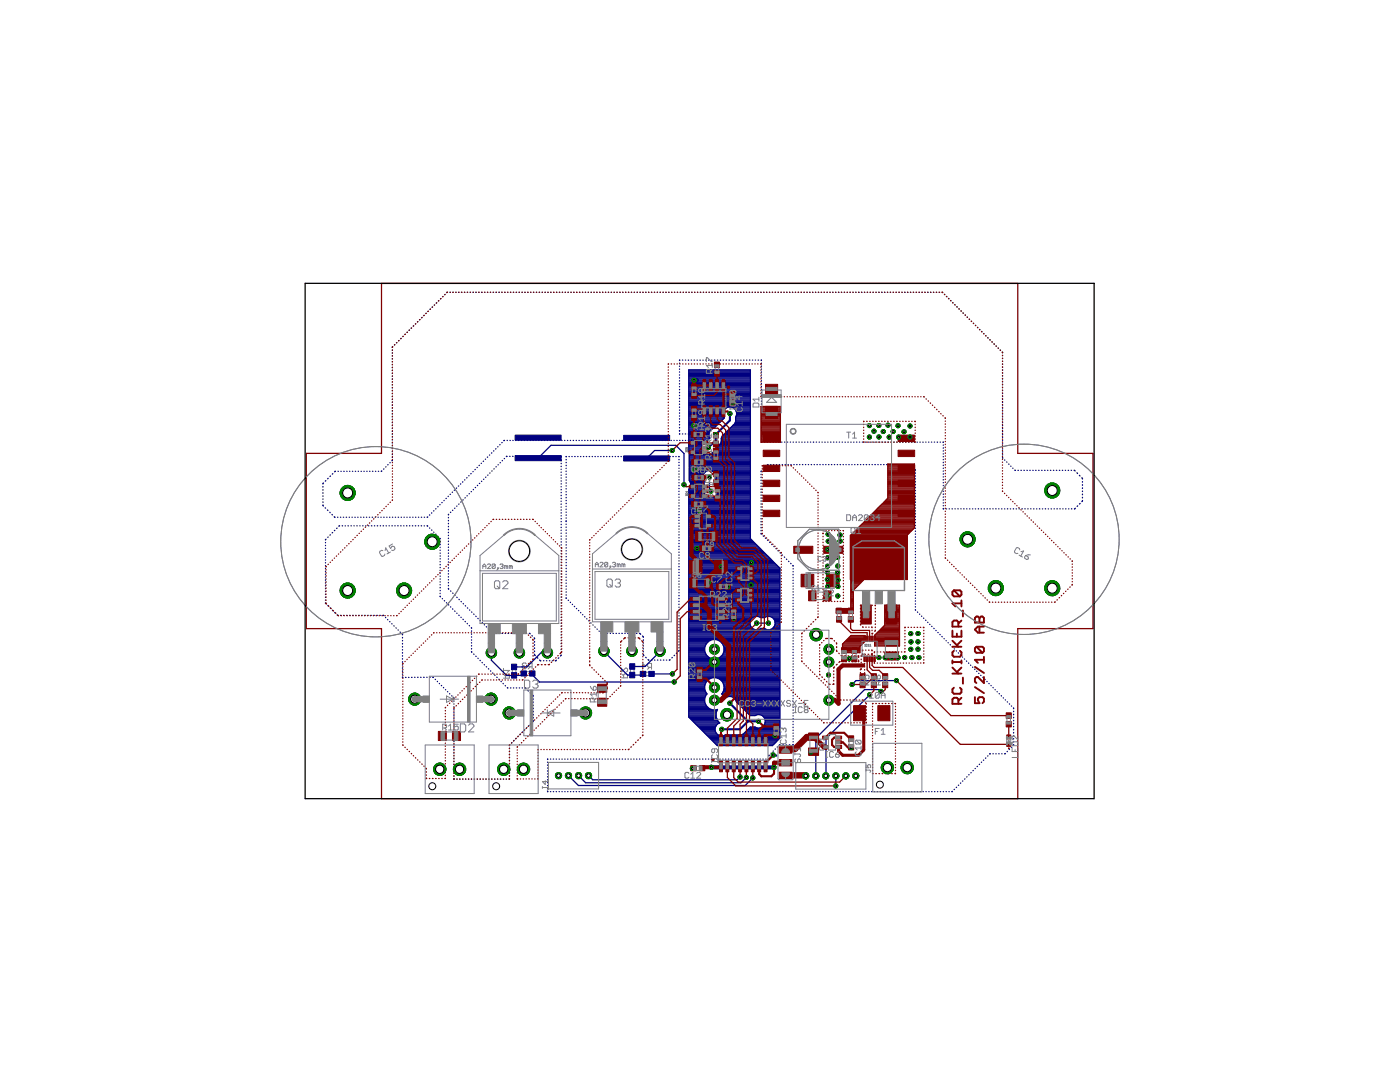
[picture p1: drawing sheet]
<svg xmlns="http://www.w3.org/2000/svg" width="279mm" height="216mm" viewBox="0 0 279 216" stroke-linecap="round" stroke-linejoin="round" font-family="sans-serif">
<g fill="none" stroke="#808080" stroke-width=".2">
<path d="M100.5 135.3h1.2v-.6l-.2-.2h-.4l-.2 .2v.6M100.5 134.5l.4 .4M100.5 133.8h1.2l-.4 .4M100.5 133.4v.8M102.2 133.5v.8M103 133.5v.8M104.5 132.9l-.3 .2 .3 .4h.3l.2-.2M104.5 132.9h.1M104.9 134.7h.9M104.9 134h.9M105 132.5l-.2-.2h-.3l-.3 .2 .3 .4M105.8 133.1l-.4 .4"/>
<path d="M106.2 133.1h-.6l-.2-.2v-.4l.2-.2h.6v1.2M124.1 135.3h1.1v-.6l-.2-.2h-.3l-.2 .2v.6M124.1 133.3v.8l.7-.8 .4 .2v.4l-.2 .2M124.1 134.5l.4 .4M125.8 133.4v.9M126.5 133.4v.9M128.1 132.9h.8l-.6-.5v1.1M128.8 134.8h.8M128.8 134.1h.8M129.6 133.2l-.4 .3M130 133.2h-.6l-.2-.3v-.3l.2-.2h.6v1.1"/>
<circle cx="75" cy="108.1" r="19"/>
<circle cx="204.4" cy="107.6" r="19"/>
</g>
<g fill="#808080" stroke="#808080" stroke-width=".2">
<path d="M102.2 134.3h.8v.5h-.8z"/>
<path d="M102.2 133.1h.8v.4h-.8z"/>
<path d="M125.8 134.3h.8v.4h-.8z"/>
<path d="M125.8 133h.8v.4h-.8z"/>
<path d="M104.5 134h.4v.8h-.4z"/>
<path d="M105.8 134h.4v.8h-.4z"/>
<path d="M128.3 134h.5v.9h-.5z"/>
<path d="M129.6 134h.4v.9h-.4z"/>
</g>
<g fill="#000080" stroke="#000080" stroke-width=".2">
<path d="M102.1 132.5h1v1.1h-1z"/>
<path d="M102.1 134.2h1v1.1h-1z"/>
<path d="M125.7 132.4h1v1.1h-1z"/>
<path d="M125.7 134.2h1v1.1h-1z"/>
<path d="M105.7 133.9h1.1v1h-1.1z"/>
<path d="M104 133.9h1.1v1h-1.1z"/>
<path d="M129.5 134h1.1v1h-1.1z"/>
<path d="M127.8 134h1.1v1h-1.1z"/>
<path d="M102.8 86.8h9.2v1h-9.2z"/>
<path d="M102.8 90.9h9.2v1h-9.2z"/>
<path d="M124.5 86.9h9.1v1h-9.1z"/>
<path d="M124.5 91h9.1v1h-9.1z"/>
</g>
<path d="M139.1 75.9h-.6M142 153.1h12.5M142 153.1h.1" fill="none" stroke="#000080" stroke-width=".83"/>
<g fill="none" stroke="#000080" stroke-width=".25">
<path d="M88 59.6h-.1M88.4 59.2h-.1M88.8 58.8h-.1M89.3 58.3l-.1 .1M89.8 58.3h.1M90.4 58.3h.1M90.9 58.3h.1M91.5 58.3h.1M92.1 58.3h.1M92.7 58.3h.1M93.2 58.3h.1M93.8 58.3h.1"/>
<path d="M94.4 58.3h.1M95 58.3h.1M95.5 58.3h.1M96.1 58.3h.1M96.7 58.3h.1M97.3 58.3h.1M97.8 58.3h.1M98.4 58.3h.1M99 58.3h.1M99.5 58.3h.1M100.1 58.3h.1M100.7 58.3h.1"/>
<path d="M101.3 58.3h.1M101.9 58.3h.1M102.4 58.3h.1M103 58.3h.1M103.6 58.3h.1M104.2 58.3h.1M104.7 58.3h.1M105.3 58.3h.1M105.9 58.3h.1M106.4 58.3h.1M107 58.3h.1M107.6 58.3h.1"/>
<path d="M108.2 58.3h.1M108.8 58.3h.1M109.3 58.3h.1M109.9 58.3h.1M110.5 58.3h.1M111 58.3h.1M111.6 58.3h.1M112.2 58.3h.1M112.8 58.3h.1M113.3 58.3h.1M113.9 58.3h.1M114.5 58.3h.1"/>
<path d="M115.1 58.3h.1M115.6 58.3h.1M116.2 58.3h.1M116.8 58.3h.1M117.4 58.3h.1M117.9 58.3h.1M118.5 58.3h.1M119.1 58.3h.1M119.7 58.3h.1M120.2 58.3h.1M120.8 58.3h.1M121.4 58.3h.1"/>
<path d="M122 58.3h.1M122.5 58.3h.1M123.1 58.3h.1M123.7 58.3h.1M124.3 58.3h.1M124.8 58.3h.1M125.4 58.3h.1M126 58.3h.1M126.6 58.3h.1M127.1 58.3h.1M127.7 58.3h.1M128.3 58.3h.1"/>
<path d="M128.9 58.3h.1M129.4 58.3h.1M130 58.3h.1M130.6 58.3h.1M131.1 58.3h.1M131.7 58.3h.1M132.3 58.3h.1M132.9 58.3h.1M133.5 58.3h.1M134 58.3h.1M134.6 58.3h.1M135.2 58.3h.1"/>
<path d="M135.7 58.3h.1M136.3 58.3h.1M136.9 58.3h.1M137.5 58.3h.1M138 58.3h.1M138.6 58.3h.1M139.2 58.3h.1M139.8 58.3h.1M140.4 58.3h.1M140.9 58.3h.1M141.5 58.3h.1M142.1 58.3h.1"/>
<path d="M142.6 58.3h.1M143.2 58.3h.1M143.8 58.3h.1M144.4 58.3h.1M144.9 58.3h.1M145.5 58.3h.1M146.1 58.3h.1M146.7 58.3h.1M147.2 58.3h.1M147.8 58.3h.1M148.4 58.3h.1M149 58.3h.1"/>
<path d="M149.5 58.3h.1M150.1 58.3h.1M150.7 58.3h.1M151.3 58.3h.1M151.8 58.3h.1M152.4 58.3h.1M153 58.3h.1M153.6 58.3h.1M154.1 58.3h.1M154.7 58.3h.1M155.3 58.3h.1M155.9 58.3h.1"/>
<path d="M156.4 58.3h.1M157 58.3h.1M157.6 58.3h.1M158.2 58.3h.1M158.7 58.3h.1M159.3 58.3h.1M159.9 58.3h.1M160.5 58.3h.1M161 58.3h.1M161.6 58.3h.1M162.2 58.3h.1M162.8 58.3h.1"/>
<path d="M163.3 58.3h.1M163.9 58.3h.1M164.5 58.3h.1M165.1 58.3h.1M165.6 58.3h.1M166.2 58.3h.1M166.8 58.3h.1M167.3 58.3h.1M167.9 58.3h.1M168.5 58.3h.1M169.1 58.3h.1M169.7 58.3h.1"/>
<path d="M170.2 58.3h.1M170.8 58.3h.1M171.4 58.3h.1M172 58.3h.1M172.5 58.3h.1M173.1 58.3h.1M173.7 58.3h.1M174.2 58.3h.1M174.8 58.3h.1M175.4 58.3h.1M176 58.3h.1M176.6 58.3h.1"/>
<path d="M177.1 58.3h.1M177.7 58.3h.1M178.3 58.3h.1M178.8 58.3h.1M179.4 58.3h.1M180 58.3h.1M180.6 58.3h.1M181.1 58.3h.1M181.7 58.3h.1M182.3 58.3h.1M182.9 58.3h.1M183.4 58.3h.1"/>
<path d="M184 58.3h.1M184.6 58.3h.1M185.2 58.3h.1M185.7 58.3h.1M186.3 58.3h.1M186.9 58.3h.1M187.5 58.3h.1M188 58.3l.2 .1M188.5 58.8h.1M188.9 59.2h.1M189.3 59.6h.1M189.7 60h.1"/>
<path d="M78.3 69.8v.1M78.3 70.4v.1M78.3 71v.1M78.3 71.6h.1M78.3 72.2h.1M78.3 72.7v.1M78.3 73.3v.1M78.3 73.9v.1M78.3 74.5h.1M78.3 75v.1M78.3 75.6v.1M78.3 76.2v.1"/>
<path d="M78.3 76.8h.1M78.3 77.3v.1M78.3 77.9v.1M78.3 78.5v.1M78.3 79.1v.1M78.3 79.7h.1M78.4 69.2l-.1 .1M78.8 68.8h-.1M79.2 68.4h-.1M79.6 67.9l-.1 .1M80 67.5v.1M80.4 67.1v.1"/>
<path d="M80.9 66.7l-.1 .1M81.3 66.3h-.1M81.7 65.8l-.1 .1M82.1 65.4l-.1 .1M82.5 65v.1M83 64.6l-.1 .1M83.4 64.2h-.1M83.8 63.8h-.1M84.2 63.4h-.1M84.6 62.9v.1M85 62.5v.1M85.4 62.1v.1"/>
<path d="M85.9 61.7h-.1M86.3 61.3h-.1M86.7 60.9h.1M87.1 60.4v.1M87.5 60v.1M135.6 72.5h.1M135.6 73v.1M135.6 73.6v.1M135.6 74.2v.1M135.6 74.8v.1M135.6 75.4v.1M135.6 76h.1"/>
<path d="M135.6 76.5v.1M135.6 77.1v.1M135.6 77.7v.1M135.6 78.3v.1M135.6 78.9v.1M135.6 79.5h.1M135.7 71.9h-.1M136.2 71.9h.1M136.8 71.9h.1M137.4 71.9h.1M137.5 79.8h12.3M137.5 79.6h12.3"/>
<path d="M137.5 79.4h12.3M137.5 79.2h12.3M137.5 79h12.3M137.5 78.7h12.3M137.5 78.5h12.3M137.5 78.3h12.3M137.5 78.1h12.3M137.5 77.8h12.3M137.5 77.6h12.3M137.5 77.4h12.3M137.5 77.2h12.3M137.5 76.9h12.3"/>
<path d="M137.5 76.7h12.3M137.5 76.5h12.3M137.5 76.3h12.3M137.5 76.1h12.3M137.5 75.8h12.3M137.5 75.6h12.3M137.5 75.4h12.3M137.5 75.2h12.3M137.5 75h12.3M137.5 74.7h12.3M137.5 74.5h12.3M137.5 74.3h12.3"/>
<path d="M137.5 74.1h12.3M137.9 71.9h.1M138.5 71.9h.1M139.1 71.9h.1M139.7 71.9h.1M140.3 71.9h.1M140.8 71.9h.1M141.4 71.9h.1M142 71.9h.1M142.6 71.9h.1M143.2 71.9h.1M143.7 71.9h.1"/>
<path d="M144.3 71.9h.1M144.9 71.9h.1M145.5 71.9h.1M146.1 71.9h.1M146.7 71.9h.1M147.2 71.9h.1M147.8 71.9h.1M148.4 71.9h.1M149 71.9h.1M149.6 71.9h.1M150.2 71.9h.1M150.7 71.9h.1"/>
<path d="M151.3 71.9h.1M151.9 71.9h.1M152 72.5h.1M152 73v.1M152 73.6v.1M152 74.2v.1M152 74.8h.1M152 75.4h.1M152 75.9v.1M152 76.5v.1M152 77.1v.1M152 77.7v.1"/>
<path d="M152 78.3h.1M152 78.8v.1M152 79.4v.1M190.2 60.4v.1M190.6 60.8v.1M191 61.2v.1M191.4 61.6l.1 .1M191.8 62l.1 .1M192.2 62.5h.1M192.6 62.9h.1M193 63.3h.1M193.4 63.7h.1"/>
<path d="M193.9 64.1v.1M194.3 64.5v.1M194.7 64.9v.1M195.1 65.3l.1 .1M195.5 65.7l.1 .1M195.9 66.1l.1 .1M196.3 66.6h.1M196.7 67h.1M197.1 67.4h.1M197.6 67.8v.1M198 68.2v.1M198.4 68.6v.1"/>
<path d="M198.8 69l.1 .1M199.2 69.4l.1 .1M199.6 69.8l.1 .1M200 70.3l.1 .1M200.1 70.9v.1M200.1 71.5v.1M200.1 72.1h.1M200.1 72.6v.1M200.1 73.2v.1M200.1 73.8v.1M200.1 74.4v.1M200.1 75v.1"/>
<path d="M200.1 75.6h.1M200.1 76.2h.1M200.1 76.7v.1M200.1 77.3v.1M200.1 77.9v.1M200.1 78.5h.1M200.1 79.1h.1M200.1 79.7h.1M64.5 97.1v.1M64.5 97.7v.1M64.5 98.3v.1M64.5 98.9v.1"/>
<path d="M64.5 99.5v.1M64.6 96.4l-.1 .2M65 95.9l-.1 .1M65.5 95.4l-.1 .1M66 95l-.2 .1M66.4 94.5l-.1 .1M67 94l-.2 .1M67.5 94h.1M68 94h.1M68.6 94h.1M69.2 94h.1M69.8 94h.1"/>
<path d="M70.3 94h.1M70.9 94h.1M71.5 94h.1M72.1 94h.1M72.6 94h.1M73.2 94h.1M73.8 94h.1M74.3 94h.1M74.9 94h.1M75.5 94h.1M76.2 94h-.1M76.6 93.6h.1"/>
<path d="M77 93.1v.1M77.4 92.7v.1M77.9 92.3l-.1 .1M78.3 80.2v.1M78.3 80.8v.1M78.3 81.4v.1M78.3 82h.1M78.3 82.5v.1M78.3 83.1v.1M78.3 83.7v.1M78.3 84.3v.1M78.3 84.9h.1"/>
<path d="M78.3 85.4v.1M78.3 86v.1M78.3 86.6v.1M78.3 87.2h.1M78.3 87.8h.1M78.3 88.3v.1M78.3 88.9v.1M78.3 89.5v.1M78.3 90.1h.1M78.3 90.7h.1M78.3 91.2v.1M78.3 91.8l-.1 .1"/>
<path d="M88.6 99.8v.1M89.1 99.4l-.1 .1M89.5 99l-.1 .1M89.9 98.6l-.1 .1M90.3 98.2v.1M90.7 97.8h.1M91.1 97.4h.1M91.5 97h.1M91.9 96.5v.1M92.4 96.1l-.1 .1M92.4 99.7v.1M92.8 95.7l-.1 .1"/>
<path d="M92.8 99.3v.1M93.2 95.3l-.1 .1M93.3 98.9l-.1 .1M93.6 94.9v.1M93.7 98.5l-.1 .1M94 94.5v.1M94.1 98.1h-.1M94.4 94.1h.1M94.5 97.7h-.1M94.8 93.7h.1M94.9 97.3h-.1M95.2 93.3h.1"/>
<path d="M95.3 96.8v.1M95.7 92.8l-.1 .1M95.7 96.4v.1M96.1 92.4l-.1 .1M96.1 96v.1M96.5 92l-.1 .1M96.6 95.6l-.1 .1M96.9 91.6v.1M97 95.2h-.1M97.3 91.2h.1M97.4 94.8h-.1M97.7 90.8h.1"/>
<path d="M97.8 94.4h-.1M98.1 90.4h.1M98.2 94h-.1M98.6 90h-.1M98.6 93.5v.1M99 89.5l-.1 .1M99 93.1v.1M99.4 89.1l-.1 .1M99.4 92.7v.1M99.8 88.7l-.1 .1M99.9 92.3l-.1 .1M100.2 88.3h-.1"/>
<path d="M100.3 91.9h-.1M100.7 87.9h-.1M100.7 91.5h-.1M101.2 87.9h.1M101.2 91.1h-.2M101.7 91.1h.1M101.8 87.9h.1M102.3 91.1h.1M102.3 87.9h.1M102.9 91.1h.1M102.9 87.9h.1M103.5 87.9h.1"/>
<path d="M103.5 91.1h.1M104.1 87.9h.1M104.1 91.1h.1M104.6 87.9h.1M104.7 91.1h.1M105.2 87.9h.1M105.3 91.1h.1M105.8 87.9h.1M105.9 91.1h.1M106.4 87.9h.1M106.5 91.1h.1M106.9 87.9h.1"/>
<path d="M107.1 91.1h.1M107.4 91.4l2.6-2.5h24.9l1.6 1.6v6.2M107.5 87.9h.1M107.7 91.1h.1M108.1 87.9h.1M108.3 91.1h.1M108.6 87.9h.1M108.9 91.1h.1M109.2 87.9h.1M109.5 91.1h.1M109.8 87.9h.1M110.1 91.1h.1"/>
<path d="M110.4 87.9h.1M110.7 91.1h.1M111 87.9h.1M111.3 91.1h.1M111.5 87.9h.1M111.9 91.1l.1 .1M112 91.7v.2M112 92.5h.1M112 93v.1M112 93.6v.1M112 94.2v.1M112 94.8h.1"/>
<path d="M112 95.4h.1M112 95.9v.1M112 96.5v.1M112 97.1v.1M112 97.7h.1M112 98.3h.1M112 98.8v.1M112 99.4v.1M112 100v.1M112.1 87.9h.1M112.7 87.9h.1M113 91.7v.1"/>
<path d="M113 92.3h.1M113 92.8v.1M113 93.4v.1M113 94v.1M113 94.6v.1M113 95.2h.1M113 95.8h.1M113 96.3v.1M113 96.9v.1M113 97.5v.1M113 98.1v.1M113 98.7h.1"/>
<path d="M113 99.3h.1M113 99.8v.1M113.1 91.1l-.1 .1M113.2 87.9h.1M113.6 91.1h.1M113.8 87.9h.1M114.1 91.1h.1M114.4 87.9h.1M114.7 91.1h.1M115 87.9h.1M115.3 91.1h.1M115.5 87.9h.1"/>
<path d="M115.9 91.1h.1M116.1 87.9h.1M116.4 91.1h.1M116.7 87.9h.1M117 91.1h.1M117.3 87.9h.1M117.6 91.1h.1M117.8 87.9h.1M118.2 91.1h.1M118.4 87.9h.1M118.7 91.1h.1M119 87.9h.1"/>
<path d="M119.3 91.1h.1M119.6 87.9h.1M119.9 91.1h.1M120.1 87.9h.1M120.5 91.1h.1M120.7 87.9h.1M121.1 91.1h.1M121.3 87.9h.1M121.6 91.1h.1M121.9 87.9h.1M122.2 91.1h.1M122.4 87.9h.1"/>
<path d="M122.8 91.1h.1M123 87.9h.1M123.3 91.1h.1M123.6 87.9h.1M123.9 91.1h.1M124.1 87.9h.1M124.5 91.1h.1M124.7 87.9h.1M125.1 91.1h.1M125.3 87.9h.1M125.6 91.1h.1M125.9 87.9h.1"/>
<path d="M126.2 91.1h.1M126.4 87.9h.1M126.8 91.1h.1M127 87.9h.1M127.4 91.1h.1M127.6 87.9h.1M128 91.1h.1M128.2 87.9h.1M128.5 91.1h.1M128.7 87.9h.1M129.1 91.1h.1M129.3 87.9h.1"/>
<path d="M129.7 91.1h.1M129.9 87.9h.1M130.3 91.1h.1M130.5 87.9h.1M130.8 91.1h.1M131 87.9h.1M131.4 91.1h.1M131.6 87.9h.1M132 91.1h.1M132.2 87.9h.1M132.6 91.1h.1M132.8 87.9h.1"/>
<path d="M133.1 91.1h.1M133.3 87.9h.1M133.7 91.1h.1M133.9 87.9h.1M134.2 89.9h-3.6l-1.5 1.6M134.3 91.1h.1M134.5 87.9h.1M134.9 91.1h.1M135.1 87.9h.1M135.4 91.1l.1 .1M135.5 91.7h.1M135.5 92.2v.1"/>
<path d="M135.5 92.8v.1M135.5 93.4v.1M135.5 94h.1M135.5 94.6h.1M135.5 95.1v.1M135.5 95.7v.1M135.5 96.3v.1M135.5 96.9h.1M135.5 97.5h.1M135.5 98v.1M135.5 98.6v.1M135.5 99.2v.1"/>
<path d="M135.5 99.8h.1M135.6 86.5l.1 .1M135.6 80.1h.1M135.6 80.6v.1M135.6 81.2v.1M135.6 81.8v.1M135.6 82.4v.1M135.6 83h.1M135.6 83.5v.1M135.6 84.1v.1M135.6 84.7v.1M135.6 85.3v.1"/>
<path d="M135.6 85.9v.1M135.6 87.9h.1M136.2 86.6h.1M136.2 87.9h.1M136.8 86.6h.1M136.8 87.9h.1M137.4 87.9h.1M137.4 86.6h.1M137.5 81.2h12.3M137.5 99.8h12.3M137.5 99.6h12.3M137.5 99.4h12.3"/>
<path d="M137.5 99.2h3.6M137.5 98.9h3.4M137.5 98.7h3.2M137.5 98.5h3.1M137.5 98.3h3M137.5 98h3M137.5 97.8h3M137.5 89.8h2.6M137.5 89.6h2.6M137.5 89.4h2.5M137.5 89.2h2.5M137.5 88.9h2.6"/>
<path d="M137.5 88.7h2.7M137.5 88.5h2.8M137.5 88.3h3M137.5 88.1h3.4M137.5 87.8h3.7M137.5 87.6h4M137.5 87.4h4.1M137.5 87.2h4.1M137.5 87h4M137.5 86.7h4M137.5 86.5h4M137.5 86.3h4.1"/>
<path d="M137.5 86.1h4.1M137.5 85.8h4.3M137.5 85.6h4.5M137.5 85.4h5M137.5 85.2h5.3M137.5 84.9h5.5M137.5 84.7h5.7M137.5 84.5h5.9M137.5 84.3h6.2M137.5 84.1h6.4M137.5 83.8h6.6M137.5 83.6h6.8"/>
<path d="M137.5 83.4h7M137.5 83.2h7M137.5 83h6.9M137.5 82.7h6.8M137.5 82.5h6.8M137.5 82.3h6.8M137.5 82.1h6.9M137.5 81.8h7M137.5 81.6h7.2M137.5 81.4h7.4M137.5 80.9h12.3M137.5 80.7h12.3"/>
<path d="M137.5 80.5h12.3M137.5 80.3h12.3M137.5 80.1h12.3M137.5 97.6h3M137.5 90h2.7M137.6 90.3l-.1-.3v-16.2h12.3v33.7l5.8 5.9v33.9l-1.4 1.5h-11l-5.7-5.7v-45.5l.3-.6M137.6 90.3v5.6l.2 .5v.6M137.6 95.8h2.8M137.6 95.6h2.7M137.6 95.4h2.7M137.6 95.2h2.7M137.6 94.9h2.7"/>
<path d="M137.6 94.7h2.8M137.6 94.5h2.8M137.6 94.3h3.1M137.6 94h3.3M137.6 93.8h12.2M137.6 93.6h12.2M137.6 93.4h12.2M137.6 93.2h12.2M137.6 92.9h12.2M137.6 92.7h12.2M137.6 92.5h12.2M137.6 92.3h12.2"/>
<path d="M137.6 92.1h12.2M137.6 91.8h12.2M137.6 91.6h12.2M137.6 91.4h12.2M137.6 91.2h12.2M137.6 90.9h12.2M137.6 90.7h12.2M137.6 90.5h3.1M137.6 90.3h2.8M137.7 97.4h2.8M137.7 96.1h2.8M137.8 97.2h2.7"/>
<path d="M137.8 96.3h2.7M137.8 96.9h2.7M137.8 96.7h2.7M137.8 96.5h2.7M137.9 86.6l.1 .1M138 87.8l-.1 .1M138 87.2v.1M140.3 90.1a1.35 1.35 0 0 0 2.2 0M140.5 96.1a1.35 1.35 0 0 1 .2-1.9 1.35 1.35 0 0 1 1.8 0 1.35 1.35 0 0 1 .1 1.9M140.5 96.1v2.2M140.5 98.3a1.36 1.36 0 0 0 1.4 1.1 1.36 1.36 0 0 0 1.3-1.1M141.6 95.2v2.5l.3 .3"/>
<path d="M142 90.5h7.8M142.2 94h7.6M142.3 90.3h7.5M142.5 94.3h7.3M142.5 90h7.3M142.6 99.2h7.2M142.6 89.8h7.2M142.6 96.9l.6 .8v.6M142.6 96.1v.8M142.6 96.7h7.2M142.6 96.5h7.2M142.6 96.3h7.2"/>
<path d="M142.6 96.1h7.2M142.7 96.9h7.1M142.7 89.6l-.2 .5M142.7 89.6h7.1M142.7 94.5h7.1M142.8 95.8h7M142.8 94.7h7M142.8 98.9h7M142.9 97.2h6.9M142.9 95.6h6.9M142.9 94.9h6.9M142.9 95.4h6.9"/>
<path d="M142.9 95.2h6.9M142.9 89.4h6.9M143 98.7h6.8M143 97.4h6.8M143.1 98.5h6.7M143.1 97.6h6.7M143.2 89.2h6.6M143.2 98.3h6.6M143.2 98h6.6M143.2 97.8h6.6M143.4 88.9h6.4M143.5 88.8h.1"/>
<path d="M143.5 88.8l-.8 .8M143.6 88.7h6.2M143.8 88.5l-.3 .3M143.8 88.5h6M143.9 88.3h5.9M144 88.1h5.8M144 87.8h5.8M144 87.6h5.8M144 87.4h5.8M144.1 87.2h5.7M144.2 87h5.6M144.3 82.3l.2 1.1"/>
<path d="M144.4 86.7h5.4M144.5 83.4l-2 2a1.33 1.33 0 0 0-.8 2l-.6 .6a1.36 1.36 0 0 0-.8 2.1M144.7 86.5h5.1M144.9 86.3h4.9M145.1 86.1h4.7M145.3 85.8h4.5M145.4 81.2l-.9 .6-.2 .5M145.6 85.6h4.2M145.8 85.4h4M145.9 81.2l.5 .2 .6 .9M146 85.2h3.8M146.2 84.9h3.6"/>
<path d="M146.4 81.4h3.4M146.5 84.7h3.3M146.6 81.6h3.2M146.6 84.5l-2.5 2.5-.3 1.5M146.6 84.5h3.2M146.7 84.3h3.1M146.8 84.1h3M146.8 83.8h3M146.8 83.6h3M146.8 83.4h3M146.8 81.8h3M146.9 83.2h2.9"/>
<path d="M146.9 82.1h2.9M146.9 83h2.9M147 82.3l-.2 1.8-.2 .4M147 82.7h2.8M147 82.5h2.8M147 82.3h2.8M151.9 94.6v.1M151.9 95.2v.1M151.9 95.8v.1M151.9 96.4v.1M151.9 97v.1M151.9 97.6v.1"/>
<path d="M151.9 98.2v.1M151.9 98.8h.1M151.9 99.3v.1M151.9 99.9v.1M152 80v.1M152 80.6v.1M152 81.2h.1M152 81.7v.1M152 82.3v.1M152 82.9v.1M152 83.5v.1M152 84.1v.1"/>
<path d="M152 84.7h.1M152 85.2v.1M152 85.8v.1M152 86.4v.1M152 87v.1M152 87.6v.1M152 88.2h.1M152 94l-.1 .1M152.4 93.6h-.1M152.5 88.2h.1M152.8 93.1l-.1 .1M153.1 88.2h.1"/>
<path d="M153.3 92.7l-.2 .1M153.7 88.2h.1M153.8 92.7h.1M154.3 88.2h.1M154.4 92.7h.1M154.8 88.2h.1M154.9 92.7h.1M155.4 88.2h.1M155.5 92.7h.1M156 88.2h.1M156.1 92.7h.1M156.6 88.2h.1"/>
<path d="M156.7 92.7h.1M157.1 88.2h.1M157.3 92.7h.1M157.7 88.2h.1M157.8 92.7h.1M158.3 88.2h.1M158.4 92.7h.1M158.9 88.2h.1M159 92.7h.1M159.4 88.2h.1M159.6 92.7h.1M160 88.2h.1"/>
<path d="M160.1 92.7h.1M160.6 88.2h.1M160.7 92.7h.1M161.2 88.2h.1M161.3 92.7h.1M161.7 88.2h.1M161.9 92.7h.1M162.3 88.2h.1M162.5 92.7h.1M162.9 88.2h.1M163 92.7h.1M163.5 88.2h.1"/>
<path d="M163.6 92.7h.1M164 88.2h.1M164.2 92.7h.1M164.6 88.2h.1M164.8 92.7h.1M165.2 88.2h.1M165.4 92.7h.1M165.8 88.2h.1M165.9 92.7h.1M166.3 88.2h.1M166.5 92.7h.1M166.9 88.2h.1"/>
<path d="M167.1 92.7h.1M167.5 88.2h.1M167.7 92.7h.1M168.1 88.2h.1M168.3 92.7h.1M168.6 88.2h.1M168.8 92.7h.1M169.2 88.2h.1M169.4 92.7h.1M169.8 88.2h.1M170 92.7h.1M170.4 88.2h.1"/>
<path d="M170.6 92.7h.1M170.9 88.2h.1M171.1 92.7h.1M171.5 88.2h.1M171.7 92.7h.1M172.1 88.2h.1M172.3 92.7h.1M172.7 88.2h.1M172.9 92.7h.1M173.2 88.2h.1M173.5 92.7h.1M173.8 88.2h.1"/>
<path d="M174 92.7h.1M174.4 88.2h.1M174.6 92.7h.1M175 88.2h.1M175.2 92.7h.1M175.5 88.2h.1M175.8 92.7h.1M176.1 88.2h.1M176.3 92.7h.1M176.7 88.2h.1M176.9 92.7h.1M177.3 88.2h.1"/>
<path d="M177.5 92.7h.1M177.8 88.2h.1M178.1 92.7h.1M178.4 88.2h.1M178.7 92.7h.1M179 88.2h.1M179.2 92.7h.1M179.6 88.2h.1M179.8 92.7h.1M180.1 88.2h.1M180.4 92.7h.1M180.7 88.2h.1"/>
<path d="M181 92.7h.1M181.3 88.2h.1M181.5 92.7l.2 .1M181.9 88.2h.1M182.1 93.2l.1 .1M182.4 88.2h.1M182.6 93.7l.1 .2M182.7 94.4h.1M182.7 95h.1M182.7 95.5v.1M182.7 96.1v.1M182.7 96.7v.1"/>
<path d="M182.7 97.3h.1M182.7 97.9h.1M182.7 98.4v.1M182.7 99v.1M182.7 99.6v.1M183 88.2h.1M183.6 88.2h.1M184.2 88.2h.1M184.7 88.2h.1M185.3 88.2h.1M185.9 88.2h.1M186.5 88.2h.1"/>
<path d="M187 88.2h.1M187.6 88.2h.1M188.2 88.2l.1 .1M188.3 88.8v.1M188.3 89.4v.1M188.3 90h.1M188.3 90.5v.1M188.3 91.1v.1M188.3 91.7h.1M188.3 92.2v.1M188.3 92.8v.1M188.3 93.4v.1"/>
<path d="M188.3 94h.1M188.3 94.6h.1M188.3 95.1v.1M188.3 95.7v.1M188.3 96.3v.1M188.3 96.9h.1M188.3 97.4v.1M188.3 98v.1M188.3 98.6v.1M188.3 99.2h.1M188.3 99.7v.1M200.1 91.3v.1"/>
<path d="M200.1 80.2v.1M200.1 80.8v.1M200.1 81.4v.1M200.1 82h.1M200.1 82.5v.1M200.1 83.1v.1M200.1 83.7v.1M200.1 84.3v.1M200.1 84.9v.1M200.1 85.5h.1M200.1 86v.1M200.1 86.6v.1"/>
<path d="M200.1 87.2v.1M200.1 87.8v.1M200.1 88.4v.1M200.1 89h.1M200.1 89.6h.1M200.1 90.1v.1M200.1 90.7v.1M200.5 91.8h.1M200.9 92.2h.1M201.3 92.6h.1M201.7 93h.1M202.1 93.4l.1 .1"/>
<path d="M202.5 93.8l.1 .1M203.2 93.9h.1M203.8 93.9h.1M204.3 93.9h.1M204.9 93.9h.1M205.5 93.9h.1M206.1 93.9h.1M206.7 93.9h.1M207.3 93.9h.1M207.9 93.9h.1M208.5 93.9h.1M209.1 93.9h.1"/>
<path d="M209.6 93.9h.1M210.2 93.9h.1M210.8 93.9h.1M211.4 93.9h.1M212 93.9h.1M212.6 93.9h.1M213.2 93.9h.1M213.8 93.9h.1M214.4 93.9l.2 .1M214.9 94.3l.2 .2M215.4 94.8l.1 .2M215.9 95.3l.1 .3"/>
<path d="M216 99.9l-.1 .2M216 96.1v.1M216 96.7v.1M216 97.3v.2M216 98v.1M216 98.6v.1M216 99.2v.2M64.5 100.1v.1M64.5 100.8v.2M64.9 101.3l.1 .1M65 108.2v.1M65 108.8v.1"/>
<path d="M65 109.4v.1M65 110h.1M65 110.5v.1M65 111.1v.1M65 111.7v.1M65 112.3h.1M65 112.8v.1M65 113.4v.1M65 114h.1M65 114.6h.1M65 115.1v.1M65 115.7v.1"/>
<path d="M65 116.3v.1M65 116.9h.1M65 117.4v.1M65 118v.1M65 118.6h.1M65 119.1v.1M65 119.7v.1M65 107.6v.1M65.3 101.8l.1 .1M65.5 107.1l-.1 .1M65.8 102.2l.1 .1M65.9 106.7l-.1 .1"/>
<path d="M66.3 102.7h.1M66.4 106.3h-.1M66.7 103.1l.2 .1M66.8 105.8l-.1 .1M67.3 105.4l-.1 .1M67.4 103.2h.1M67.8 104.9l-.2 .1M67.9 103.2h.1M68.3 104.9h.1M68.5 103.2h.1M68.9 104.9h.1M69.1 103.2h.1"/>
<path d="M69.4 104.9h.1M69.7 103.2h.1M70 104.9h.1M70.3 103.2h.1M70.6 104.9h.1M70.8 103.2h.1M71.2 104.9h.1M71.4 103.2h.1M71.8 104.9h.1M72 103.2h.1M72.4 104.9h.1M72.6 103.2h.1"/>
<path d="M73 104.9h.1M73.1 103.2h.1M73.5 104.9h.1M73.7 103.2h.1M74.1 104.9h.1M74.3 103.2h.1M74.7 104.9h.1M74.9 103.2h.1M75.3 104.9h.1M75.4 103.2h.1M75.9 104.9h.1M76 103.2h.1"/>
<path d="M76.5 104.9h.1M76.6 103.2h.1M77 104.9h.1M77.2 103.2h.1M77.6 104.9h.1M77.7 103.2h.1M78.2 104.9h.1M78.3 103.2h.1M78.8 104.9h.1M78.9 103.2h.1M79.4 104.9h.1M79.5 103.2h.1"/>
<path d="M80 104.9h.1M80.1 103.2h.1M80.6 104.9h.1M80.6 103.2h.1M81.1 104.9h.1M81.2 103.2h.1M81.7 104.9h.1M81.8 103.2h.1M82.3 104.9h.1M82.4 103.2h.1M82.9 104.9h.1M82.9 103.2h.1"/>
<path d="M83.5 104.9h.1M83.5 103.2h.1M84.1 104.9h.1M84.1 103.2h.1M84.6 104.9h.1M84.7 103.2h.1M85.2 104.9l.2 .1M85.4 103.1l-.2 .1M85.7 105.3l.1 .1M85.8 102.7l-.1 .1M86.1 105.7l.1 .1M86.2 102.3l-.1 .1"/>
<path d="M86.6 106.2h.1M86.6 101.9l-.1 .1M87 106.6h.1M87 101.5v.1M87.4 107v.1M87.4 101.1h.1M87.8 107.4v.1M87.8 100.7h.1M87.8 108v.1M87.8 108.6v.1M87.8 109.2v.1M87.8 109.8h.1"/>
<path d="M87.8 110.3v.1M87.8 110.9v.1M87.8 111.5h.1M87.8 112.1h.1M87.8 112.6v.1M87.8 113.2v.1M87.8 113.8v.1M87.8 114.4h.1M87.8 114.9v.1M87.8 115.5v.1M87.8 116.1h.1M87.8 116.6v.1"/>
<path d="M87.8 117.2v.1M87.8 117.8v.1M87.8 118.4h.1M87.8 119l.1 .1M88.2 100.3h.1M88.3 119.4v.1M88.7 119.8v.1M89.5 103.3h.1M89.5 103.8v.1M89.5 104.4v.1M89.5 105v.1M89.5 105.6v.1"/>
<path d="M89.5 106.2v.1M89.5 106.8v.1M89.5 107.4v.1M89.5 108v.1M89.5 108.6h.1M89.5 109.2h.1M89.5 109.7v.1M89.5 110.3v.1M89.5 110.9v.1M89.5 111.5v.1M89.5 112.1v.1M89.5 112.7v.1"/>
<path d="M89.5 113.3v.1M89.5 113.9v.1M89.5 114.5v.1M89.5 115.1h.1M89.5 115.7h.1M89.5 116.2v.1M89.5 116.8v.1M89.5 117.4l.1 .2M89.5 102.6v.1M89.9 117.9l.1 .1M90 102.2l-.1 .1M90.3 118.3l.1 .1"/>
<path d="M90.4 101.8l-.1 .1M90.8 118.8h.1M90.8 101.4h-.1M91.2 119.2h.1M91.2 101h-.1M91.6 119.6l.1 .1M91.6 100.6h-.1M92 100.1v.1M112 100.6h.1M112 101.2h.1M112 101.7v.1M112 102.3v.1"/>
<path d="M112 102.9v.1M112 103.5h.1M112 104.1h.1M112 104.6v.1M112 105.2v.1M112 105.8v.1M112 106.4h.1M112 107h.1M112 107.5v.1M112 108.1v.1M112 108.7v.1M112 109.3h.1"/>
<path d="M112 109.8v.1M112 110.4v.1M112 111v.1M112 111.6v.1M112 112.2h.1M112 112.7v.1M112 113.3v.1M112 113.9v.1M112 114.5v.1M112 115.1h.1M112 115.6v.1M112 116.2v.1"/>
<path d="M112 116.8v.1M112 117.4v.1M112 118h.1M112 118.5v.1M112 119.1v.1M112 119.7v.1M113 100.4v.1M113 101v.1M113 101.6v.1M113 102.2h.1M113 102.7v.1M113 103.3v.1"/>
<path d="M113 103.9v.2M113 104.6h.1M113 105.2h.1M113 105.7v.1M113 106.3v.1M113 106.9v.1M113 107.5v.1M113 108.1v.1M113 108.7v.1M113 109.3v.1M113 109.9h.1M113 110.4v.1"/>
<path d="M113 111v.1M113 111.6v.1M113 112.2v.1M113 112.8v.1M113 113.4v.1M113 114v.1M113 114.6h.1M113 115.1v.1M113 115.7v.1M113 116.3v.1M113 116.9v.1M113 117.5v.1"/>
<path d="M113 118.1v.1M113 118.7v.1M113 119.3v.1M113.4 119.8h.1M135.5 100.3v.1M135.5 100.9v.1M135.5 101.5v.1M135.5 102.1h.1M135.5 102.6v.1M135.5 103.2v.1M135.5 103.8v.1M135.5 104.4h.1"/>
<path d="M135.5 104.9v.1M135.5 105.5v.1M135.5 106.1v.1M135.5 106.7v.1M135.5 107.3h.1M135.5 107.8v.1M135.5 108.4v.1M135.5 109v.1M135.5 109.6h.1M135.5 110.2h.1M135.5 110.7v.1M135.5 111.3v.1"/>
<path d="M135.5 111.9v.1M135.5 112.5h.1M135.5 113v.1M135.5 113.6v.1M135.5 114.2v.1M135.5 114.8v.1M135.5 115.4h.1M135.5 115.9v.1M135.5 116.5v.1M135.5 117.1v.1M135.5 117.7h.1M135.5 118.2v.1"/>
<path d="M135.5 118.8v.1M135.5 119.4v.1M135.5 120h.1M137.5 119.8h18.1M137.5 119.6h18.1M137.5 119.4h18.1M137.5 119.1h18.1M137.5 118.9h18.1M137.5 118.7h18.1M137.5 118.5h18.1M137.5 118.3h18.1M137.5 118h18.1"/>
<path d="M137.5 117.8h18.1M137.5 117.6h18.1M137.5 117.4h18.1M137.5 117.2h18.1M137.5 116.9h18.1M137.5 116.7h18.1M137.5 116.5h18.1M137.5 116.3h18.1M137.5 116h18.1M137.5 115.8h18.1M137.5 115.6h18.1M137.5 115.4h18.1"/>
<path d="M137.5 115.1h18.1M137.5 114.9h18.1M137.5 114.7h18.1M137.5 114.5h18.1M137.5 114.3h18.1M137.5 114h18.1M137.5 113.8h18.1M137.5 113.6h18.1M137.5 113.4h18.1M137.5 113.2h17.9M137.5 112.9h17.7M137.5 112.7h17.5"/>
<path d="M137.5 112.5h17.2M137.5 112.3h17M137.5 112h16.8M137.5 111.8h16.6M137.5 111.6h16.4M137.5 111.4h16.1M137.5 111.1h15.9M137.5 110.9h15.7M137.5 110.7h15.5M137.5 110.5h15.3M137.5 110.3h15M137.5 110h14.8"/>
<path d="M137.5 109.8h14.6M137.5 109.6h14.4M137.5 109.4h14.1M137.5 109.2h13.9M137.5 108.9h13.7M137.5 108.7h13.5M137.5 108.5h13.2M137.5 108.3h13M137.5 108.1h12.8M137.5 107.8h12.6M137.5 107.6h12.4M137.5 107.4h12.3"/>
<path d="M137.5 107.2h12.3M137.5 106.9h12.3M137.5 106.7h12.3M137.5 106.5h12.3M137.5 106.3h12.3M137.5 106h12.3M137.5 105.8h12.3M137.5 105.6h12.3M137.5 105.4h12.3M137.5 105.2h12.3M137.5 104.9h12.3M137.5 104.7h12.3"/>
<path d="M137.5 104.5h12.3M137.5 104.3h12.3M137.5 104.1h12.3M137.5 103.8h12.3M137.5 103.6h12.3M137.5 103.4h12.3M137.5 103.2h12.3M137.5 102.9h12.3M137.5 102.7h12.3M137.5 102.5h12.3M137.5 102.3h12.3M137.5 102h12.3"/>
<path d="M137.5 101.8h12.3M137.5 101.6h12.3M137.5 101.4h12.3M137.5 101.2h12.3M137.5 100.9h12.3M137.5 100.7h12.3M137.5 100.5h12.3M137.5 100.3h12.3M137.5 100.1h12.3M151.9 106.4l.1 .2M151.9 100.5v.1M151.9 101.1v.1"/>
<path d="M151.9 101.7v.1M151.9 102.3v.1M151.9 102.9v.1M151.9 103.5h.1M151.9 104.1h.1M151.9 104.6v.1M151.9 105.2v.1M151.9 105.8v.1M152.3 106.9l.1 .1M152.7 107.4h.1M153.2 107.8h.1M153.6 108.2h.1"/>
<path d="M154 108.6l.1 .1M154.4 109l.1 .1M154.9 109.5h.1M155.3 109.9h.1M155.7 110.3v.1M156.1 110.7l.1 .1M156.5 111.1l.1 .1M157 111.6h.1M157.4 112v.1M157.8 112.4l.1 .1M158.2 112.8l.1 .2M158.3 113.5h.1"/>
<path d="M158.3 114v.1M158.3 114.6v.1M158.3 115.2v.1M158.3 115.8h.1M158.3 116.4h.1M158.3 116.9v.1M158.3 117.5v.1M158.3 118.1v.1M158.3 118.7h.1M158.3 119.2v.1M158.3 119.8v.1M182.7 100.2h.1"/>
<path d="M182.7 100.8h.1M182.7 101.3v.1M182.7 101.9v.1M182.7 102.5v.1M182.7 103.1h.1M182.7 103.7h.1M182.7 104.2v.1M182.7 104.8v.1M182.7 105.4v.1M182.7 106h.1M182.7 106.6h.1M182.7 107.1v.1"/>
<path d="M182.7 107.7v.1M182.7 108.3v.1M182.7 108.9h.1M182.7 109.5h.1M182.7 110v.1M182.7 110.6v.1M182.7 111.2v.1M182.7 111.8h.1M182.7 112.4h.1M182.7 112.9v.1M182.7 113.5v.1M182.7 114.1v.1"/>
<path d="M182.7 114.7h.1M182.7 115.3h.1M182.7 115.8v.1M182.7 116.4v.1M182.7 117v.1M182.7 117.6h.1M182.7 118.2h.1M182.7 118.7v.1M182.7 119.3v.1M182.7 119.9v.1M188.3 100.3v.1M188.3 100.9h.1"/>
<path d="M188.3 101.5h.1M188.8 101.5h.1M189.4 101.5h.1M190 101.5h.1M190.6 101.5h.1M191.2 101.5h.1M191.7 101.5h.1M192.3 101.5h.1M192.9 101.5h.1M193.5 101.5h.1M194.1 101.5h.1M194.6 101.5h.1"/>
<path d="M195.2 101.5h.1M195.8 101.5h.1M196.4 101.5h.1M197 101.5h.1M197.5 101.5h.1M198.1 101.5h.1M198.7 101.5h.1M199.3 101.5h.1M199.9 101.5h.1M200.5 101.5h.1M201 101.5h.1M201.6 101.5h.1"/>
<path d="M202.2 101.5h.1M202.8 101.5h.1M203.4 101.5h.1M203.9 101.5h.1M204.5 101.5h.1M205.1 101.5h.1M205.7 101.5h.1M206.3 101.5h.1M206.9 101.5h.1M207.4 101.5h.1M208 101.5h.1M208.6 101.5h.1"/>
<path d="M209.2 101.5h.1M209.8 101.5h.1M210.4 101.5h.1M210.9 101.5h.1M211.5 101.5h.1M212.1 101.5h.1M212.7 101.5h.1M213.3 101.5h.1M213.8 101.5h.1M214.6 101.4l-.2 .1M215.1 100.9l-.1 .1M215.6 100.5l-.2 .1"/>
<path d="M65 120.3l.1 .2M65.4 120.8l.1 .1M65.9 121.3l.1 .1M66.3 121.8l.1 .1M66.8 122.2l.1 .1M67.3 122.7l.2 .1M68 122.8h.1M68.6 122.8h.1M69.2 122.8h.1M69.8 122.8h.1M70.4 122.8h.1M71 122.8h.1"/>
<path d="M71.6 122.8h.1M72.2 122.8h.1M72.8 122.8h.1M73.4 122.8h.1M74 122.8h.1M74.6 122.8h.1M75.2 122.8h.1M75.8 122.8h.1M76.4 122.8h.2M76.9 123.2l.1 .1M77.3 123.6l.1 .1M77.8 124v.1"/>
<path d="M78.2 124.4v.1M78.6 124.9h.1M79 125.3h.1M79.4 125.7l.1 .1M79.8 126.1l.1 .1M80.3 126.5v.2M80.3 135.1l.1 .1M80.3 127.2v.1M80.3 127.8v.1M80.3 128.4v.1M80.3 129v.1M80.3 129.6v.1"/>
<path d="M80.3 130.2v.1M80.3 130.8v.1M80.3 131.4v.1M80.3 132v.1M80.3 132.7h.1M80.3 133.2v.1M80.3 133.9v.1M80.3 134.5v.1M80.9 135.2h.1M81.5 135.2h.1M82.2 135.1l-.1 .1M82.7 135.1h.1"/>
<path d="M83.3 135.1h.1M83.9 135.1h.1M84.5 135.1h.1M85.2 135.1h.1M85.7 135.1h.2M86.4 135.1l.1 .1M86.8 135.6h.1M87.3 136h.1M87.7 136.4h.1M88.1 136.8h.1M88.5 137.2h.1M88.9 137.6h.1"/>
<path d="M89.1 120.3h.1M89.3 138h.1M89.5 120.7h.1M89.7 138.4l.1 .1M89.9 121.1h.1M90.1 138.8l.1 .1M90.3 121.5l.1 .1M90.5 139.2l.1 .1M90.6 139.8v.1M90.7 121.9l.1 .1M91.2 122.3v.1M91.6 122.7v.1"/>
<path d="M92 123.2h.1M92 120l.1 .1M92.4 123.6h.1M92.4 120.4l.1 .1M92.8 124l.1 .1M92.9 120.9h.1M93.2 124.4l.1 .1M93.3 121.3h.1M93.6 124.8l.1 .1M93.7 121.7v.1M94.1 125.2v.2M94.1 125.9v.1"/>
<path d="M94.1 126.5v.1M94.1 127.1h.1M94.1 127.7h.1M94.1 128.2v.1M94.1 128.8v.1M94.1 129.4v.1M94.1 130l.1 .2M94.1 122.1l.1 .1M94.5 130.5l.1 .1M94.5 122.5l.1 .1M95 130.9v.1M95 123h.1"/>
<path d="M95.4 131.3v.1M95.4 123.4h.1M95.8 131.8h.1M95.8 123.8l.1 .1M96.2 132.2h.1M96.2 124.2l.1 .1M96.6 132.6l.1 .1M96.6 124.7h.1M97 133l.1 .1M97 125.1h.1M97.5 133.4v.1M97.5 125.5h.1"/>
<path d="M97.9 133.9h.1M97.9 125.9l.1 .1M98.2 129.9l-.1 1.8 3 3.1h2.9l.5-.4M98.3 134.3h.1M98.3 126.3l.2 .1M98.7 134.7l.1 .1M99 126.4h.1M99.1 135.1l.1 .1M99.6 135.5v.1M99.6 126.4h.1M100 136h.1M100.2 126.4h.1"/>
<path d="M100.4 136.4h.1M100.8 126.4h.1M100.8 136.8l.1 .1M101.2 137.2l.2 .1M101.4 126.4h.1M101.9 137.3h.1M102 126.4h.1M102.5 137.3h.1M102.6 126.4h.1M103 137.3h.1M103.2 126.4h.1M103.6 137.3h.1"/>
<path d="M103.8 126.4h.1M104.2 137.3h.1M104.4 126.4h.1M104.8 137.3l.2 .1M105 126.4h.1M105.3 137.8l.2 .1M105.6 126.4l.2 .1M105.8 138.2l.1 .1M106 134.4l1.7 1.7h26.8M106 134.4h.2M106 134.4h.1M106.2 126.8v.1"/>
<path d="M106.3 138.7l.1 .2M106.4 139.4v.2M106.6 127.3l.1 .2M106.7 128v.1M106.7 128.6v.2M106.7 129.3v.1M106.7 129.9v.1M106.7 130.5l.1 .3M107.2 131.2l.1 .1M107.7 131.7l.2 .1M108.4 129.9l.8 .4M108.4 129.9l-3.2 3.2h-2.6"/>
<path d="M108.4 129.8v.1M108.5 131.8h.1M109.1 131.8h.1M109.6 131.8h.1M110.2 131.8h.1M111 131.7l-.2 .1M111.5 131.3l-.1 .1M112 120.3v.1M112 120.9h.1M112 121.4v.1M112 122v.1M112 122.6v.1"/>
<path d="M112 123.2h.1M112 123.7v.1M112 124.3v.1M112 124.9v.1M112 125.5v.1M112 126.1h.1M112 126.6v.1M112 127.2v.1M112 127.8v.1M112 128.4v.1M112 129h.1M112 129.5v.1"/>
<path d="M112 130.1v.1M112 130.7l-.1 .2M113.8 120.2h.1M114.2 120.6h.1M114.6 121l.1 .1M115 121.4l.1 .1M115.4 121.8l.1 .1M115.9 122.2v.1M116.3 122.6v.1M116.7 123v.1M117.1 123.5h.1M117.5 123.9h.1"/>
<path d="M117.9 124.3h.1M118.3 124.7h.1M118.7 125.1l.1 .1M119.1 125.5l.1 .1M119.5 125.9l.1 .1M120 126.3l.1 .1M120.5 129.9l4.7 4.8h3l.1-.2M120.5 129.9h.1M120.6 126.4h.1M121.2 126.4h.1M121.8 126.4h.1M122.3 126.4h.1"/>
<path d="M122.9 126.4h.1M123.5 126.4h.1M124.1 126.4h.1M124.7 126.4h.1M125.3 126.4h.1M125.9 126.4h.1M126.4 126.4h.1M127 126.4h.1M127.6 126.4l.3 .2M128.2 126.9l.2 .3M128.4 127.7v.1M128.4 128.3h.1"/>
<path d="M128.4 128.8v.1M128.4 129.4v.1M128.4 130v.1M128.4 130.6l.1 .2M128.9 131.1l.1 .2M129.3 131.6l.2 .1M130 134.6h.1M130 134.5v.1M130 131.7h.1M130.6 131.7h.1M131.2 131.7h.1M131.7 129.9l-3 3.1h-2.5"/>
<path d="M131.8 131.7h.1M132.4 131.7h.1M133 131.7h.1M133.7 131.6l-.1 .1M134.2 131.2l-.1 .1M134.2 134.5l-4.2 .1M134.6 130.7l-.1 .1M135.1 130.3l-.1 .1M135.5 129.8l-.1 .1M135.5 120.5v.1M135.5 121.1v.1M135.5 121.7v.1"/>
<path d="M135.5 122.3h.1M135.5 122.9h.1M135.5 123.4v.1M135.5 124v.1M135.5 124.6v.1M135.5 125.2h.1M135.5 125.8h.1M135.5 126.3v.1M135.5 126.9v.1M135.5 127.5v.1M135.5 128.1h.1M135.5 128.6v.1"/>
<path d="M135.5 129.2v.1M137.5 125.4h12.7M137.5 139.8h3.1M137.5 139.6h3.1M137.5 139.4h3.1M137.5 139.1h3.2M137.5 138.9h3.3M137.5 138.7h3.4M137.5 138.5h3.6M137.5 138.3h3.4M137.5 138h3.3M137.5 137.8h3.2"/>
<path d="M137.5 137.6h3.2M137.5 137.4h3.1M137.5 137.1h3.1M137.5 136.9h3.1M137.5 136.7h3.2M137.5 136.5h3.3M137.5 136.2h3.3M137.5 136h3.5M137.5 135.8h3.7M137.5 135.6h3.9M137.5 135.4h4.4M137.5 135.1h18.1"/>
<path d="M137.5 134.9h18.1M137.5 134.7h18.1M137.5 134.5h18.1M137.5 134.3h18.1M137.5 134h18.1M137.5 133.8h18.1M137.5 133.6h18.1M137.5 133.4h18.1M137.5 133.2h18.1M137.5 132.9h18.1M137.5 132.7h18.1M137.5 132.5h18.1"/>
<path d="M137.5 132.3h18.1M137.5 132h18.1M137.5 131.8h18.1M137.5 131.6h18.1M137.5 131.4h4.4M137.5 131.1h3.9M137.5 130.9h3.7M137.5 130.7h3.5M137.5 130.5h3.3M137.5 130.3h3.3M137.5 130h3.2M137.5 129.8h3.1"/>
<path d="M137.5 129.6h3.1M137.5 129.4h3.1M137.5 129.2h3.1M137.5 128.9h3.2M137.5 128.7h3.3M137.5 128.5h3.4M137.5 128.3h3.6M137.5 128h3.9M137.5 127.8h4.2M137.5 127.6h18.1M137.5 127.4h18.1M137.5 127.1h18.1"/>
<path d="M137.5 126.9h18.1M137.5 126.7h18.1M137.5 126.5h18.1M137.5 126.3h18.1M137.5 126h18.1M137.5 125.8h18.1M137.5 125.6h13.1M137.5 125.2h12.4M137.5 124.9h12.3M137.5 124.7h12.2M137.5 124.5h12.2M137.5 124.3h12.2"/>
<path d="M137.5 124h12.2M137.5 123.8h12.3M137.5 123.6h12.4M137.5 123.4h12.6M137.5 123.1h12.8M137.5 122.9h18.1M137.5 122.7h18.1M137.5 122.5h18.1M137.5 122.3h18.1M137.5 122h18.1M137.5 121.8h18.1M137.5 121.6h18.1"/>
<path d="M137.5 121.4h18.1M137.5 121.2h18.1M137.5 120.9h18.1M137.5 120.7h18.1M137.5 120.5h18.1M137.5 120.3h18.1M137.5 120h18.1M140.6 129.2a1.97 1.97 0 0 0 2 2.3 1.97 1.97 0 0 0 1.9-2.3M140.6 129.2a1.97 1.97 0 0 1 2-1.6 1.97 1.97 0 0 1 1.9 1.6M140.9 136.1a1.89 1.89 0 0 0 .2 2.4 1.94 1.94 0 0 0-.2 2.3 1.94 1.94 0 0 0 2.3 .8 2.05 2.05 0 0 0 .4 2.7 1.34 1.34 0 0 0-.7 2M140.9 136.1a1.96 1.96 0 0 1 3.3 0M143.3 131.4h12.3"/>
<path d="M143.3 135.4h12.3M143.4 127.8h12.2M143.7 135.6h11.9M143.7 131.1h11.9M143.8 128h11.8M143.9 130.9h11.7M144 135.8h11.6M144 128.3h11.6M144.1 138.5h11.5M144.2 136h11.4M144.2 130.7h11.4M144.2 136.1a1.89 1.89 0 0 1-.2 2.4l.5 1.1"/>
<path d="M144.2 138.3h11.4M144.2 128.5h11.4M144.3 138.7h11.3M144.3 136.2h11.3M144.3 130.5h11.3M144.3 138h11.3M144.3 128.7h11.3M144.3 138.9h11.3M144.4 136.5h11.2M144.4 130.3h11.2M144.4 137.8h11.2M144.4 128.9h11.2"/>
<path d="M144.4 139.1h.6M144.5 130h11.1M144.5 137.6h11.1M144.5 136.7h11.1M144.5 139.6a1.35 1.35 0 0 1 1.4-.6 1.35 1.35 0 0 1 1.1 1l2.7 2.8h1a1.35 1.35 0 0 1 2 1.1 1.35 1.35 0 0 1-2 1.2h-.9l-1.5 1.4M144.5 139.6h.1M144.5 139.4h.2M144.5 137.4h11.1M144.5 137.1h11.1M144.5 136.9h11.1M144.5 129.8h11.1M144.5 129.6h11.1"/>
<path d="M144.5 129.4h11.1M144.5 129.2h11.1M146.3 139.1h9.3M146.6 139.4h9M146.8 139.6h8.8M146.9 139.8h8.7M149.7 124.1a1.35 1.35 0 0 0 .6 1.4 1.35 1.35 0 0 0 1.5-.1h.7a1.33 1.33 0 0 0 1.6 .1 1.33 1.33 0 0 0 .6-1.4M149.9 123.6a1.38 1.38 0 0 1 1.9-.3h.7a1.35 1.35 0 0 1 2 .3M149.9 123.6l-.2 .5M151 124.3h2.4M151.4 125.6h1.6M151.7 123.1h1"/>
<path d="M153.8 125.6h1.8M154 123.1h1.6M154.2 125.4h1.4M154.3 123.4h1.3M154.4 125.2h1.2M154.5 123.6l.2 .5M154.5 123.6h1.1M154.6 124.9h1M154.6 123.8h1M154.6 124.7h1M154.7 124.5h.9M154.7 124.3h.9"/>
<path d="M154.7 124h.9M158.3 120.4h.1M158.3 120.9v.1M158.3 121.5v.1M158.3 122.1v.1M158.3 122.7h.1M158.3 123.3h.1M158.3 123.8v.1M158.3 124.4v.1M158.3 125v.1M158.3 125.6h.1M158.3 126.1v.1"/>
<path d="M158.3 126.7v.1M158.3 127.3h.1M158.3 127.8v.1M158.3 128.4v.1M158.3 129v.1M158.3 129.6h.1M158.3 130.2h.1M158.3 130.7v.1M158.3 131.3v.1M158.3 131.9v.1M158.3 132.5h.1M158.3 133v.1"/>
<path d="M158.3 133.6v.1M158.3 134.2h.1M158.3 134.7v.1M158.3 135.3v.1M158.3 135.9v.1M158.3 136.5h.1M158.3 137.1h.1M158.3 137.6v.1M158.3 138.2v.1M158.3 138.8v.1M158.3 139.4h.1M158.3 139.9v.1"/>
<path d="M173.6 138.6l-8.8 8.8v7.4M175.8 138l-.3-.4h-3l-9.7 9.7v7.5M178.9 135.8h-8.1l-.7 .8M182.7 120.5h.1M182.7 121.1h.1M182.7 121.6v.2M183.1 122.1l.1 .1M183.5 122.5l.1 .1M183.9 122.9l.1 .1M184.3 123.3l.1 .1M184.7 123.7l.1 .1M185.1 124.2h.1"/>
<path d="M185.5 124.6h.1M185.9 125h.1M186.4 125.4h.1M186.8 125.8h.1M187.2 126.2h.1M187.6 126.6h.1M188 127v.1M188.4 127.4v.1M188.8 127.8v.1M189.2 128.2l.1 .1M189.6 128.6l.1 .1M190 129.1h.1"/>
<path d="M190.4 129.5h.1M190.8 129.9h.1M191.2 130.3h.1M191.7 130.7h.1M192.1 131.1h.1M192.5 131.5h.1M192.9 131.9v.1M193.3 132.3v.1M193.7 132.7v.1M194.1 133.1v.1M194.5 133.5l.1 .1M194.9 133.9l.1 .1"/>
<path d="M195.3 134.3l.1 .1M195.7 134.7l.1 .1M196.1 135.1l.1 .1M196.6 135.6h.1M197 136h.1M197.4 136.4h.1M197.8 136.8h.1M198.2 137.2h.1M198.6 137.6h.1M199 138h.1M199.4 138.4l.1 .1M199.8 138.8l.1 .1"/>
<path d="M200.2 139.2l.1 .1M200.6 139.6l.1 .1M90.6 155.4l.1 .1M90.6 140.4v.1M90.6 141v.1M90.6 141.6h.1M90.6 142.2h.1M90.6 142.7v.1M90.6 143.3v.1M90.6 143.9v.1M90.6 144.5h.1M90.6 145v.1"/>
<path d="M90.6 145.6v.1M90.6 146.2v.1M90.6 146.8h.1M90.6 147.3v.1M90.6 147.9v.1M90.6 148.5v.1M90.6 149.1h.1M90.6 149.6v.1M90.6 150.2v.1M90.6 150.8v.1M90.6 151.4h.1M90.6 152h.1"/>
<path d="M90.6 152.5v.1M90.6 153.1v.1M90.6 153.7v.1M90.6 154.3h.1M90.6 154.8v.1M91.2 155.5h.1M91.7 155.5h.1M92.3 155.5h.1M92.9 155.5h.1M93.5 155.5h.1M94.1 155.5h.1M94.6 155.5h.1"/>
<path d="M95.2 155.5h.1M95.8 155.5h.1M96.4 155.5h.1M97 155.5h.1M97.6 155.5h.1M98.1 155.5h.1M98.7 155.5h.1M99.3 155.5h.1M99.9 155.5h.1M100.5 155.5h.1M101 155.5h.1M101.7 149.3v.1"/>
<path d="M101.7 149.9v.1M101.7 150.5v.1M101.7 151.1v.1M101.7 151.7v.1M101.7 152.3v.1M101.7 152.9v.1M101.7 153.5v.1M101.7 154.2v.1M101.7 154.8v.1M101.7 155.4l-.1 .1M101.7 148.6v.2M102.2 148.2h-.1"/>
<path d="M102.6 147.7l-.1 .1M103 147.3v.1M103.4 146.9h.1M103.9 146.5h-.1M104.3 146l-.1 .1M104.7 145.6v.1M105.2 145.2h-.1M105.6 144.8h-.1M106 144.3l-.1 .1M106.4 140.1v.1M106.4 140.7v.1M106.4 141.3v.1"/>
<path d="M106.4 141.9v.1M106.4 142.6v.1M106.4 143.2v.1M106.4 143.8v.2M109.3 152.1h.1M109.3 152.6v.1M109.3 153.2v.1M109.3 153.8v.1M109.3 154.4v.1M109.3 155h.1M109.3 155.6h.1M109.3 156.1v.1"/>
<path d="M109.3 156.7v.1M109.3 157.3v.1M109.3 157.9v.1M109.3 151.5v.1M109.9 151.5h.1M109.9 158h.1M110.4 151.5h.1M110.4 158h.1M111 151.5h.1M111 158h.1M111.6 151.5h.1M111.6 158h.1"/>
<path d="M112.1 151.5h.1M112.1 158h.1M112.7 151.5h.1M112.7 158h.1M113.3 151.5h.1M113.3 158h.1M113.5 154.8l1.9 1.9h33.3l1.5-1.5M113.9 151.5h.1M113.9 158h.1M114.4 151.5h.1M114.4 158h.1M115 151.5h.1"/>
<path d="M115 158h.1M115.5 154.8l1.4 1.4h31l1-1.1M115.6 151.5h.1M115.6 158h.1M116.1 151.5h.1M116.1 158h.1M116.7 158h.1M116.7 151.5h.1M117.3 158h.1M117.3 151.5h.1M117.5 154.8l.8 .8h28.8l.6-.6M117.9 158h.1"/>
<path d="M117.9 151.5h.1M118.4 158h.1M118.4 151.5h.1M119 158h.1M119 151.5h.1M119.6 158h.1M119.6 151.5h.1M120.1 158h.1M120.2 151.5h.1M120.7 158h.1M120.7 151.5h.1M121.3 158h.1"/>
<path d="M121.3 151.5h.1M121.9 158h.1M121.9 151.5h.1M122.4 158h.1M122.4 151.5h.1M123 158h.1M123 151.5h.1M123.6 158h.1M123.6 151.5h.1M124.1 158h.1M124.2 151.5h.1M124.7 158h.1"/>
<path d="M124.8 151.5h.1M125.3 158h.1M125.3 151.5h.1M125.9 158h.1M125.9 151.5h.1M126.4 158h.1M126.5 151.5h.1M127 158h.1M127 151.5h.1M127.6 158h.1M127.6 151.5h.1M128.2 158h.1"/>
<path d="M128.2 151.5h.1M128.7 158h.1M128.8 151.5h.1M129.3 158h.1M129.3 151.5h.1M129.9 158h.1M129.9 151.5h.1M130.5 158h.1M130.5 151.5h.1M131 158h.1M131 151.5h.1M131.6 158h.1"/>
<path d="M131.6 151.5h.1M132.2 158h.1M132.2 151.5h.1M132.7 158h.1M132.8 151.5h.1M133.3 158h.1M133.3 151.5h.1M133.9 158h.1M133.9 151.5h.1M134.5 158h.1M134.5 151.5h.1M135 158h.1"/>
<path d="M135.1 151.5h.1M135.6 158h.1M135.6 151.5h.1M136.2 158h.1M136.2 151.5h.1M136.7 158h.1M136.8 151.5h.1M137.3 158h.1M137.4 151.5h.1M137.5 142.9h5.4M137.5 142.7h5.4M137.5 142.5h5.4"/>
<path d="M137.5 142.3h5.4M137.5 142h5.5M137.5 141.8h5.6M137.5 141.6h4.5M137.5 141.4h4M137.5 141.1h3.8M137.5 140.9h3.5M137.5 140.7h3.4M137.5 140.5h3.3M137.5 140.3h3.2M137.5 140h3.1M137.5 143.2h5.5"/>
<path d="M137.8 143.4h5.2M137.9 158h.1M137.9 151.5h.1M138 143.6h5.1M138.2 143.8h5M138.4 144h5M138.5 158h.1M138.5 151.5h.1M138.6 144.3h5M138.9 144.5h4.3M139 158h.1M139.1 151.5h.1"/>
<path d="M139.1 144.7h3.9M139.3 144.9h3.6M139.5 145.1h3.2M139.6 158h.1M139.6 151.5h.1M139.7 145.4h3M140 145.6h2.7M140.2 158h.1M140.2 145.8h2.5M140.2 151.5h.1M140.4 146h2.4M140.6 146.3h2.3"/>
<path d="M140.7 158h.1M140.8 151.5h.1M140.9 146.5h2.2M141.1 146.7h2.3M141.3 146.9h14.3M141.3 158h.1M141.4 151.5h.1M141.5 147.2h14.1M141.8 147.4h13.8M141.9 158h.1M141.9 151.5h.1M142 147.6h13.3"/>
<path d="M142.2 147.8h12.9M142.4 148h12.5M142.5 158h.1M142.5 151.5h.1M142.6 148.3h12.1M142.9 148.5h11.6M142.9 146.3a1.34 1.34 0 0 0 1.9 .4M143 158h.1M143.1 148.7h11.1M143.1 151.5h.1M143.1 141.6h.1M143.6 158h.1"/>
<path d="M143.7 151.5h.1M144.2 158h.1M144.2 151.5h.1M144.7 146.7h10.9M144.7 158h.1M144.8 151.5h.1M145.3 158h.1M145.4 151.5h.1M145.9 158h.1M145.9 151.5h.1M146.5 158h.1M146.5 151.5h.1"/>
<path d="M147 140h8.6M147 158h.1M147.1 151.5h.1M147.2 140.3h8.4M147.4 140.5h8.2M147.6 158h.1M147.6 140.7h8M147.7 151.5h.1M147.9 140.9h7.7M148.1 141.1h7.5M148.2 158h.1M148.2 151.5h.1"/>
<path d="M148.3 146.5l-.4 .2M148.3 141.4h7.3M148.3 146.5h7.3M148.5 141.6h7.1M148.6 146.3h7M148.8 141.8h6.8M148.8 158h.1M148.8 146h6.8M148.8 151.5h.1M149 142h6.6M149 145.8h6.6M149.2 142.3h6.4"/>
<path d="M149.2 145.6h6.4M149.3 158h.1M149.4 151.5h.1M149.4 142.5h6.2M149.4 145.4h6.2M149.6 142.7h1.3M149.7 145.1h1.1M149.9 158h.1M150 151.5h.1M150.5 158h.1M150.5 151.5h.1M151 158h.1"/>
<path d="M151.1 151.5h.1M151.6 158h.1M151.7 151.5h.1M151.9 145.1h3.7M151.9 142.7h3.7M152.2 158h.1M152.3 151.5h.1M152.3 144.9h3.3M152.3 142.9h3.3M152.5 144.7h3.1M152.5 143.2h3.1M152.6 144.5h3"/>
<path d="M152.6 143.4h3M152.7 143.6h2.9M152.7 144.3h2.9M152.7 144h2.9M152.7 143.8h2.9M152.8 158h.1M152.8 151.5h.1M153.3 158h.1M153.5 151.4l-.1 .1M153.5 150.7v.2M153.9 158h.1M153.9 150.3h.1"/>
<path d="M154.3 149.9h.1M154.5 158h.1M154.7 149.4v.1M155 158h.1M155.2 149l-.1 .1M155.6 158h.1M155.7 148.6l-.2 .1M156.2 158h.1M156.2 148.6h.2M156.8 158h.1M156.9 148.6h.1M157.3 158h.1"/>
<path d="M157.5 148.6h.1M157.9 158h.1M158.3 148.5l-.1 .1M158.3 140.5v.1M158.3 141.1h.1M158.3 141.6v.1M158.3 142.2v.1M158.3 142.8v.1M158.3 143.4h.1M158.3 144h.1M158.3 144.5v.1M158.3 145.1v.1"/>
<path d="M158.3 145.7v.1M158.3 146.3h.1M158.3 146.8v.1M158.3 147.4v.1M158.3 148h.1M158.5 158h.1M159 158h.1M159.6 158h.1M160.2 158h.1M160.8 158h.1M161.3 158h.1M161.9 158h.1"/>
<path d="M162.5 158h.1M163 158h.1M163.6 158h.1M164.2 158h.1M164.8 158h.1M165.3 158h.1M165.9 158h.1M166.5 158h.1M166.8 156.8h.1M166.8 154.8v2M167.1 158h.1M167.6 158h.1"/>
<path d="M168.2 158h.1M168.8 158h.1M169.4 158h.1M169.9 158h.1M170.5 158h.1M171.1 158h.1M171.6 158h.1M172.2 158h.1M172.8 158h.1M173.4 158h.1M173.9 158h.1M174.5 158h.1"/>
<path d="M175.1 158h.1M175.6 158h.1M176.2 158h.1M176.8 158h.1M177.4 158h.1M177.9 158h.1M178.5 158h.1M179.1 158h.1M179.6 158h.1M180.2 158h.1M180.8 158h.1M181.4 158h.1"/>
<path d="M181.9 158h.1M182.5 158h.1M183.1 158h.1M183.6 158h.1M184.2 158h.1M184.8 158h.1M185.4 158h.1M185.9 158h.1M186.5 158h.1M187.1 158h.1M187.7 158h.1M188.2 158h.1"/>
<path d="M188.8 158h.1M189.4 158h.1M190.1 157.9l-.2 .1M190.5 157.5h-.1M190.9 157.1h-.1M191.3 156.7h.1M191.7 156.2v.1M192.2 155.8l-.1 .1M192.6 155.4l-.1 .1M193 155h-.1M193.4 154.6h-.1M193.8 154.2h.1"/>
<path d="M194.2 153.7v.1M194.6 153.3v.1M195.1 152.9l-.1 .1M195.5 152.5h-.1M195.9 152.1h.1M196.3 151.7h.1M196.7 151.2v.1M197.2 150.8l-.1 .1M197.7 150.4l-.2 .1M198.2 150.4h.1M198.7 150.4h.1M199.3 150.4h.1"/>
<path d="M199.9 150.4h.1M200.6 150.3l-.1 .1M201 140l.1 .1M201 149.9v.1M201.4 140.4l.1 .1M201.5 149.5l-.1 .1M201.8 140.9h.1M201.9 149.1h-.1M202.2 141.3l.1 .1M202.3 141.9v.1M202.3 142.5v.1M202.3 143.1v.1"/>
<path d="M202.3 143.7v.1M202.3 144.3v.1M202.3 144.9v.1M202.3 145.5v.1M202.3 146.2v.1M202.3 146.8v.1M202.3 147.4v.1M202.3 148v.1M202.3 148.6l-.1 .1"/>
</g>
<path d="M145.7 82.5v1.4l-2.9 2.8v1.2l-1.4 1.4M145.6 140.3l3.6 3.6h2.2M149.3 143.9l-1.6 1.6h-3.7M154.3 150.7h.4l.2 .1" fill="none" stroke="#000080" stroke-width=".42"/>
<circle cx="98.1" cy="130.3" r="1.04" fill="#008000" stroke="#008000" stroke-width=".2"/>
<circle cx="98.1" cy="130.3" r=".7" fill="#fff" stroke="#000" stroke-width=".2"/>
<circle cx="103.7" cy="130.3" r="1.04" fill="#008000" stroke="#008000" stroke-width=".2"/>
<circle cx="103.7" cy="130.3" r=".7" fill="#fff" stroke="#000" stroke-width=".2"/>
<circle cx="109.2" cy="130.3" r="1.04" fill="#008000" stroke="#008000" stroke-width=".2"/>
<circle cx="109.2" cy="130.3" r=".7" fill="#fff" stroke="#000" stroke-width=".2"/>
<circle cx="120.5" cy="129.9" r="1.04" fill="#008000" stroke="#008000" stroke-width=".2"/>
<circle cx="120.5" cy="129.9" r=".7" fill="#fff" stroke="#000" stroke-width=".2"/>
<circle cx="126.1" cy="129.9" r="1.04" fill="#008000" stroke="#008000" stroke-width=".2"/>
<circle cx="126.1" cy="129.9" r=".7" fill="#fff" stroke="#000" stroke-width=".2"/>
<circle cx="131.7" cy="129.9" r="1.04" fill="#008000" stroke="#008000" stroke-width=".2"/>
<circle cx="131.7" cy="129.9" r=".7" fill="#fff" stroke="#000" stroke-width=".2"/>
<circle cx="91.7" cy="153.5" r="1.23" fill="#008000" stroke="#008000" stroke-width=".2"/>
<circle cx="91.7" cy="153.5" r=".83" fill="#fff" stroke="#000" stroke-width=".2"/>
<circle cx="87.8" cy="153.5" r="1.23" fill="#008000" stroke="#008000" stroke-width=".2"/>
<circle cx="87.8" cy="153.5" r=".83" fill="#fff" stroke="#000" stroke-width=".2"/>
<circle cx="104.5" cy="153.5" r="1.23" fill="#008000" stroke="#008000" stroke-width=".2"/>
<circle cx="104.5" cy="153.5" r=".83" fill="#fff" stroke="#000" stroke-width=".2"/>
<circle cx="100.5" cy="153.5" r="1.23" fill="#008000" stroke="#008000" stroke-width=".2"/>
<circle cx="100.5" cy="153.5" r=".83" fill="#fff" stroke="#000" stroke-width=".2"/>
<circle cx="98" cy="139.5" r="1.21" fill="#008000" stroke="#008000" stroke-width=".2"/>
<circle cx="98" cy="139.5" r=".8" fill="#fff" stroke="#000" stroke-width=".2"/>
<circle cx="82.8" cy="139.5" r="1.21" fill="#008000" stroke="#008000" stroke-width=".2"/>
<circle cx="82.8" cy="139.5" r=".8" fill="#fff" stroke="#000" stroke-width=".2"/>
<circle cx="101.6" cy="142.3" r="1.21" fill="#008000" stroke="#008000" stroke-width=".2"/>
<circle cx="101.6" cy="142.3" r=".8" fill="#fff" stroke="#000" stroke-width=".2"/>
<circle cx="116.9" cy="142.3" r="1.21" fill="#008000" stroke="#008000" stroke-width=".2"/>
<circle cx="116.9" cy="142.3" r=".8" fill="#fff" stroke="#000" stroke-width=".2"/>
<circle cx="160.8" cy="154.8" r=".61" fill="#008000" stroke="#008000" stroke-width=".2"/>
<circle cx="160.8" cy="154.8" r=".36" fill="#fff" stroke="#000" stroke-width=".2"/>
<circle cx="162.8" cy="154.8" r=".61" fill="#008000" stroke="#008000" stroke-width=".2"/>
<circle cx="162.8" cy="154.8" r=".36" fill="#fff" stroke="#000" stroke-width=".2"/>
<circle cx="164.8" cy="154.8" r=".61" fill="#008000" stroke="#008000" stroke-width=".2"/>
<circle cx="164.8" cy="154.8" r=".36" fill="#fff" stroke="#000" stroke-width=".2"/>
<circle cx="166.8" cy="154.8" r=".61" fill="#008000" stroke="#008000" stroke-width=".2"/>
<circle cx="166.8" cy="154.8" r=".36" fill="#fff" stroke="#000" stroke-width=".2"/>
<circle cx="168.8" cy="154.8" r=".61" fill="#008000" stroke="#008000" stroke-width=".2"/>
<circle cx="168.8" cy="154.8" r=".36" fill="#fff" stroke="#000" stroke-width=".2"/>
<circle cx="170.8" cy="154.8" r=".61" fill="#008000" stroke="#008000" stroke-width=".2"/>
<circle cx="170.8" cy="154.8" r=".36" fill="#fff" stroke="#000" stroke-width=".2"/>
<circle cx="111.5" cy="154.8" r=".61" fill="#008000" stroke="#008000" stroke-width=".2"/>
<circle cx="111.5" cy="154.8" r=".36" fill="#fff" stroke="#000" stroke-width=".2"/>
<circle cx="113.5" cy="154.8" r=".61" fill="#008000" stroke="#008000" stroke-width=".2"/>
<circle cx="113.5" cy="154.8" r=".36" fill="#fff" stroke="#000" stroke-width=".2"/>
<circle cx="115.5" cy="154.8" r=".61" fill="#008000" stroke="#008000" stroke-width=".2"/>
<circle cx="115.5" cy="154.8" r=".36" fill="#fff" stroke="#000" stroke-width=".2"/>
<circle cx="117.5" cy="154.8" r=".61" fill="#008000" stroke="#008000" stroke-width=".2"/>
<circle cx="117.5" cy="154.8" r=".36" fill="#fff" stroke="#000" stroke-width=".2"/>
<circle cx="181.1" cy="153.2" r="1.23" fill="#008000" stroke="#008000" stroke-width=".2"/>
<circle cx="181.1" cy="153.2" r=".83" fill="#fff" stroke="#000" stroke-width=".2"/>
<circle cx="177.1" cy="153.2" r="1.23" fill="#008000" stroke="#008000" stroke-width=".2"/>
<circle cx="177.1" cy="153.2" r=".83" fill="#fff" stroke="#000" stroke-width=".2"/>
<circle cx="80.6" cy="117.8" r="1.5" fill="#008000" stroke="#008000" stroke-width=".2"/>
<circle cx="80.6" cy="117.8" r=".99" fill="#fff" stroke="#000" stroke-width=".2"/>
<circle cx="69.4" cy="98.4" r="1.5" fill="#008000" stroke="#008000" stroke-width=".2"/>
<circle cx="69.4" cy="98.4" r=".99" fill="#fff" stroke="#000" stroke-width=".2"/>
<circle cx="69.4" cy="117.8" r="1.5" fill="#008000" stroke="#008000" stroke-width=".2"/>
<circle cx="69.4" cy="117.8" r=".99" fill="#fff" stroke="#000" stroke-width=".2"/>
<circle cx="86.3" cy="108.1" r="1.5" fill="#008000" stroke="#008000" stroke-width=".2"/>
<circle cx="86.3" cy="108.1" r=".99" fill="#fff" stroke="#000" stroke-width=".2"/>
<circle cx="198.7" cy="117.3" r="1.5" fill="#008000" stroke="#008000" stroke-width=".2"/>
<circle cx="198.7" cy="117.3" r=".99" fill="#fff" stroke="#000" stroke-width=".2"/>
<circle cx="210" cy="97.9" r="1.5" fill="#008000" stroke="#008000" stroke-width=".2"/>
<circle cx="210" cy="97.9" r=".99" fill="#fff" stroke="#000" stroke-width=".2"/>
<circle cx="193.1" cy="107.6" r="1.5" fill="#008000" stroke="#008000" stroke-width=".2"/>
<circle cx="193.1" cy="107.6" r=".99" fill="#fff" stroke="#000" stroke-width=".2"/>
<circle cx="210" cy="117.4" r="1.5" fill="#008000" stroke="#008000" stroke-width=".2"/>
<circle cx="210" cy="117.4" r=".99" fill="#fff" stroke="#000" stroke-width=".2"/>
<circle cx="142.6" cy="139.7" r=".99" fill="#008000" stroke="#008000" stroke-width=".2"/>
<circle cx="142.6" cy="139.7" r=".51" fill="#fff" stroke="#000" stroke-width=".2"/>
<circle cx="142.6" cy="137.2" r=".99" fill="#008000" stroke="#008000" stroke-width=".2"/>
<circle cx="142.6" cy="137.2" r=".51" fill="#fff" stroke="#000" stroke-width=".2"/>
<circle cx="142.6" cy="132.1" r=".99" fill="#008000" stroke="#008000" stroke-width=".2"/>
<circle cx="142.6" cy="132.1" r=".51" fill="#fff" stroke="#000" stroke-width=".2"/>
<circle cx="142.6" cy="129.6" r=".99" fill="#008000" stroke="#008000" stroke-width=".2"/>
<circle cx="142.6" cy="129.6" r=".51" fill="#fff" stroke="#000" stroke-width=".2"/>
<circle cx="165.4" cy="129.6" r=".99" fill="#008000" stroke="#008000" stroke-width=".2"/>
<circle cx="165.4" cy="129.6" r=".51" fill="#fff" stroke="#000" stroke-width=".2"/>
<circle cx="165.4" cy="132.1" r=".99" fill="#008000" stroke="#008000" stroke-width=".2"/>
<circle cx="165.4" cy="132.1" r=".51" fill="#fff" stroke="#000" stroke-width=".2"/>
<circle cx="165.4" cy="139.7" r=".99" fill="#008000" stroke="#008000" stroke-width=".2"/>
<circle cx="165.4" cy="139.7" r=".51" fill="#fff" stroke="#000" stroke-width=".2"/>
<circle cx="145.1" cy="142.6" r="1.25" fill="#008000" stroke="#008000" stroke-width=".2"/>
<circle cx="145.1" cy="142.6" r=".74" fill="#fff" stroke="#000" stroke-width=".2"/>
<circle cx="162.9" cy="126.6" r="1.25" fill="#008000" stroke="#008000" stroke-width=".2"/>
<circle cx="162.9" cy="126.6" r=".74" fill="#fff" stroke="#000" stroke-width=".2"/>
<circle cx="139.1" cy="109.4" r=".4" fill="#008000" stroke="#008000" stroke-width=".2"/>
<circle cx="139.1" cy="109.4" r=".19" fill="#fff" stroke="#000" stroke-width=".2"/>
<circle cx="150" cy="112.3" r=".4" fill="#008000" stroke="#008000" stroke-width=".2"/>
<circle cx="150" cy="112.3" r=".19" fill="#fff" stroke="#000" stroke-width=".2"/>
<circle cx="149.9" cy="116.7" r=".4" fill="#008000" stroke="#008000" stroke-width=".2"/>
<circle cx="149.9" cy="116.7" r=".19" fill="#fff" stroke="#000" stroke-width=".2"/>
<circle cx="138.7" cy="93.7" r=".4" fill="#008000" stroke="#008000" stroke-width=".2"/>
<circle cx="138.7" cy="93.7" r=".19" fill="#fff" stroke="#000" stroke-width=".2"/>
<circle cx="139.5" cy="101.8" r=".4" fill="#008000" stroke="#008000" stroke-width=".2"/>
<circle cx="139.5" cy="101.8" r=".19" fill="#fff" stroke="#000" stroke-width=".2"/>
<circle cx="138.5" cy="84.9" r=".4" fill="#008000" stroke="#008000" stroke-width=".2"/>
<circle cx="138.5" cy="84.9" r=".19" fill="#fff" stroke="#000" stroke-width=".2"/>
<circle cx="143.9" cy="113.1" r=".4" fill="#008000" stroke="#008000" stroke-width=".2"/>
<circle cx="143.9" cy="113.1" r=".19" fill="#fff" stroke="#000" stroke-width=".2"/>
<circle cx="141.5" cy="116.2" r=".4" fill="#008000" stroke="#008000" stroke-width=".2"/>
<circle cx="141.5" cy="116.2" r=".19" fill="#fff" stroke="#000" stroke-width=".2"/>
<circle cx="138.5" cy="75.9" r=".4" fill="#008000" stroke="#008000" stroke-width=".2"/>
<circle cx="138.5" cy="75.9" r=".19" fill="#fff" stroke="#000" stroke-width=".2"/>
<circle cx="145.2" cy="117.1" r=".4" fill="#008000" stroke="#008000" stroke-width=".2"/>
<circle cx="145.2" cy="117.1" r=".19" fill="#fff" stroke="#000" stroke-width=".2"/>
<circle cx="146.2" cy="80.4" r=".4" fill="#008000" stroke="#008000" stroke-width=".2"/>
<circle cx="146.2" cy="80.4" r=".19" fill="#fff" stroke="#000" stroke-width=".2"/>
<circle cx="154.7" cy="146.8" r=".4" fill="#008000" stroke="#008000" stroke-width=".2"/>
<circle cx="154.7" cy="146.8" r=".19" fill="#fff" stroke="#000" stroke-width=".2"/>
<circle cx="146.5" cy="123.4" r=".4" fill="#008000" stroke="#008000" stroke-width=".2"/>
<circle cx="146.5" cy="123.4" r=".19" fill="#fff" stroke="#000" stroke-width=".2"/>
<circle cx="173.5" cy="84.9" r=".4" fill="#008000" stroke="#008000" stroke-width=".2"/>
<circle cx="173.5" cy="84.9" r=".19" fill="#fff" stroke="#000" stroke-width=".2"/>
<circle cx="173.5" cy="87.2" r=".4" fill="#008000" stroke="#008000" stroke-width=".2"/>
<circle cx="173.5" cy="87.2" r=".19" fill="#fff" stroke="#000" stroke-width=".2"/>
<circle cx="174.4" cy="86" r=".4" fill="#008000" stroke="#008000" stroke-width=".2"/>
<circle cx="174.4" cy="86" r=".19" fill="#fff" stroke="#000" stroke-width=".2"/>
<circle cx="175.4" cy="84.9" r=".4" fill="#008000" stroke="#008000" stroke-width=".2"/>
<circle cx="175.4" cy="84.9" r=".19" fill="#fff" stroke="#000" stroke-width=".2"/>
<circle cx="175.4" cy="87.2" r=".4" fill="#008000" stroke="#008000" stroke-width=".2"/>
<circle cx="175.4" cy="87.2" r=".19" fill="#fff" stroke="#000" stroke-width=".2"/>
<circle cx="176.3" cy="86.1" r=".4" fill="#008000" stroke="#008000" stroke-width=".2"/>
<circle cx="176.3" cy="86.1" r=".19" fill="#fff" stroke="#000" stroke-width=".2"/>
<circle cx="177.2" cy="84.8" r=".4" fill="#008000" stroke="#008000" stroke-width=".2"/>
<circle cx="177.2" cy="84.8" r=".19" fill="#fff" stroke="#000" stroke-width=".2"/>
<circle cx="177.5" cy="87.2" r=".4" fill="#008000" stroke="#008000" stroke-width=".2"/>
<circle cx="177.5" cy="87.2" r=".19" fill="#fff" stroke="#000" stroke-width=".2"/>
<circle cx="178.2" cy="86.1" r=".4" fill="#008000" stroke="#008000" stroke-width=".2"/>
<circle cx="178.2" cy="86.1" r=".19" fill="#fff" stroke="#000" stroke-width=".2"/>
<circle cx="179.2" cy="84.9" r=".4" fill="#008000" stroke="#008000" stroke-width=".2"/>
<circle cx="179.2" cy="84.9" r=".19" fill="#fff" stroke="#000" stroke-width=".2"/>
<circle cx="179.3" cy="87.2" r=".4" fill="#008000" stroke="#008000" stroke-width=".2"/>
<circle cx="179.3" cy="87.2" r=".19" fill="#fff" stroke="#000" stroke-width=".2"/>
<circle cx="180.4" cy="86.1" r=".4" fill="#008000" stroke="#008000" stroke-width=".2"/>
<circle cx="180.4" cy="86.1" r=".19" fill="#fff" stroke="#000" stroke-width=".2"/>
<circle cx="181.6" cy="85" r=".4" fill="#008000" stroke="#008000" stroke-width=".2"/>
<circle cx="181.6" cy="85" r=".19" fill="#fff" stroke="#000" stroke-width=".2"/>
<circle cx="181.6" cy="87.2" r=".4" fill="#008000" stroke="#008000" stroke-width=".2"/>
<circle cx="181.6" cy="87.2" r=".19" fill="#fff" stroke="#000" stroke-width=".2"/>
<circle cx="165.1" cy="113" r=".4" fill="#008000" stroke="#008000" stroke-width=".2"/>
<circle cx="165.1" cy="113" r=".19" fill="#fff" stroke="#000" stroke-width=".2"/>
<circle cx="167.2" cy="112.9" r=".4" fill="#008000" stroke="#008000" stroke-width=".2"/>
<circle cx="167.2" cy="112.9" r=".19" fill="#fff" stroke="#000" stroke-width=".2"/>
<circle cx="167.7" cy="108" r=".4" fill="#008000" stroke="#008000" stroke-width=".2"/>
<circle cx="167.7" cy="108" r=".19" fill="#fff" stroke="#000" stroke-width=".2"/>
<circle cx="167.6" cy="106.8" r=".4" fill="#008000" stroke="#008000" stroke-width=".2"/>
<circle cx="167.6" cy="106.8" r=".19" fill="#fff" stroke="#000" stroke-width=".2"/>
<circle cx="169.5" cy="131.4" r=".4" fill="#008000" stroke="#008000" stroke-width=".2"/>
<circle cx="169.5" cy="131.4" r=".19" fill="#fff" stroke="#000" stroke-width=".2"/>
<circle cx="165.1" cy="114.2" r=".4" fill="#008000" stroke="#008000" stroke-width=".2"/>
<circle cx="165.1" cy="114.2" r=".19" fill="#fff" stroke="#000" stroke-width=".2"/>
<circle cx="167.2" cy="114.2" r=".4" fill="#008000" stroke="#008000" stroke-width=".2"/>
<circle cx="167.2" cy="114.2" r=".19" fill="#fff" stroke="#000" stroke-width=".2"/>
<circle cx="165.1" cy="115.6" r=".4" fill="#008000" stroke="#008000" stroke-width=".2"/>
<circle cx="165.1" cy="115.6" r=".19" fill="#fff" stroke="#000" stroke-width=".2"/>
<circle cx="167.2" cy="115.7" r=".4" fill="#008000" stroke="#008000" stroke-width=".2"/>
<circle cx="167.2" cy="115.7" r=".19" fill="#fff" stroke="#000" stroke-width=".2"/>
<circle cx="167.2" cy="117" r=".4" fill="#008000" stroke="#008000" stroke-width=".2"/>
<circle cx="167.2" cy="117" r=".19" fill="#fff" stroke="#000" stroke-width=".2"/>
<circle cx="165.2" cy="117" r=".4" fill="#008000" stroke="#008000" stroke-width=".2"/>
<circle cx="165.2" cy="117" r=".19" fill="#fff" stroke="#000" stroke-width=".2"/>
<circle cx="165.4" cy="134.7" r=".4" fill="#008000" stroke="#008000" stroke-width=".2"/>
<circle cx="165.4" cy="134.7" r=".19" fill="#fff" stroke="#000" stroke-width=".2"/>
<circle cx="175.4" cy="131.2" r=".4" fill="#008000" stroke="#008000" stroke-width=".2"/>
<circle cx="175.4" cy="131.2" r=".19" fill="#fff" stroke="#000" stroke-width=".2"/>
<circle cx="177.9" cy="131.2" r=".4" fill="#008000" stroke="#008000" stroke-width=".2"/>
<circle cx="177.9" cy="131.2" r=".19" fill="#fff" stroke="#000" stroke-width=".2"/>
<circle cx="179.2" cy="131.2" r=".4" fill="#008000" stroke="#008000" stroke-width=".2"/>
<circle cx="179.2" cy="131.2" r=".19" fill="#fff" stroke="#000" stroke-width=".2"/>
<circle cx="180.6" cy="131.2" r=".4" fill="#008000" stroke="#008000" stroke-width=".2"/>
<circle cx="180.6" cy="131.2" r=".19" fill="#fff" stroke="#000" stroke-width=".2"/>
<circle cx="182" cy="131.2" r=".4" fill="#008000" stroke="#008000" stroke-width=".2"/>
<circle cx="182" cy="131.2" r=".19" fill="#fff" stroke="#000" stroke-width=".2"/>
<circle cx="183.4" cy="131.2" r=".4" fill="#008000" stroke="#008000" stroke-width=".2"/>
<circle cx="183.4" cy="131.2" r=".19" fill="#fff" stroke="#000" stroke-width=".2"/>
<circle cx="176.7" cy="131.2" r=".4" fill="#008000" stroke="#008000" stroke-width=".2"/>
<circle cx="176.7" cy="131.2" r=".19" fill="#fff" stroke="#000" stroke-width=".2"/>
<circle cx="167.2" cy="118.9" r=".4" fill="#008000" stroke="#008000" stroke-width=".2"/>
<circle cx="167.2" cy="118.9" r=".19" fill="#fff" stroke="#000" stroke-width=".2"/>
<circle cx="181.8" cy="129.6" r=".4" fill="#008000" stroke="#008000" stroke-width=".2"/>
<circle cx="181.8" cy="129.6" r=".19" fill="#fff" stroke="#000" stroke-width=".2"/>
<circle cx="183.2" cy="129.5" r=".4" fill="#008000" stroke="#008000" stroke-width=".2"/>
<circle cx="183.2" cy="129.5" r=".19" fill="#fff" stroke="#000" stroke-width=".2"/>
<circle cx="183.2" cy="128.1" r=".4" fill="#008000" stroke="#008000" stroke-width=".2"/>
<circle cx="183.2" cy="128.1" r=".19" fill="#fff" stroke="#000" stroke-width=".2"/>
<circle cx="181.8" cy="128.1" r=".4" fill="#008000" stroke="#008000" stroke-width=".2"/>
<circle cx="181.8" cy="128.1" r=".19" fill="#fff" stroke="#000" stroke-width=".2"/>
<circle cx="181.8" cy="126.4" r=".4" fill="#008000" stroke="#008000" stroke-width=".2"/>
<circle cx="181.8" cy="126.4" r=".19" fill="#fff" stroke="#000" stroke-width=".2"/>
<circle cx="183.2" cy="126.4" r=".4" fill="#008000" stroke="#008000" stroke-width=".2"/>
<circle cx="183.2" cy="126.4" r=".19" fill="#fff" stroke="#000" stroke-width=".2"/>
<circle cx="169.9" cy="149.2" r=".4" fill="#008000" stroke="#008000" stroke-width=".2"/>
<circle cx="169.9" cy="149.2" r=".19" fill="#fff" stroke="#000" stroke-width=".2"/>
<circle cx="165.2" cy="118.8" r=".4" fill="#008000" stroke="#008000" stroke-width=".2"/>
<circle cx="165.2" cy="118.8" r=".19" fill="#fff" stroke="#000" stroke-width=".2"/>
<circle cx="165.1" cy="111.3" r=".4" fill="#008000" stroke="#008000" stroke-width=".2"/>
<circle cx="165.1" cy="111.3" r=".19" fill="#fff" stroke="#000" stroke-width=".2"/>
<circle cx="167.2" cy="111.2" r=".4" fill="#008000" stroke="#008000" stroke-width=".2"/>
<circle cx="167.2" cy="111.2" r=".19" fill="#fff" stroke="#000" stroke-width=".2"/>
<circle cx="165.2" cy="109.6" r=".4" fill="#008000" stroke="#008000" stroke-width=".2"/>
<circle cx="165.2" cy="109.6" r=".19" fill="#fff" stroke="#000" stroke-width=".2"/>
<circle cx="167.3" cy="109.6" r=".4" fill="#008000" stroke="#008000" stroke-width=".2"/>
<circle cx="167.3" cy="109.6" r=".19" fill="#fff" stroke="#000" stroke-width=".2"/>
<circle cx="165.3" cy="108" r=".4" fill="#008000" stroke="#008000" stroke-width=".2"/>
<circle cx="165.3" cy="108" r=".19" fill="#fff" stroke="#000" stroke-width=".2"/>
<circle cx="165.3" cy="106.6" r=".4" fill="#008000" stroke="#008000" stroke-width=".2"/>
<circle cx="165.3" cy="106.6" r=".19" fill="#fff" stroke="#000" stroke-width=".2"/>
<circle cx="138.2" cy="153.4" r=".4" fill="#008000" stroke="#008000" stroke-width=".2"/>
<circle cx="138.2" cy="153.4" r=".19" fill="#fff" stroke="#000" stroke-width=".2"/>
<circle cx="161.9" cy="150.1" r=".4" fill="#008000" stroke="#008000" stroke-width=".2"/>
<circle cx="161.9" cy="150.1" r=".19" fill="#fff" stroke="#000" stroke-width=".2"/>
<circle cx="154.3" cy="150.7" r=".4" fill="#008000" stroke="#008000" stroke-width=".2"/>
<circle cx="154.3" cy="150.7" r=".19" fill="#fff" stroke="#000" stroke-width=".2"/>
<circle cx="178.9" cy="135.8" r=".4" fill="#008000" stroke="#008000" stroke-width=".2"/>
<circle cx="178.9" cy="135.8" r=".19" fill="#fff" stroke="#000" stroke-width=".2"/>
<circle cx="170.1" cy="136.6" r=".4" fill="#008000" stroke="#008000" stroke-width=".2"/>
<circle cx="170.1" cy="136.6" r=".19" fill="#fff" stroke="#000" stroke-width=".2"/>
<circle cx="173.6" cy="138.6" r=".4" fill="#008000" stroke="#008000" stroke-width=".2"/>
<circle cx="173.6" cy="138.6" r=".19" fill="#fff" stroke="#000" stroke-width=".2"/>
<circle cx="175.8" cy="138" r=".4" fill="#008000" stroke="#008000" stroke-width=".2"/>
<circle cx="175.8" cy="138" r=".19" fill="#fff" stroke="#000" stroke-width=".2"/>
<circle cx="134.5" cy="136.1" r=".4" fill="#008000" stroke="#008000" stroke-width=".2"/>
<circle cx="134.5" cy="136.1" r=".19" fill="#fff" stroke="#000" stroke-width=".2"/>
<circle cx="134.2" cy="134.5" r=".4" fill="#008000" stroke="#008000" stroke-width=".2"/>
<circle cx="134.2" cy="134.5" r=".19" fill="#fff" stroke="#000" stroke-width=".2"/>
<circle cx="136.5" cy="96.7" r=".4" fill="#008000" stroke="#008000" stroke-width=".2"/>
<circle cx="136.5" cy="96.7" r=".19" fill="#fff" stroke="#000" stroke-width=".2"/>
<circle cx="134.2" cy="89.9" r=".4" fill="#008000" stroke="#008000" stroke-width=".2"/>
<circle cx="134.2" cy="89.9" r=".19" fill="#fff" stroke="#000" stroke-width=".2"/>
<circle cx="145.6" cy="140.3" r=".4" fill="#008000" stroke="#008000" stroke-width=".2"/>
<circle cx="145.6" cy="140.3" r=".19" fill="#fff" stroke="#000" stroke-width=".2"/>
<circle cx="151.4" cy="143.9" r=".4" fill="#008000" stroke="#008000" stroke-width=".2"/>
<circle cx="151.4" cy="143.9" r=".19" fill="#fff" stroke="#000" stroke-width=".2"/>
<circle cx="144" cy="145.5" r=".4" fill="#008000" stroke="#008000" stroke-width=".2"/>
<circle cx="144" cy="145.5" r=".19" fill="#fff" stroke="#000" stroke-width=".2"/>
<circle cx="141.9" cy="98" r=".4" fill="#008000" stroke="#008000" stroke-width=".2"/>
<circle cx="141.9" cy="98" r=".19" fill="#fff" stroke="#000" stroke-width=".2"/>
<circle cx="141.6" cy="95.2" r=".4" fill="#008000" stroke="#008000" stroke-width=".2"/>
<circle cx="141.6" cy="95.2" r=".19" fill="#fff" stroke="#000" stroke-width=".2"/>
<circle cx="141.4" cy="89.3" r=".4" fill="#008000" stroke="#008000" stroke-width=".2"/>
<circle cx="141.4" cy="89.3" r=".19" fill="#fff" stroke="#000" stroke-width=".2"/>
<circle cx="142.8" cy="86.7" r=".4" fill="#008000" stroke="#008000" stroke-width=".2"/>
<circle cx="142.8" cy="86.7" r=".19" fill="#fff" stroke="#000" stroke-width=".2"/>
<circle cx="145.7" cy="82.5" r=".4" fill="#008000" stroke="#008000" stroke-width=".2"/>
<circle cx="145.7" cy="82.5" r=".19" fill="#fff" stroke="#000" stroke-width=".2"/>
<circle cx="151" cy="124.3" r=".4" fill="#008000" stroke="#008000" stroke-width=".2"/>
<circle cx="151" cy="124.3" r=".19" fill="#fff" stroke="#000" stroke-width=".2"/>
<circle cx="153.4" cy="124.3" r=".4" fill="#008000" stroke="#008000" stroke-width=".2"/>
<circle cx="153.4" cy="124.3" r=".19" fill="#fff" stroke="#000" stroke-width=".2"/>
<circle cx="154.5" cy="153.1" r=".4" fill="#008000" stroke="#008000" stroke-width=".2"/>
<circle cx="154.5" cy="153.1" r=".19" fill="#fff" stroke="#000" stroke-width=".2"/>
<circle cx="142" cy="153.1" r=".4" fill="#008000" stroke="#008000" stroke-width=".2"/>
<circle cx="142" cy="153.1" r=".19" fill="#fff" stroke="#000" stroke-width=".2"/>
<circle cx="166.8" cy="156.8" r=".4" fill="#008000" stroke="#008000" stroke-width=".2"/>
<circle cx="166.8" cy="156.8" r=".19" fill="#fff" stroke="#000" stroke-width=".2"/>
<circle cx="147.7" cy="155" r=".4" fill="#008000" stroke="#008000" stroke-width=".2"/>
<circle cx="147.7" cy="155" r=".19" fill="#fff" stroke="#000" stroke-width=".2"/>
<circle cx="148.9" cy="155.1" r=".4" fill="#008000" stroke="#008000" stroke-width=".2"/>
<circle cx="148.9" cy="155.1" r=".19" fill="#fff" stroke="#000" stroke-width=".2"/>
<circle cx="150.2" cy="155.2" r=".4" fill="#008000" stroke="#008000" stroke-width=".2"/>
<circle cx="150.2" cy="155.2" r=".19" fill="#fff" stroke="#000" stroke-width=".2"/>
<circle cx="98.1" cy="130.3" r="1.04" fill="#008000" stroke="#008000" stroke-width=".2"/>
<circle cx="98.1" cy="130.3" r=".7" fill="#fff" stroke="#000" stroke-width=".2"/>
<circle cx="103.7" cy="130.3" r="1.04" fill="#008000" stroke="#008000" stroke-width=".2"/>
<circle cx="103.7" cy="130.3" r=".7" fill="#fff" stroke="#000" stroke-width=".2"/>
<circle cx="109.2" cy="130.3" r="1.04" fill="#008000" stroke="#008000" stroke-width=".2"/>
<circle cx="109.2" cy="130.3" r=".7" fill="#fff" stroke="#000" stroke-width=".2"/>
<circle cx="120.5" cy="129.9" r="1.04" fill="#008000" stroke="#008000" stroke-width=".2"/>
<circle cx="120.5" cy="129.9" r=".7" fill="#fff" stroke="#000" stroke-width=".2"/>
<circle cx="126.1" cy="129.9" r="1.04" fill="#008000" stroke="#008000" stroke-width=".2"/>
<circle cx="126.1" cy="129.9" r=".7" fill="#fff" stroke="#000" stroke-width=".2"/>
<circle cx="131.7" cy="129.9" r="1.04" fill="#008000" stroke="#008000" stroke-width=".2"/>
<circle cx="131.7" cy="129.9" r=".7" fill="#fff" stroke="#000" stroke-width=".2"/>
<circle cx="91.7" cy="153.5" r="1.23" fill="#008000" stroke="#008000" stroke-width=".2"/>
<circle cx="91.7" cy="153.5" r=".83" fill="#fff" stroke="#000" stroke-width=".2"/>
<circle cx="87.8" cy="153.5" r="1.23" fill="#008000" stroke="#008000" stroke-width=".2"/>
<circle cx="87.8" cy="153.5" r=".83" fill="#fff" stroke="#000" stroke-width=".2"/>
<circle cx="104.5" cy="153.5" r="1.23" fill="#008000" stroke="#008000" stroke-width=".2"/>
<circle cx="104.5" cy="153.5" r=".83" fill="#fff" stroke="#000" stroke-width=".2"/>
<circle cx="100.5" cy="153.5" r="1.23" fill="#008000" stroke="#008000" stroke-width=".2"/>
<circle cx="100.5" cy="153.5" r=".83" fill="#fff" stroke="#000" stroke-width=".2"/>
<circle cx="98" cy="139.5" r="1.21" fill="#008000" stroke="#008000" stroke-width=".2"/>
<circle cx="98" cy="139.5" r=".8" fill="#fff" stroke="#000" stroke-width=".2"/>
<circle cx="82.8" cy="139.5" r="1.21" fill="#008000" stroke="#008000" stroke-width=".2"/>
<circle cx="82.8" cy="139.5" r=".8" fill="#fff" stroke="#000" stroke-width=".2"/>
<circle cx="101.6" cy="142.3" r="1.21" fill="#008000" stroke="#008000" stroke-width=".2"/>
<circle cx="101.6" cy="142.3" r=".8" fill="#fff" stroke="#000" stroke-width=".2"/>
<circle cx="116.9" cy="142.3" r="1.21" fill="#008000" stroke="#008000" stroke-width=".2"/>
<circle cx="116.9" cy="142.3" r=".8" fill="#fff" stroke="#000" stroke-width=".2"/>
<circle cx="160.8" cy="154.8" r=".61" fill="#008000" stroke="#008000" stroke-width=".2"/>
<circle cx="160.8" cy="154.8" r=".36" fill="#fff" stroke="#000" stroke-width=".2"/>
<circle cx="162.8" cy="154.8" r=".61" fill="#008000" stroke="#008000" stroke-width=".2"/>
<circle cx="162.8" cy="154.8" r=".36" fill="#fff" stroke="#000" stroke-width=".2"/>
<circle cx="164.8" cy="154.8" r=".61" fill="#008000" stroke="#008000" stroke-width=".2"/>
<circle cx="164.8" cy="154.8" r=".36" fill="#fff" stroke="#000" stroke-width=".2"/>
<circle cx="166.8" cy="154.8" r=".61" fill="#008000" stroke="#008000" stroke-width=".2"/>
<circle cx="166.8" cy="154.8" r=".36" fill="#fff" stroke="#000" stroke-width=".2"/>
<circle cx="168.8" cy="154.8" r=".61" fill="#008000" stroke="#008000" stroke-width=".2"/>
<circle cx="168.8" cy="154.8" r=".36" fill="#fff" stroke="#000" stroke-width=".2"/>
<circle cx="170.8" cy="154.8" r=".61" fill="#008000" stroke="#008000" stroke-width=".2"/>
<circle cx="170.8" cy="154.8" r=".36" fill="#fff" stroke="#000" stroke-width=".2"/>
<circle cx="111.5" cy="154.8" r=".61" fill="#008000" stroke="#008000" stroke-width=".2"/>
<circle cx="111.5" cy="154.8" r=".36" fill="#fff" stroke="#000" stroke-width=".2"/>
<circle cx="113.5" cy="154.8" r=".61" fill="#008000" stroke="#008000" stroke-width=".2"/>
<circle cx="113.5" cy="154.8" r=".36" fill="#fff" stroke="#000" stroke-width=".2"/>
<circle cx="115.5" cy="154.8" r=".61" fill="#008000" stroke="#008000" stroke-width=".2"/>
<circle cx="115.5" cy="154.8" r=".36" fill="#fff" stroke="#000" stroke-width=".2"/>
<circle cx="117.5" cy="154.8" r=".61" fill="#008000" stroke="#008000" stroke-width=".2"/>
<circle cx="117.5" cy="154.8" r=".36" fill="#fff" stroke="#000" stroke-width=".2"/>
<circle cx="181.1" cy="153.2" r="1.23" fill="#008000" stroke="#008000" stroke-width=".2"/>
<circle cx="181.1" cy="153.2" r=".83" fill="#fff" stroke="#000" stroke-width=".2"/>
<circle cx="177.1" cy="153.2" r="1.23" fill="#008000" stroke="#008000" stroke-width=".2"/>
<circle cx="177.1" cy="153.2" r=".83" fill="#fff" stroke="#000" stroke-width=".2"/>
<circle cx="80.6" cy="117.8" r="1.5" fill="#008000" stroke="#008000" stroke-width=".2"/>
<circle cx="80.6" cy="117.8" r=".99" fill="#fff" stroke="#000" stroke-width=".2"/>
<circle cx="69.4" cy="98.4" r="1.5" fill="#008000" stroke="#008000" stroke-width=".2"/>
<circle cx="69.4" cy="98.4" r=".99" fill="#fff" stroke="#000" stroke-width=".2"/>
<circle cx="69.4" cy="117.8" r="1.5" fill="#008000" stroke="#008000" stroke-width=".2"/>
<circle cx="69.4" cy="117.8" r=".99" fill="#fff" stroke="#000" stroke-width=".2"/>
<circle cx="86.3" cy="108.1" r="1.5" fill="#008000" stroke="#008000" stroke-width=".2"/>
<circle cx="86.3" cy="108.1" r=".99" fill="#fff" stroke="#000" stroke-width=".2"/>
<circle cx="198.7" cy="117.3" r="1.5" fill="#008000" stroke="#008000" stroke-width=".2"/>
<circle cx="198.7" cy="117.3" r=".99" fill="#fff" stroke="#000" stroke-width=".2"/>
<circle cx="210" cy="97.9" r="1.5" fill="#008000" stroke="#008000" stroke-width=".2"/>
<circle cx="210" cy="97.9" r=".99" fill="#fff" stroke="#000" stroke-width=".2"/>
<circle cx="193.1" cy="107.6" r="1.5" fill="#008000" stroke="#008000" stroke-width=".2"/>
<circle cx="193.1" cy="107.6" r=".99" fill="#fff" stroke="#000" stroke-width=".2"/>
<circle cx="210" cy="117.4" r="1.5" fill="#008000" stroke="#008000" stroke-width=".2"/>
<circle cx="210" cy="117.4" r=".99" fill="#fff" stroke="#000" stroke-width=".2"/>
<circle cx="142.6" cy="139.7" r=".76" fill="#008000" stroke="#008000" stroke-width=".2"/>
<circle cx="142.6" cy="139.7" r=".51" fill="#fff" stroke="#000" stroke-width=".2"/>
<circle cx="142.6" cy="137.2" r=".76" fill="#008000" stroke="#008000" stroke-width=".2"/>
<circle cx="142.6" cy="137.2" r=".51" fill="#fff" stroke="#000" stroke-width=".2"/>
<circle cx="142.6" cy="132.1" r=".76" fill="#008000" stroke="#008000" stroke-width=".2"/>
<circle cx="142.6" cy="132.1" r=".51" fill="#fff" stroke="#000" stroke-width=".2"/>
<circle cx="142.6" cy="129.6" r=".76" fill="#008000" stroke="#008000" stroke-width=".2"/>
<circle cx="142.6" cy="129.6" r=".51" fill="#fff" stroke="#000" stroke-width=".2"/>
<circle cx="165.4" cy="129.6" r=".76" fill="#008000" stroke="#008000" stroke-width=".2"/>
<circle cx="165.4" cy="129.6" r=".51" fill="#fff" stroke="#000" stroke-width=".2"/>
<circle cx="165.4" cy="132.1" r=".76" fill="#008000" stroke="#008000" stroke-width=".2"/>
<circle cx="165.4" cy="132.1" r=".51" fill="#fff" stroke="#000" stroke-width=".2"/>
<circle cx="165.4" cy="139.7" r=".76" fill="#008000" stroke="#008000" stroke-width=".2"/>
<circle cx="165.4" cy="139.7" r=".51" fill="#fff" stroke="#000" stroke-width=".2"/>
<circle cx="145.1" cy="142.6" r="1.12" fill="#008000" stroke="#008000" stroke-width=".2"/>
<circle cx="145.1" cy="142.6" r=".74" fill="#fff" stroke="#000" stroke-width=".2"/>
<circle cx="162.9" cy="126.6" r="1.12" fill="#008000" stroke="#008000" stroke-width=".2"/>
<circle cx="162.9" cy="126.6" r=".74" fill="#fff" stroke="#000" stroke-width=".2"/>
<circle cx="139.1" cy="109.4" r=".4" fill="#008000" stroke="#008000" stroke-width=".2"/>
<circle cx="139.1" cy="109.4" r=".19" fill="#fff" stroke="#000" stroke-width=".2"/>
<circle cx="150" cy="112.3" r=".4" fill="#008000" stroke="#008000" stroke-width=".2"/>
<circle cx="150" cy="112.3" r=".19" fill="#fff" stroke="#000" stroke-width=".2"/>
<circle cx="149.9" cy="116.7" r=".4" fill="#008000" stroke="#008000" stroke-width=".2"/>
<circle cx="149.9" cy="116.7" r=".19" fill="#fff" stroke="#000" stroke-width=".2"/>
<circle cx="138.7" cy="93.7" r=".4" fill="#008000" stroke="#008000" stroke-width=".2"/>
<circle cx="138.7" cy="93.7" r=".19" fill="#fff" stroke="#000" stroke-width=".2"/>
<circle cx="139.5" cy="101.8" r=".4" fill="#008000" stroke="#008000" stroke-width=".2"/>
<circle cx="139.5" cy="101.8" r=".19" fill="#fff" stroke="#000" stroke-width=".2"/>
<circle cx="138.5" cy="84.9" r=".4" fill="#008000" stroke="#008000" stroke-width=".2"/>
<circle cx="138.5" cy="84.9" r=".19" fill="#fff" stroke="#000" stroke-width=".2"/>
<circle cx="143.9" cy="113.1" r=".4" fill="#008000" stroke="#008000" stroke-width=".2"/>
<circle cx="143.9" cy="113.1" r=".19" fill="#fff" stroke="#000" stroke-width=".2"/>
<circle cx="141.5" cy="116.2" r=".4" fill="#008000" stroke="#008000" stroke-width=".2"/>
<circle cx="141.5" cy="116.2" r=".19" fill="#fff" stroke="#000" stroke-width=".2"/>
<circle cx="138.5" cy="75.9" r=".4" fill="#008000" stroke="#008000" stroke-width=".2"/>
<circle cx="138.5" cy="75.9" r=".19" fill="#fff" stroke="#000" stroke-width=".2"/>
<circle cx="145.2" cy="117.1" r=".4" fill="#008000" stroke="#008000" stroke-width=".2"/>
<circle cx="145.2" cy="117.1" r=".19" fill="#fff" stroke="#000" stroke-width=".2"/>
<circle cx="146.2" cy="80.4" r=".4" fill="#008000" stroke="#008000" stroke-width=".2"/>
<circle cx="146.2" cy="80.4" r=".19" fill="#fff" stroke="#000" stroke-width=".2"/>
<circle cx="154.7" cy="146.8" r=".4" fill="#008000" stroke="#008000" stroke-width=".2"/>
<circle cx="154.7" cy="146.8" r=".19" fill="#fff" stroke="#000" stroke-width=".2"/>
<circle cx="146.5" cy="123.4" r=".4" fill="#008000" stroke="#008000" stroke-width=".2"/>
<circle cx="146.5" cy="123.4" r=".19" fill="#fff" stroke="#000" stroke-width=".2"/>
<circle cx="173.5" cy="84.9" r=".4" fill="#008000" stroke="#008000" stroke-width=".2"/>
<circle cx="173.5" cy="84.9" r=".19" fill="#fff" stroke="#000" stroke-width=".2"/>
<circle cx="173.5" cy="87.2" r=".4" fill="#008000" stroke="#008000" stroke-width=".2"/>
<circle cx="173.5" cy="87.2" r=".19" fill="#fff" stroke="#000" stroke-width=".2"/>
<circle cx="174.4" cy="86" r=".4" fill="#008000" stroke="#008000" stroke-width=".2"/>
<circle cx="174.4" cy="86" r=".19" fill="#fff" stroke="#000" stroke-width=".2"/>
<circle cx="175.4" cy="84.9" r=".4" fill="#008000" stroke="#008000" stroke-width=".2"/>
<circle cx="175.4" cy="84.9" r=".19" fill="#fff" stroke="#000" stroke-width=".2"/>
<circle cx="175.4" cy="87.2" r=".4" fill="#008000" stroke="#008000" stroke-width=".2"/>
<circle cx="175.4" cy="87.2" r=".19" fill="#fff" stroke="#000" stroke-width=".2"/>
<circle cx="176.3" cy="86.1" r=".4" fill="#008000" stroke="#008000" stroke-width=".2"/>
<circle cx="176.3" cy="86.1" r=".19" fill="#fff" stroke="#000" stroke-width=".2"/>
<circle cx="177.2" cy="84.8" r=".4" fill="#008000" stroke="#008000" stroke-width=".2"/>
<circle cx="177.2" cy="84.8" r=".19" fill="#fff" stroke="#000" stroke-width=".2"/>
<circle cx="177.5" cy="87.2" r=".4" fill="#008000" stroke="#008000" stroke-width=".2"/>
<circle cx="177.5" cy="87.2" r=".19" fill="#fff" stroke="#000" stroke-width=".2"/>
<circle cx="178.2" cy="86.1" r=".4" fill="#008000" stroke="#008000" stroke-width=".2"/>
<circle cx="178.2" cy="86.1" r=".19" fill="#fff" stroke="#000" stroke-width=".2"/>
<circle cx="179.2" cy="84.9" r=".4" fill="#008000" stroke="#008000" stroke-width=".2"/>
<circle cx="179.2" cy="84.9" r=".19" fill="#fff" stroke="#000" stroke-width=".2"/>
<circle cx="179.3" cy="87.2" r=".4" fill="#008000" stroke="#008000" stroke-width=".2"/>
<circle cx="179.3" cy="87.2" r=".19" fill="#fff" stroke="#000" stroke-width=".2"/>
<circle cx="180.4" cy="86.1" r=".4" fill="#008000" stroke="#008000" stroke-width=".2"/>
<circle cx="180.4" cy="86.1" r=".19" fill="#fff" stroke="#000" stroke-width=".2"/>
<circle cx="181.6" cy="85" r=".4" fill="#008000" stroke="#008000" stroke-width=".2"/>
<circle cx="181.6" cy="85" r=".19" fill="#fff" stroke="#000" stroke-width=".2"/>
<circle cx="181.6" cy="87.2" r=".4" fill="#008000" stroke="#008000" stroke-width=".2"/>
<circle cx="181.6" cy="87.2" r=".19" fill="#fff" stroke="#000" stroke-width=".2"/>
<circle cx="165.1" cy="113" r=".4" fill="#008000" stroke="#008000" stroke-width=".2"/>
<circle cx="165.1" cy="113" r=".19" fill="#fff" stroke="#000" stroke-width=".2"/>
<circle cx="167.2" cy="112.9" r=".4" fill="#008000" stroke="#008000" stroke-width=".2"/>
<circle cx="167.2" cy="112.9" r=".19" fill="#fff" stroke="#000" stroke-width=".2"/>
<circle cx="167.7" cy="108" r=".4" fill="#008000" stroke="#008000" stroke-width=".2"/>
<circle cx="167.7" cy="108" r=".19" fill="#fff" stroke="#000" stroke-width=".2"/>
<circle cx="167.6" cy="106.8" r=".4" fill="#008000" stroke="#008000" stroke-width=".2"/>
<circle cx="167.6" cy="106.8" r=".19" fill="#fff" stroke="#000" stroke-width=".2"/>
<circle cx="169.5" cy="131.4" r=".4" fill="#008000" stroke="#008000" stroke-width=".2"/>
<circle cx="169.5" cy="131.4" r=".19" fill="#fff" stroke="#000" stroke-width=".2"/>
<circle cx="165.1" cy="114.2" r=".4" fill="#008000" stroke="#008000" stroke-width=".2"/>
<circle cx="165.1" cy="114.2" r=".19" fill="#fff" stroke="#000" stroke-width=".2"/>
<circle cx="167.2" cy="114.2" r=".4" fill="#008000" stroke="#008000" stroke-width=".2"/>
<circle cx="167.2" cy="114.2" r=".19" fill="#fff" stroke="#000" stroke-width=".2"/>
<circle cx="165.1" cy="115.6" r=".4" fill="#008000" stroke="#008000" stroke-width=".2"/>
<circle cx="165.1" cy="115.6" r=".19" fill="#fff" stroke="#000" stroke-width=".2"/>
<circle cx="167.2" cy="115.7" r=".4" fill="#008000" stroke="#008000" stroke-width=".2"/>
<circle cx="167.2" cy="115.7" r=".19" fill="#fff" stroke="#000" stroke-width=".2"/>
<circle cx="167.2" cy="117" r=".4" fill="#008000" stroke="#008000" stroke-width=".2"/>
<circle cx="167.2" cy="117" r=".19" fill="#fff" stroke="#000" stroke-width=".2"/>
<circle cx="165.2" cy="117" r=".4" fill="#008000" stroke="#008000" stroke-width=".2"/>
<circle cx="165.2" cy="117" r=".19" fill="#fff" stroke="#000" stroke-width=".2"/>
<circle cx="165.4" cy="134.7" r=".4" fill="#008000" stroke="#008000" stroke-width=".2"/>
<circle cx="165.4" cy="134.7" r=".19" fill="#fff" stroke="#000" stroke-width=".2"/>
<circle cx="175.4" cy="131.2" r=".4" fill="#008000" stroke="#008000" stroke-width=".2"/>
<circle cx="175.4" cy="131.2" r=".19" fill="#fff" stroke="#000" stroke-width=".2"/>
<circle cx="177.9" cy="131.2" r=".4" fill="#008000" stroke="#008000" stroke-width=".2"/>
<circle cx="177.9" cy="131.2" r=".19" fill="#fff" stroke="#000" stroke-width=".2"/>
<circle cx="179.2" cy="131.2" r=".4" fill="#008000" stroke="#008000" stroke-width=".2"/>
<circle cx="179.2" cy="131.2" r=".19" fill="#fff" stroke="#000" stroke-width=".2"/>
<circle cx="180.6" cy="131.2" r=".4" fill="#008000" stroke="#008000" stroke-width=".2"/>
<circle cx="180.6" cy="131.2" r=".19" fill="#fff" stroke="#000" stroke-width=".2"/>
<circle cx="182" cy="131.2" r=".4" fill="#008000" stroke="#008000" stroke-width=".2"/>
<circle cx="182" cy="131.2" r=".19" fill="#fff" stroke="#000" stroke-width=".2"/>
<circle cx="183.4" cy="131.2" r=".4" fill="#008000" stroke="#008000" stroke-width=".2"/>
<circle cx="183.4" cy="131.2" r=".19" fill="#fff" stroke="#000" stroke-width=".2"/>
<circle cx="176.7" cy="131.2" r=".4" fill="#008000" stroke="#008000" stroke-width=".2"/>
<circle cx="176.7" cy="131.2" r=".19" fill="#fff" stroke="#000" stroke-width=".2"/>
<circle cx="167.2" cy="118.9" r=".4" fill="#008000" stroke="#008000" stroke-width=".2"/>
<circle cx="167.2" cy="118.9" r=".19" fill="#fff" stroke="#000" stroke-width=".2"/>
<circle cx="181.8" cy="129.6" r=".4" fill="#008000" stroke="#008000" stroke-width=".2"/>
<circle cx="181.8" cy="129.6" r=".19" fill="#fff" stroke="#000" stroke-width=".2"/>
<circle cx="183.2" cy="129.5" r=".4" fill="#008000" stroke="#008000" stroke-width=".2"/>
<circle cx="183.2" cy="129.5" r=".19" fill="#fff" stroke="#000" stroke-width=".2"/>
<circle cx="183.2" cy="128.1" r=".4" fill="#008000" stroke="#008000" stroke-width=".2"/>
<circle cx="183.2" cy="128.1" r=".19" fill="#fff" stroke="#000" stroke-width=".2"/>
<circle cx="181.8" cy="128.1" r=".4" fill="#008000" stroke="#008000" stroke-width=".2"/>
<circle cx="181.8" cy="128.1" r=".19" fill="#fff" stroke="#000" stroke-width=".2"/>
<circle cx="181.8" cy="126.4" r=".4" fill="#008000" stroke="#008000" stroke-width=".2"/>
<circle cx="181.8" cy="126.4" r=".19" fill="#fff" stroke="#000" stroke-width=".2"/>
<circle cx="183.2" cy="126.4" r=".4" fill="#008000" stroke="#008000" stroke-width=".2"/>
<circle cx="183.2" cy="126.4" r=".19" fill="#fff" stroke="#000" stroke-width=".2"/>
<circle cx="169.9" cy="149.2" r=".4" fill="#008000" stroke="#008000" stroke-width=".2"/>
<circle cx="169.9" cy="149.2" r=".19" fill="#fff" stroke="#000" stroke-width=".2"/>
<circle cx="165.2" cy="118.8" r=".4" fill="#008000" stroke="#008000" stroke-width=".2"/>
<circle cx="165.2" cy="118.8" r=".19" fill="#fff" stroke="#000" stroke-width=".2"/>
<circle cx="165.1" cy="111.3" r=".4" fill="#008000" stroke="#008000" stroke-width=".2"/>
<circle cx="165.1" cy="111.3" r=".19" fill="#fff" stroke="#000" stroke-width=".2"/>
<circle cx="167.2" cy="111.2" r=".4" fill="#008000" stroke="#008000" stroke-width=".2"/>
<circle cx="167.2" cy="111.2" r=".19" fill="#fff" stroke="#000" stroke-width=".2"/>
<circle cx="165.2" cy="109.6" r=".4" fill="#008000" stroke="#008000" stroke-width=".2"/>
<circle cx="165.2" cy="109.6" r=".19" fill="#fff" stroke="#000" stroke-width=".2"/>
<circle cx="167.3" cy="109.6" r=".4" fill="#008000" stroke="#008000" stroke-width=".2"/>
<circle cx="167.3" cy="109.6" r=".19" fill="#fff" stroke="#000" stroke-width=".2"/>
<circle cx="165.3" cy="108" r=".4" fill="#008000" stroke="#008000" stroke-width=".2"/>
<circle cx="165.3" cy="108" r=".19" fill="#fff" stroke="#000" stroke-width=".2"/>
<circle cx="165.3" cy="106.6" r=".4" fill="#008000" stroke="#008000" stroke-width=".2"/>
<circle cx="165.3" cy="106.6" r=".19" fill="#fff" stroke="#000" stroke-width=".2"/>
<circle cx="138.2" cy="153.4" r=".4" fill="#008000" stroke="#008000" stroke-width=".2"/>
<circle cx="138.2" cy="153.4" r=".19" fill="#fff" stroke="#000" stroke-width=".2"/>
<circle cx="161.9" cy="150.1" r=".4" fill="#008000" stroke="#008000" stroke-width=".2"/>
<circle cx="161.9" cy="150.1" r=".19" fill="#fff" stroke="#000" stroke-width=".2"/>
<circle cx="154.3" cy="150.7" r=".4" fill="#008000" stroke="#008000" stroke-width=".2"/>
<circle cx="154.3" cy="150.7" r=".19" fill="#fff" stroke="#000" stroke-width=".2"/>
<circle cx="178.9" cy="135.8" r=".4" fill="#008000" stroke="#008000" stroke-width=".2"/>
<circle cx="178.9" cy="135.8" r=".19" fill="#fff" stroke="#000" stroke-width=".2"/>
<circle cx="170.1" cy="136.6" r=".4" fill="#008000" stroke="#008000" stroke-width=".2"/>
<circle cx="170.1" cy="136.6" r=".19" fill="#fff" stroke="#000" stroke-width=".2"/>
<circle cx="173.6" cy="138.6" r=".4" fill="#008000" stroke="#008000" stroke-width=".2"/>
<circle cx="173.6" cy="138.6" r=".19" fill="#fff" stroke="#000" stroke-width=".2"/>
<circle cx="175.8" cy="138" r=".4" fill="#008000" stroke="#008000" stroke-width=".2"/>
<circle cx="175.8" cy="138" r=".19" fill="#fff" stroke="#000" stroke-width=".2"/>
<circle cx="134.5" cy="136.1" r=".4" fill="#008000" stroke="#008000" stroke-width=".2"/>
<circle cx="134.5" cy="136.1" r=".19" fill="#fff" stroke="#000" stroke-width=".2"/>
<circle cx="134.2" cy="134.5" r=".4" fill="#008000" stroke="#008000" stroke-width=".2"/>
<circle cx="134.2" cy="134.5" r=".19" fill="#fff" stroke="#000" stroke-width=".2"/>
<circle cx="136.5" cy="96.7" r=".4" fill="#008000" stroke="#008000" stroke-width=".2"/>
<circle cx="136.5" cy="96.7" r=".19" fill="#fff" stroke="#000" stroke-width=".2"/>
<circle cx="134.2" cy="89.9" r=".4" fill="#008000" stroke="#008000" stroke-width=".2"/>
<circle cx="134.2" cy="89.9" r=".19" fill="#fff" stroke="#000" stroke-width=".2"/>
<circle cx="145.6" cy="140.3" r=".4" fill="#008000" stroke="#008000" stroke-width=".2"/>
<circle cx="145.6" cy="140.3" r=".19" fill="#fff" stroke="#000" stroke-width=".2"/>
<circle cx="151.4" cy="143.9" r=".4" fill="#008000" stroke="#008000" stroke-width=".2"/>
<circle cx="151.4" cy="143.9" r=".19" fill="#fff" stroke="#000" stroke-width=".2"/>
<circle cx="144" cy="145.5" r=".4" fill="#008000" stroke="#008000" stroke-width=".2"/>
<circle cx="144" cy="145.5" r=".19" fill="#fff" stroke="#000" stroke-width=".2"/>
<circle cx="141.9" cy="98" r=".4" fill="#008000" stroke="#008000" stroke-width=".2"/>
<circle cx="141.9" cy="98" r=".19" fill="#fff" stroke="#000" stroke-width=".2"/>
<circle cx="141.6" cy="95.2" r=".4" fill="#008000" stroke="#008000" stroke-width=".2"/>
<circle cx="141.6" cy="95.2" r=".19" fill="#fff" stroke="#000" stroke-width=".2"/>
<circle cx="141.4" cy="89.3" r=".4" fill="#008000" stroke="#008000" stroke-width=".2"/>
<circle cx="141.4" cy="89.3" r=".19" fill="#fff" stroke="#000" stroke-width=".2"/>
<circle cx="142.8" cy="86.7" r=".4" fill="#008000" stroke="#008000" stroke-width=".2"/>
<circle cx="142.8" cy="86.7" r=".19" fill="#fff" stroke="#000" stroke-width=".2"/>
<circle cx="145.7" cy="82.5" r=".4" fill="#008000" stroke="#008000" stroke-width=".2"/>
<circle cx="145.7" cy="82.5" r=".19" fill="#fff" stroke="#000" stroke-width=".2"/>
<circle cx="151" cy="124.3" r=".4" fill="#008000" stroke="#008000" stroke-width=".2"/>
<circle cx="151" cy="124.3" r=".19" fill="#fff" stroke="#000" stroke-width=".2"/>
<circle cx="153.4" cy="124.3" r=".4" fill="#008000" stroke="#008000" stroke-width=".2"/>
<circle cx="153.4" cy="124.3" r=".19" fill="#fff" stroke="#000" stroke-width=".2"/>
<circle cx="154.5" cy="153.1" r=".4" fill="#008000" stroke="#008000" stroke-width=".2"/>
<circle cx="154.5" cy="153.1" r=".19" fill="#fff" stroke="#000" stroke-width=".2"/>
<circle cx="142" cy="153.1" r=".4" fill="#008000" stroke="#008000" stroke-width=".2"/>
<circle cx="142" cy="153.1" r=".19" fill="#fff" stroke="#000" stroke-width=".2"/>
<circle cx="166.8" cy="156.8" r=".4" fill="#008000" stroke="#008000" stroke-width=".2"/>
<circle cx="166.8" cy="156.8" r=".19" fill="#fff" stroke="#000" stroke-width=".2"/>
<circle cx="147.7" cy="155" r=".4" fill="#008000" stroke="#008000" stroke-width=".2"/>
<circle cx="147.7" cy="155" r=".19" fill="#fff" stroke="#000" stroke-width=".2"/>
<circle cx="148.9" cy="155.1" r=".4" fill="#008000" stroke="#008000" stroke-width=".2"/>
<circle cx="148.9" cy="155.1" r=".19" fill="#fff" stroke="#000" stroke-width=".2"/>
<circle cx="150.2" cy="155.2" r=".4" fill="#008000" stroke="#008000" stroke-width=".2"/>
<circle cx="150.2" cy="155.2" r=".19" fill="#fff" stroke="#000" stroke-width=".2"/>
<g fill="#800000" stroke="#800000" stroke-width=".2">
<circle cx="201.3" cy="149.3" r=".08"/>
<circle cx="142.3" cy="151.6" r=".23"/>
<circle cx="143.8" cy="124.2" r=".17"/>
<circle cx="145.4" cy="77.3" r=".23"/>
</g>
<g fill="none" stroke="#800000" stroke-width=".38">
<path d="M190.4 117.8l-.3 .3v.6l.3 .3h1.2M190.4 117.8h1.2l.3 .3v.6l-.3 .3M190.4 117.8l1.2 1.2M191.9 119.8v1.2M190.1 125.8v1.2h1.8v-1.2M190.1 131.8v.6M190.1 134.4h1.8M190.1 133.2l1.2 1.2M190.1 132.1h1.8M190.1 129.1h1.8M190.1 127.8l1.2 1.3M190.4 129.9l-.3 .3v.5l.3 .3h1.2l.3-.3v-.5l-.3-.3"/>
<path d="M190.4 137.2l-.3 .3v.6l.3 .3h1.2l.3-.3v-.6l-.3-.3M191 126.4v.6M191.3 125v-.9l-.3-.3h-.6l-.3 .3v.9h1.8M191.9 139.2l-.6 .6M191.9 131.8v.6M191.9 133.2l-.9 .9M191.9 127.8l-.9 .9M191.9 123.8l-.6 .6M191.9 120.4h-1.8l.6 .6M192.2 121.8v1.2M192.2 135.2v1.2M194.6 123.3l.3-.3h.3l.3 .3 .3-.3h.3l.3 .3v.9h-1.8z"/>
<path d="M194.6 139.1v1.2h.9l-.3-.6v-.3l.3-.3h.6l.3 .3v.6l-.3 .3M194.6 137.1l1.8 1.2M194.6 133.1l1.8 1.2M194.9 129.1h1.2l.3 .2v.7l-.3 .3M194.9 129.1l-.3 .2v.7l.3 .3h1.2M194.9 129.1l1.2 1.2M195.5 123.3v.9M195.5 125v1.2M196.4 125h-1.2l-.6 .6 .6 .6h1.2M196.4 135.1v1.2l-1.2-1.2h-.3l-.3 .3v.6l.3 .3M196.4 131.1v1.2M196.4 131.7h-1.8l.6 .6"/>
<path d="M191.3 140.4v-.9l-.3-.3h-.6l-.3 .3v.9h1.8"/>
</g>
<g fill="#800000" stroke="#800000" stroke-width=".2">
<path d="M174.4 130.9h.3v1.1h-.3z"/>
<path d="M173.9 130.9h.3v1.1h-.3z"/>
<path d="M173.4 130.9h.3v1.1h-.3z"/>
<path d="M172.9 130.9h.3v1.1h-.3z"/>
<path d="M172.4 130.9h.3v1.1h-.3z"/>
<path d="M174.4 126.9h.3v1.1h-.3z"/>
<path d="M173.9 126.9h.3v1.1h-.3z"/>
<path d="M173.4 126.9h.3v1.1h-.3z"/>
<path d="M172.9 126.9h.3v1.1h-.3z"/>
<path d="M172.4 126.9h.3v1.1h-.3z"/>
<path d="M152.8 76.7h2.4v2.4h-2.4z"/>
<path d="M152.8 81.1h2.4v2.4h-2.4z"/>
<path d="M166.9 123h1.1v1.1h-1.1z"/>
<path d="M166.9 121.3h1.1v1.1h-1.1z"/>
<path d="M169.3 123h1v1.1h-1z"/>
<path d="M169.3 121.3h1v1.1h-1z"/>
<path d="M170 129.2h1v1.1h-1z"/>
<path d="M170 130.9h1v1.1h-1z"/>
<path d="M176.6 127.3h2.7v1.6h-2.7z"/>
<path d="M176.6 130.1h2.7v1.6h-2.7z"/>
<path d="M167.9 129.2h1.1v1.1h-1.1z"/>
<path d="M167.9 130.9h1.1v1.1h-1.1z"/>
<path d="M171.6 134.4h1.1v1.1h-1.1z"/>
<path d="M171.6 136.1h1.1v1.1h-1.1z"/>
<path d="M200.8 144h1v1.1h-1z"/>
<path d="M200.8 142.2h1v1.1h-1z"/>
<path d="M179.2 92.8h3.3v1.3h-3.3z"/>
<path d="M179.2 89.8h3.3v1.3h-3.3z"/>
<path d="M179.2 86.8h3.3v1.3h-3.3z"/>
<path d="M152.3 86.8h3.3v1.3h-3.3z"/>
<path d="M152.3 89.8h3.3v1.3h-3.3z"/>
<path d="M152.3 92.8h3.3v1.3h-3.3z"/>
<path d="M152.3 95.8h3.3v1.3h-3.3z"/>
<path d="M152.3 98.8h3.3v1.3h-3.3z"/>
<path d="M152.3 101.8h3.3v1.3h-3.3z"/>
<path d="M179.2 101.8h3.3v1.3h-3.3z"/>
<path d="M179.2 98.8h3.3v1.3h-3.3z"/>
<path d="M179.2 95.8h3.3v1.3h-3.3z"/>
<path d="M171.8 120.7h2.1v3.8h-2.1z"/>
<path d="M176.9 120.7h2.1v3.8h-2.1z"/>
<path d="M169.7 106.8h11.4v8.9h-11.4z"/>
<path d="M164.4 109h3.8v1.4h-3.8z"/>
<path d="M158.4 109h3.8v1.4h-3.8z"/>
<path d="M173.9 136.1h1v1.1h-1z"/>
<path d="M173.9 134.4h1v1.1h-1z"/>
<path d="M176.1 136.1h1.1v1.1h-1.1z"/>
<path d="M176.1 134.4h1.1v1.1h-1.1z"/>
<path d="M200.9 148.1h.8v.8h-.8z"/>
<path d="M200.9 146.6h.8v.8h-.8z"/>
<path d="M143 121.7h2.2v.6h-2.2z"/>
<path d="M137.8 121.7h2.2v.6h-2.2z"/>
<path d="M143 123h2.2v.6h-2.2z"/>
<path d="M143 120.5h2.2v.6h-2.2z"/>
<path d="M143 119.2h2.2v.6h-2.2z"/>
<path d="M137.8 123h2.2v.6h-2.2z"/>
<path d="M137.8 120.5h2.2v.6h-2.2z"/>
<path d="M137.8 119.2h2.2v.6h-2.2z"/>
<path d="M140.1 98.7h1.2v.6h-1.2z"/>
<path d="M140.1 97.8h1.2v.5h-1.2z"/>
<path d="M140.1 96.8h1.2v.6h-1.2z"/>
<path d="M137.6 96.8h1.1v.6h-1.1z"/>
<path d="M137.6 98.7h1.1v.6h-1.1z"/>
<path d="M138.1 94.8h1.1v1h-1.1z"/>
<path d="M139.8 94.8h1.1v1h-1.1z"/>
<path d="M142.4 95.7h1v1.1h-1z"/>
<path d="M142.4 94h1v1.1h-1z"/>
<path d="M142.7 98.8h1v1.1h-1z"/>
<path d="M142.7 97.1h1v1.1h-1z"/>
<path d="M140.1 90h1.2v.5h-1.2z"/>
<path d="M140.1 89h1.2v.6h-1.2z"/>
<path d="M140.1 88.1h1.2v.5h-1.2z"/>
<path d="M137.5 88.1h1.2v.5h-1.2z"/>
<path d="M137.5 90h1.2v.5h-1.2z"/>
<path d="M137.9 86.2h1.1v1h-1.1z"/>
<path d="M139.6 86.2h1.1v1h-1.1z"/>
<path d="M142.4 88h1v1.1h-1z"/>
<path d="M142.4 86.3h1v1.1h-1z"/>
<path d="M142.4 91.1h1v1.1h-1z"/>
<path d="M142.4 89.4h1v1.1h-1z"/>
<path d="M139.7 91.7h1.1v1h-1.1z"/>
<path d="M138 91.7h1.1v1h-1.1z"/>
<path d="M139.7 100.1h1.1v1h-1.1z"/>
<path d="M138 100.1h1.1v1h-1.1z"/>
<path d="M90.3 145.9h1.6v1.9h-1.6z"/>
<path d="M87.5 145.9h1.6v1.9h-1.6z"/>
<path d="M119.3 136.5h1.8v1.6h-1.8z"/>
<path d="M119.3 139.3h1.8v1.6h-1.8z"/>
<path d="M137.6 115.3h1.5v2h-1.5z"/>
<path d="M140.7 115.3h1.4v2h-1.4z"/>
<path d="M137.5 111.9h2.6v2.5h-2.6z"/>
<path d="M142.6 111.9h2.5v2.5h-2.5z"/>
<path d="M161.4 117.9h1.5v2h-1.5z"/>
<path d="M164.4 117.9h1.5v2h-1.5z"/>
<path d="M159.9 114.6h2.5v2.5h-2.5z"/>
<path d="M164.9 114.6h2.6v2.5h-2.6z"/>
<path d="M149.4 119.4h1v.7h-1z"/>
<path d="M149.4 118.4h1v.7h-1z"/>
<path d="M149.4 117.5h1v.7h-1z"/>
<path d="M146.8 117.5h1v.7h-1z"/>
<path d="M146.8 119.4h1v.7h-1z"/>
<path d="M149.5 115h.9v.7h-.9z"/>
<path d="M149.5 114.1h.9v.6h-.9z"/>
<path d="M149.5 113.1h.9v.7h-.9z"/>
<path d="M146.9 113.1h.9v.7h-.9z"/>
<path d="M146.9 115h.9v.7h-.9z"/>
<path d="M144.9 151.8h.6v2.2h-.6z"/>
<path d="M147.4 146.6h.6v2.2h-.6z"/>
<path d="M143.6 151.8h.6v2.2h-.6z"/>
<path d="M146.1 151.8h.6v2.2h-.6z"/>
<path d="M147.4 151.8h.6v2.2h-.6z"/>
<path d="M146.1 146.6h.6v2.2h-.6z"/>
<path d="M148.7 146.6h.6v2.2h-.6z"/>
<path d="M149.9 146.6h.6v2.2h-.6z"/>
<path d="M149.9 151.8h.6v2.2h-.6z"/>
<path d="M152.5 146.6h.6v2.2h-.6z"/>
<path d="M148.7 151.8h.6v2.2h-.6z"/>
<path d="M151.2 151.8h.6v2.2h-.6z"/>
<path d="M151.2 146.6h.6v2.2h-.6z"/>
<path d="M152.5 151.8h.6v2.2h-.6z"/>
<path d="M144.9 146.6h.6v2.2h-.6z"/>
<path d="M143.6 146.6h.6v2.2h-.6z"/>
<path d="M142.8 75.8h.6v2.2h-.6z"/>
<path d="M142.8 81h.6v2.2h-.6z"/>
<path d="M144.1 75.8h.6v2.2h-.6z"/>
<path d="M141.5 75.8h.6v2.2h-.6z"/>
<path d="M140.3 75.8h.6v2.2h-.6z"/>
<path d="M144.1 81h.6v2.2h-.6z"/>
<path d="M141.5 81h.6v2.2h-.6z"/>
<path d="M140.3 81h.6v2.2h-.6z"/>
<path d="M142.6 74h1v1.1h-1z"/>
<path d="M142.6 72.2h1v1.1h-1z"/>
<path d="M138 76.7h1v1.1h-1z"/>
<path d="M138 78.4h1v1.1h-1z"/>
<path d="M138 81.1h1v1.1h-1z"/>
<path d="M138 82.8h1v1.1h-1z"/>
<path d="M175.2 140.8h2.4v3h-2.4z"/>
<path d="M170.3 140.8h2.5v3h-2.5z"/>
<path d="M155.5 149h2.6v1.3h-2.6z"/>
<path d="M155.5 151.6h2.6v1.2h-2.6z"/>
<path d="M155.5 154.1h2.6v1.2h-2.6z"/>
<path d="M139.1 134.9h1v1.1h-1z"/>
<path d="M139.1 133.1h1v1.1h-1z"/>
<path d="M141 102.7h1.2v.6h-1.2z"/>
<path d="M141 104.6h1.2v.6h-1.2z"/>
<path d="M138.4 102.7h1.2v.6h-1.2z"/>
<path d="M138.4 103.7h1.2v.5h-1.2z"/>
<path d="M138.4 104.6h1.2v.6h-1.2z"/>
<path d="M164.2 148.8h1.2v.6h-1.2z"/>
<path d="M164.2 146.9h1.2v.6h-1.2z"/>
<path d="M166.8 148.8h1.2v.6h-1.2z"/>
<path d="M166.8 147.8h1.2v.6h-1.2z"/>
<path d="M166.8 146.9h1.2v.6h-1.2z"/>
<path d="M141.4 108.9h1.1v1h-1.1z"/>
<path d="M139.6 108.9h1.1v1h-1.1z"/>
<path d="M141.8 106h1.5v2h-1.5z"/>
<path d="M138.8 106h1.5v2h-1.5z"/>
<path d="M169.4 146.8h1v1.1h-1z"/>
<path d="M169.4 148.5h1v1.1h-1z"/>
<path d="M161.4 146.3h2v1.4h-2z"/>
<path d="M161.4 149.2h2v1.5h-2z"/>
<path d="M145.9 122.9h1v1.1h-1z"/>
<path d="M145.9 121.2h1v1.1h-1z"/>
<path d="M144.7 116.6h1.1v1h-1.1z"/>
<path d="M143 116.6h1.1v1h-1.1z"/>
<path d="M139.6 152.8h1.1v1h-1.1z"/>
<path d="M137.9 152.8h1.1v1h-1.1z"/>
<path d="M154.4 144.4h1v1.1h-1z"/>
<path d="M154.4 146.1h1v1.1h-1z"/>
<path d="M145.6 78.1h1v1.1h-1z"/>
<path d="M145.6 79.8h1v1.1h-1z"/>
</g>
<g fill="none" stroke="#800000" stroke-width=".25">
<path d="M76.1 56.6h127v33.9h15v34.9h-15v34h-127v-34h-15v-34.9h15zM87.6 60h-.1M88 59.6h-.1M88.4 59.2h.1M88.8 58.7v.1M89.3 58.3l-.1 .1M89.8 58.3h.1M90.4 58.3h.1M91 58.3h.1M91.6 58.3h.1M92.1 58.3h.1M92.7 58.3h.1"/>
<path d="M93.3 58.3h.1M93.9 58.3h.1M94.4 58.3h.1M95 58.3h.1M95.6 58.3h.1M96.2 58.3h.1M96.7 58.3h.1M97.3 58.3h.1M97.9 58.3h.1M98.4 58.3h.1M99 58.3h.1M99.6 58.3h.1"/>
<path d="M100.2 58.3h.1M100.7 58.3h.1M101.3 58.3h.1M101.9 58.3h.1M102.5 58.3h.1M103 58.3h.1M103.6 58.3h.1M104.2 58.3h.1M104.8 58.3h.1M105.3 58.3h.1M105.9 58.3h.1M106.5 58.3h.1"/>
<path d="M107.1 58.3h.1M107.6 58.3h.1M108.2 58.3h.1M108.8 58.3h.1M109.3 58.3h.1M109.9 58.3h.1M110.5 58.3h.1M111.1 58.3h.1M111.7 58.3h.1M112.2 58.3h.1M112.8 58.3h.1M113.4 58.3h.1"/>
<path d="M113.9 58.3h.1M114.5 58.3h.1M115.1 58.3h.1M115.7 58.3h.1M116.2 58.3h.1M116.8 58.3h.1M117.4 58.3h.1M118 58.3h.1M118.5 58.3h.1M119.1 58.3h.1M119.7 58.3h.1M120.2 58.3h.1"/>
<path d="M120.8 58.3h.1M121.4 58.3h.1M122 58.3h.1M122.6 58.3h.1M123.1 58.3h.1M123.7 58.3h.1M124.3 58.3h.1M124.8 58.3h.1M125.4 58.3h.1M126 58.3h.1M126.6 58.3h.1M127.1 58.3h.1"/>
<path d="M127.7 58.3h.1M128.3 58.3h.1M128.9 58.3h.1M129.4 58.3h.1M130 58.3h.1M130.6 58.3h.1M131.2 58.3h.1M131.7 58.3h.1M132.3 58.3h.1M132.9 58.3h.1M133.5 58.3h.1M134 58.3h.1"/>
<path d="M134.6 58.3h.1M135.2 58.3h.1M135.8 58.3h.1M136.3 58.3h.1M136.9 58.3h.1M137.5 58.3h.1M138 58.3h.1M138.6 58.3h.1M139.2 58.3h.1M139.8 58.3h.1M140.4 58.3h.1M140.9 58.3h.1"/>
<path d="M141.5 58.3h.1M142.1 58.3h.1M142.6 58.3h.1M143.2 58.3h.1M143.8 58.3h.1M144.4 58.3h.1M144.9 58.3h.1M145.5 58.3h.1M146.1 58.3h.1M146.7 58.3h.1M147.2 58.3h.1M147.8 58.3h.1"/>
<path d="M148.4 58.3h.1M148.9 58.3h.1M149.5 58.3h.1M150.1 58.3h.1M150.7 58.3h.1M151.3 58.3h.1M151.8 58.3h.1M152.4 58.3h.1M153 58.3h.1M153.5 58.3h.1M154.1 58.3h.1M154.7 58.3h.1"/>
<path d="M155.3 58.3h.1M155.9 58.3h.1M156.4 58.3h.1M157 58.3h.1M157.6 58.3h.1M158.1 58.3h.1M158.7 58.3h.1M159.3 58.3h.1M159.9 58.3h.1M160.4 58.3h.1M161 58.3h.1M161.6 58.3h.1"/>
<path d="M162.2 58.3h.1M162.7 58.3h.1M163.3 58.3h.1M163.9 58.3h.1M164.4 58.3h.1M165 58.3h.1M165.6 58.3h.1M166.2 58.3h.1M166.8 58.3h.1M167.3 58.3h.1M167.9 58.3h.1M168.5 58.3h.1"/>
<path d="M169 58.3h.1M169.6 58.3h.1M170.2 58.3h.1M170.8 58.3h.1M171.3 58.3h.1M171.9 58.3h.1M172.5 58.3h.1M173.1 58.3h.1M173.6 58.3h.1M174.2 58.3h.1M174.8 58.3h.1M175.4 58.3h.1"/>
<path d="M175.9 58.3h.1M176.5 58.3h.1M177.1 58.3h.1M177.7 58.3h.1M178.2 58.3h.1M178.8 58.3h.1M179.4 58.3h.1M180 58.3h.1M180.5 58.3h.1M181.1 58.3h.1M181.7 58.3h.1M182.2 58.3h.1"/>
<path d="M182.8 58.3h.1M183.4 58.3h.1M184 58.3h.1M184.5 58.3h.1M185.1 58.3h.1M185.7 58.3h.1M186.3 58.3h.1M186.8 58.3h.1M187.4 58.3h.1M188 58.3l.1 .1M188.5 58.7v.1M188.9 59.1v.1"/>
<path d="M189.3 59.5v.1M189.7 60h.1M78.3 69.8v.1M78.3 70.4v.1M78.3 71v.1M78.3 71.6h.1M78.3 72.1v.1M78.3 72.7v.1M78.3 73.3h.1M78.3 73.9h.1M78.3 74.4v.1M78.3 75v.1"/>
<path d="M78.3 75.6h.1M78.3 76.2h.1M78.3 76.7v.1M78.3 77.3v.1M78.3 77.9v.1M78.3 78.5h.1M78.3 79v.1M78.3 79.6v.1M78.4 69.2l-.1 .1M78.8 68.8h-.1M79.2 68.4h.1M79.6 67.9v.1"/>
<path d="M80.1 67.5l-.1 .1M80.5 67.1l-.1 .1M80.9 66.7h-.1M81.3 66.3h.1M81.7 65.8v.1M82.1 65.4v.1M82.6 65l-.1 .1M83 64.6h-.1M83.4 64.2h-.1M83.8 63.8h.1M84.2 63.3v.1M84.7 62.9l-.1 .1"/>
<path d="M85.1 62.5l-.1 .1M85.5 62.1h-.1M85.9 61.7h.1M86.3 61.2v.1M86.7 60.8v.1M87.2 60.4l-.1 .1M133.4 73.2v.1M133.4 73.8v.1M133.4 74.4v.1M133.4 75v.1M133.4 75.6h.1M133.4 76.1v.1"/>
<path d="M133.4 76.7v.1M133.4 77.3v.1M133.4 77.9v.1M133.4 78.5v.1M133.4 79.1h.1M133.4 79.7h.1M133.4 72.6v.1M133.9 72.6h.1M134.5 72.6h.1M135.1 72.6h.1M135.7 72.6h.1M136.2 72.6h.1"/>
<path d="M136.8 72.6h.1M137.4 72.6h.1M138 72.6h.1M138.6 72.6h.1M139.1 72.6h.1M139.7 72.6h.1M140.3 72.6h.1M140.9 72.6h.1M141.4 72.6h.1M142 72.6h.1M142.6 72.6h.1M143 74.3l.1 4-.6 .6h-4"/>
<path d="M143 74.5h.1M143.1 76.9h.1M143.2 72.6h.1M143.7 72.6h.1M144.3 72.6h.1M144.9 72.6h.1M145.5 72.6h.1M146 72.6h.1M146.6 72.6h.1M147.2 72.6h.1M147.8 72.6h.1M148.3 72.6h.1"/>
<path d="M148.9 72.6h.1M149.5 72.6h.1M150.1 72.6h.1M150.6 72.6h.1M151.2 72.6h.1M151.8 72.6l.1 .1M151.9 73.2v.1M151.9 73.8v.1M151.9 74.4v.1M151.9 75v.1M151.9 75.6h.1M151.9 76.2h.1"/>
<path d="M151.9 76.7v.1M151.9 77.3v.1M151.9 77.9v.1M151.9 78.5v.1M151.9 79.1v.1M152.4 79.2h.1M153 79.2h.1M153.6 79.2h.1M154.2 79.2h.1M154.8 79.2h.1M155.3 79.2h.1M155.9 79.2h.1"/>
<path d="M156.5 79.2h.1M157.1 79.2h.1M157.6 79.2h.1M158.2 79.2h.1M158.8 79.2h.1M159.4 79.2h.1M160 79.2h.1M160.5 79.2h.1M161.1 79.2h.1M161.7 79.2h.1M162.3 79.2h.1M162.9 79.2h.1"/>
<path d="M163.4 79.2h.1M164 79.2h.1M164.6 79.2h.1M165.2 79.2h.1M165.8 79.2h.1M166.3 79.2h.1M166.9 79.2h.1M167.5 79.2h.1M168.1 79.2h.1M168.7 79.2h.1M169.2 79.2h.1M169.8 79.2h.1"/>
<path d="M170.4 79.2h.1M171 79.2h.1M171.6 79.2h.1M172.1 79.2h.1M172.7 79.2h.1M173.3 79.2h.1M173.9 79.2h.1M174.5 79.2h.1M175 79.2h.1M175.6 79.2h.1M176.2 79.2h.1M176.8 79.2h.1"/>
<path d="M177.4 79.2h.1M177.9 79.2h.1M178.5 79.2h.1M179.1 79.2h.1M179.7 79.2h.1M180.3 79.2h.1M180.8 79.2h.1M181.4 79.2h.1M182 79.2h.1M182.6 79.2h.1M183.2 79.2h.1M183.7 79.2h.1"/>
<path d="M184.3 79.2h.1M184.8 79.6l.1 .1M185.2 80l.1 .1M190.1 60.4h.1M190.5 60.8h.1M190.9 61.2l.1 .1M191.3 61.6l.1 .1M191.8 62v.1M192.2 62.4v.1M192.6 62.8v.1M193 63.3h.1M193.4 63.7h.1"/>
<path d="M193.8 64.1h.1M194.2 64.5l.1 .1M194.6 64.9l.1 .1M195.1 65.3v.1M195.5 65.7v.1M195.9 66.1v.1M196.3 66.6h.1M196.7 67h.1M197.1 67.4h.1M197.5 67.8h.1M198 68.2v.1M198.4 68.6v.1"/>
<path d="M198.8 69v.1M199.2 69.4v.1M199.6 69.8v.1M200 70.3l.1 .1M200.1 70.9v.1M200.1 71.5h.1M200.1 72.1h.1M200.1 72.6v.1M200.1 73.2v.1M200.1 73.8v.1M200.1 74.4h.1M200.1 74.9v.1"/>
<path d="M200.1 75.5v.1M200.1 76.1v.1M200.1 76.6v.1M200.1 77.2v.1M200.1 77.8v.1M200.1 78.4h.1M200.1 79h.1M200.1 79.5v.1M78.3 80.2h.1M78.3 80.8h.1M78.3 81.3v.1M78.3 81.9v.1"/>
<path d="M78.3 82.5h.1M78.3 83.1h.1M78.3 83.6v.1M78.3 84.2v.1M78.3 84.8v.1M78.3 85.4h.1M78.3 85.9v.1M78.3 86.5v.1M78.3 87.1h.1M78.3 87.7h.1M78.3 88.2v.1M78.3 88.8v.1"/>
<path d="M78.3 89.4v.1M78.3 90h.1M78.3 90.5v.1M78.3 91.1v.1M78.3 91.7v.1M78.3 92.3h.1M78.3 92.8v.1M78.3 93.4v.1M78.3 94h.1M78.3 94.6h.1M78.3 95.1v.1M78.3 95.7v.1"/>
<path d="M78.3 96.3v.1M78.3 96.9h.1M78.3 97.4v.1M78.3 98v.1M78.3 98.6v.1M78.3 99.2h.1M78.3 99.7v.1M125.6 99.8l-.1 .1M126 99.4l-.1 .1M126.4 99l-.1 .1M126.8 98.6l-.1 .1M127.2 98.2l-.1 .1"/>
<path d="M127.6 97.8v.1M128 97.4h.1M128.4 97h.1M128.8 96.6h.1M129.3 96.1l-.1 .1M129.7 95.7l-.1 .1M130.1 95.3l-.1 .1M130.5 94.9v.1M130.9 94.5v.1M131.3 94.1h.1M131.7 93.7h.1M132.1 93.3h.1"/>
<path d="M132.5 92.9h.1M133 92.4l-.1 .1M133.4 91.9l-.1 .2M133.4 80.2v.1M133.4 80.8v.1M133.4 81.4v.1M133.4 82v.1M133.4 82.6v.1M133.4 83.2h.1M133.4 83.8h.1M133.4 84.3v.1M133.4 84.9v.1"/>
<path d="M133.4 85.5v.1M133.4 86.1v.1M133.4 86.7v.1M133.4 87.3v.1M133.4 87.9h.1M133.4 88.4v.1M133.4 89v.1M133.4 89.6v.1M133.4 90.2v.1M133.4 90.8v.1M133.4 91.4h.1M136.5 96.7l.4 .4h1.3"/>
<path d="M138.1 99l.5 .4v1.2M138.1 90.3h.1M138.1 99h.1M138.1 88.3v.1M138.2 97.1h.1M138.2 98.8v.2M138.2 97.1h-.1M138.2 88.3h-2.5l-1.5 1.6M138.2 90.2v.1M138.5 86.7v.7l.5 .5v.9l-.8 .9v.5M138.5 81.6h2.1l-.1 2.6 1.3 1.2h1.5l.9 1v5.6l1 .9v15.4l2.1 2.2h3l1.6 1.6v12.7l-2.9 2.9v20M138.6 92.2h.1"/>
<path d="M138.7 95.3l-.1 .1M138.7 95.3l-.1 .9 .6 .6v1.2l-1 1M138.7 95.3h.1M138.7 92.2h-.1M138.7 92.2h.1M140 98l-.3 .2v1.9l.6 .5M140 98h.1M140.3 86.7v1.2l.4 .5M140.3 92.2h.1M140.3 92.2l-.2 .2 2.2 2.2M140.3 95.3v1.4l.4 .4h2.2l.3 .2v.4M140.6 82.1h-.1"/>
<path d="M140.7 88.4h2M140.7 90.2h.8l2.9 2.9v15.4l2.7 2.6h3l1.2 1.2v1.6l-.6 .5h-.8M140.7 89.3h-.5l-.5 .5v1.8l.6 .6M140.7 99h1.7l.5 .4M140.8 98h-.1M141.8 82.1v2.2l.4 .4h1.5l1.1 1.1v5.8l1.1 1.1v15.5l1.7 1.7h2.9l2 2v13.2l-2.9 3v15.7l.6 .6v3.3M141.9 98h-1.9M142.5 94.1l.5 .5h-.8l-.6 .6M142.9 88.6v1.3M142.9 94.6h.1M143.1 82.1v1.5l.4 .4h.6l1.4 1.3v5.9l1.1 1.1v15.6l1.4 1.4h2.7l2.5 2.5v12.4l.2 .1M143.2 99.4h-.3l.8 .8v8.5l3.1 3.1h1.4l.8 .7-.1 6.1 .2 .2h.8"/>
<path d="M146.1 80.4h.1M151.9 81.1h3.8v7.1h-3.8zM151.9 88.1h3.8M151.9 87.8h3.8M151.9 87.6h3.8M151.9 87.4h3.8M151.9 87.2h3.8M151.9 87h3.8M151.9 86.7h3.8M151.9 86.5h3.8M151.9 86.3h3.8M151.9 86.1h3.8"/>
<path d="M151.9 85.8h3.8M151.9 85.6h3.8M151.9 85.4h3.8M151.9 85.2h3.8M151.9 84.9h3.8M151.9 84.7h3.8M151.9 84.5h3.8M151.9 84.3h3.8M151.9 84.1h3.8M151.9 83.8h3.8M151.9 83.6h3.8M151.9 83.4h3.8"/>
<path d="M151.9 83.2h3.8M151.9 83h3.8M151.9 82.7h3.8M151.9 82.5h3.8M151.9 82.3h3.8M151.9 82.1h3.8M151.9 81.8h3.8M151.9 81.6h3.8M151.9 81.4h3.8M151.9 81.2h3.8M152.1 93.5v.1M152.1 94.1v.1"/>
<path d="M152.1 94.7v.1M152.1 95.3h.1M152.1 95.8v.1M152.1 96.4v.1M152.1 97v.1M152.1 97.6v.1M152.1 98.2v.1M152.1 98.8h.1M152.1 99.4h.1M152.1 99.9v.1M152.2 92.9l-.1 .1M152.7 92.9h.1"/>
<path d="M153.3 92.9h.1M153.8 92.9h.1M154.4 92.9h.1M155 92.9h.1M155.6 92.9h.1M156.1 92.9h.1M156.7 92.9h.1M157.3 92.9h.1M157.8 92.9l.2 .1M158.3 93.3l.1 .1M158.7 93.7l.1 .1M159.1 94.1l.1 .1"/>
<path d="M159.5 94.6h.1M160 95h.1M160.4 95.4h.1M160.8 95.8h.1M161.2 96.2h.1M161.6 96.6h.1M162 97h.1M162.4 97.4l.1 .1M162.8 97.8l.1 .1M163.2 98.2l.1 .1M163.3 98.8v.1M163.3 99.4v.1"/>
<path d="M172.4 88.2h.1M172.4 84.7h.1M172.4 85.2v.1M172.4 85.8v.1M172.4 86.4v.1M172.4 87v.1M172.4 87.6v.1M172.4 84.1v.1M173 84.1h.1M173 88.2h.1M173.6 84.1h.1M173.6 88.2h.1"/>
<path d="M174.2 84.1h.1M174.2 88.2h.1M174.8 84.1h.1M174.8 88.2h.1M175.3 84.1h.2M175.3 88.2h.2M176 84.1h.1M176 88.2h.1M176.6 84.1h.1M176.6 88.2h.1M176.8 99.8h5.7M177 99.6h5.5"/>
<path d="M177.1 84.1h.1M177.1 88.2h.1M177.2 92.6h5.3v12.7l-1.6 1.6v8.6h-8.3l-2.3 2.3v4.5h-3.4v-.9h2.9v-14.6l7.4-7.4zM177.2 99.4h5.3M177.2 99.2h5.3M177.2 98.9h5.3M177.2 98.7h5.3M177.2 98.5h5.3M177.2 98.3h5.3M177.2 98h5.3M177.2 97.8h5.3M177.2 97.6h5.3"/>
<path d="M177.2 97.4h5.3M177.2 97.2h5.3M177.2 96.9h5.3M177.2 96.7h5.3M177.2 96.5h5.3M177.2 96.3h5.3M177.2 96.1h5.3M177.2 95.8h5.3M177.2 95.6h5.3M177.2 95.4h5.3M177.2 95.2h5.3M177.2 94.9h5.3"/>
<path d="M177.2 94.7h5.3M177.2 94.5h5.3M177.2 94.3h5.3M177.2 94h5.3M177.2 93.8h5.3M177.2 93.6h5.3M177.2 93.4h5.3M177.2 93.2h5.3M177.2 92.9h5.3M177.2 92.7h5.3M177.8 84.1h.1M177.8 88.2h.1"/>
<path d="M178.4 84.1h.1M178.4 88.2h.1M178.9 84.1h.1M178.9 88.2h.1M179.6 84.1h.1M179.6 88.2h.1M180.1 84.1h.1M180.1 88.2h.1M180.7 84.1h.1M180.7 88.2h.1M181.4 84.1h.1M181.4 88.2h.1"/>
<path d="M181.9 84.1h.1M181.9 88.2h.1M182.5 84.1l.1 .1M182.6 88.2h-.1M182.6 84.7h.1M182.6 85.2v.1M182.6 85.8v.1M182.6 86.4v.1M182.6 87v.1M182.6 87.6v.1M185.7 80.4v.1M186.1 80.8v.1"/>
<path d="M186.5 81.3h.1M186.9 81.7h.1M187.3 82.1l.1 .1M187.7 82.5l.1 .1M188.2 83h.1M188.6 83.4l.1 .1M188.7 84v.1M188.7 84.6v.1M188.7 85.2h.1M188.7 85.7v.1M188.7 86.3v.1M188.7 86.9v.1"/>
<path d="M188.7 87.5v.1M188.7 88.1h.1M188.7 88.6v.1M188.7 89.2v.1M188.7 89.8v.1M188.7 90.4v.1M188.7 91h.1M188.7 91.5v.1M188.7 92.1v.1M188.7 92.7v.1M188.7 93.3v.1M188.7 93.9h.1"/>
<path d="M188.7 94.4v.1M188.7 95v.1M188.7 95.6v.1M188.7 96.2v.1M188.7 96.8h.1M188.7 97.3v.1M188.7 97.9v.1M188.7 98.5v.1M188.7 99.1v.1M188.7 99.7h.1M200.1 98v.1M200.1 80.1v.1"/>
<path d="M200.1 80.7v.1M200.1 81.3h.1M200.1 81.8v.1M200.1 82.4v.1M200.1 83v.1M200.1 83.6h.1M200.1 84.1v.1M200.1 84.7v.1M200.1 85.3v.1M200.1 85.9h.1M200.1 86.4v.1M200.1 87v.1"/>
<path d="M200.1 87.6v.1M200.1 88.2h.1M200.1 88.8h.1M200.1 89.3v.1M200.1 89.9v.1M200.1 90.5h.1M200.1 91v.1M200.1 91.6v.1M200.1 92.2v.1M200.1 92.8h.1M200.1 93.3v.1M200.1 93.9v.1"/>
<path d="M200.1 94.5v.1M200.1 95.1h.1M200.1 95.7h.1M200.1 96.2v.1M200.1 96.8v.1M200.1 97.4v.1M200.5 98.4v.1M200.9 98.8v.1M201.3 99.3h.1M201.7 99.7h.1M65.1 113.7h.1M65.1 114.3v.1"/>
<path d="M65.1 114.9v.1M65.1 115.5v.1M65.1 116.1v.1M65.1 116.7v.1M65.1 117.3v.1M65.1 117.9v.1M65.1 118.5v.1M65.1 119.1v.1M65.1 119.7v.1M65.1 113v.2M65.5 112.6h.1M65.9 112.2h.1"/>
<path d="M66.4 111.8h-.1M66.8 111.4h-.1M67.2 110.9l-.1 .1M67.6 110.5l-.1 .1M68 110.1l-.1 .1M68.4 109.7h.1M68.8 109.3h.1M69.2 108.9h.1M69.7 108.5h-.1M70.1 108.1h-.1M70.5 107.6l-.1 .1M70.9 107.2l-.1 .1"/>
<path d="M71.3 106.8l-.1 .1M71.7 106.4h.1M72.1 106h.1M72.5 105.6h.1M73 105.2h-.1M73.4 104.8h-.1M73.8 104.3l-.1 .1M74.2 103.9l-.1 .1M74.6 103.5l-.1 .1M75 103.1h.1M75.4 102.7h.1M75.8 102.3h.1"/>
<path d="M76.3 101.9h-.1M76.7 101.5h-.1M77.1 101l-.1 .1M77.5 100.6l-.1 .1M77.9 100.2v.1M82.1 120h.1M82.5 119.5v.1M82.9 119.1v.1M83.3 118.7v.1M83.7 118.3v.1M84.2 117.9l-.1 .1M84.6 117.5l-.1 .1"/>
<path d="M85 117.1h-.1M85.4 116.7h-.1M85.8 116.3h-.1M86.2 115.9h-.1M86.6 115.5h.1M87 115.1h.1M87.4 114.6v.1M87.8 114.2v.1M88.2 113.8v.1M88.6 113.4v.1M89 113v.1M89.5 112.6h-.1"/>
<path d="M89.9 112.2h-.1M90.3 111.8h-.1M90.7 111.4h-.1M91.1 111h-.1M91.5 110.6h-.1M91.9 110.2h.1M92.3 109.7v.1M92.7 109.3v.1M93.1 108.9v.1M93.5 108.5v.1M93.9 108.1v.1M94.4 107.7l-.1 .1"/>
<path d="M94.8 107.3l-.1 .1M95.2 106.9l-.1 .1M95.6 106.5h-.1M96 106.1h-.1M96.4 105.7h.1M96.8 105.3h.1M97.2 104.9h.1M97.6 104.5h.1M98 104v.1M98.5 103.6l-.1 .1M99 103.6h.1M99.6 103.6h.1"/>
<path d="M100.2 103.6h.1M100.8 103.6h.1M101.5 103.6h.1M102.1 103.6h.1M102.7 103.6h.1M103.3 103.6h.1M103.9 103.6h.1M104.5 103.6h.1M105.1 103.6h.1M105.7 103.6h.1M106.3 103.6l.1 .1M106.8 104v.1"/>
<path d="M107.2 104.4v.1M107.6 104.8v.1M108 105.3h.1M108.4 105.7h.1M108.8 106.1h.1M109.2 106.5h.1M109.6 106.9h.1M110 107.3h.1M110.4 107.7h.1M110.8 108.1h.1M111.2 108.5h.1M111.6 108.9h.1"/>
<path d="M112.1 109.3v.1M112.1 109.9v.1M112.1 110.5v.1M112.1 111.1h.1M112.1 111.7h.1M112.1 112.2v.1M112.1 112.8v.1M112.1 113.4h.1M112.1 113.9v.1M112.1 114.5v.1M112.1 115.1h.1M112.1 115.7h.1"/>
<path d="M112.1 116.2v.1M112.1 116.8v.1M112.1 117.4v.1M112.1 118h.1M112.1 118.5v.1M112.1 119.1v.1M112.1 119.7v.1M117.7 108.3v.1M117.7 108.9h.1M117.7 109.4v.1M117.7 110v.1M117.7 110.6h.1"/>
<path d="M117.7 111.1v.1M117.7 111.7v.1M117.7 112.3v.1M117.7 112.9h.1M117.7 113.5h.1M117.7 114v.1M117.7 114.6v.1M117.7 115.2h.1M117.7 115.7v.1M117.7 116.3v.1M117.7 116.9h.1M117.7 117.5h.1"/>
<path d="M117.7 118v.1M117.7 118.6v.1M117.7 119.2h.1M117.7 119.7v.1M117.7 107.7v.1M118.2 107.3h-.1M118.6 106.8l-.1 .1M119 106.4l-.1 .1M119.4 106l-.1 .1M119.8 105.6l-.1 .1M120.2 105.2l-.1 .1M120.6 104.8h.1"/>
<path d="M121 104.4h.1M121.4 104h.1M121.9 103.5l-.1 .1M122.3 103.1l-.1 .1M122.7 102.7l-.1 .1M123.1 102.3l-.1 .1M123.5 101.9l-.1 .1M123.9 101.5l-.1 .1M124.3 101.1h.1M124.7 100.7h.1M125.1 100.3h.1M138.6 100.6h.1"/>
<path d="M138.9 119.5h-1.1l-2.7 2.7v11.3l-.9 1M140.3 100.6h.1M142.5 107.1v-.1l.6 .7v1.1l3.5 3.6h1.3l.5 .4v1.2l-1 1v.4M143.6 117.1h.1M143.6 117.1l-.1 2.3 .6 .1M147.3 117.8h-.6l-.6 .6v3l.7 .6-.4-.3 .2 .4h-2.6M147.4 113.5l-2 2h-.9l-.9 .9v.7M147.4 115.3v.8l1 1v1.5l-1.1 1.1M147.4 115.3v.1M149.9 119.7h.1M149.9 119.6v3.5l-2.8 2.8v17.4l-1.9 2v2.4M150.1 115.4l1.1 1v6.3l-3.5 3.5v17.4l-1.3 1.3v2.8"/>
<path d="M152.1 100.5v.1M152.1 101.1v.1M152.1 101.7v.1M152.1 102.3v.1M152.1 102.9v.1M152.1 103.5h.1M152.1 104.1h.1M152.1 104.6v.1M152.1 105.2v.1M152.1 105.8v.1M152.1 106.4l.1 .1M152.5 106.9l.1 .1"/>
<path d="M153 107.3v.1M153.4 107.7v.1M153.8 108.1v.1M154.2 108.6h.1M154.6 109h.1M155 109.4l.1 .1M155.4 109.8l.1 .1M155.9 110.2v.1M155.9 110.8v.1M155.9 111.4v.1M155.9 112v.1M155.9 112.6h.1"/>
<path d="M155.9 113.1v.1M155.9 113.7v.1M155.9 114.3v.1M155.9 114.9h.1M155.9 115.4v.1M155.9 116v.1M155.9 116.6v.1M155.9 117.2h.1M155.9 117.8h.1M155.9 118.3v.1M155.9 118.9v.1M155.9 119.5h.1"/>
<path d="M163.3 100v.1M163.3 100.6h.1M163.3 101.2h.1M163.3 101.7v.1M163.3 102.3v.1M163.3 102.9v.1M163.3 103.5h.1M163.3 104v.1M163.3 104.6v.1M163.3 105.2v.1M163.3 105.8h.1M163.3 106.3v.1"/>
<path d="M163.3 106.9v.1M163.3 107.5v.1M163.3 108.1h.1M163.3 108.6v.1M163.3 109.2v.1M163.3 109.8v.1M163.3 110.4h.1M163.3 111h.1M163.3 111.5v.1M163.3 112.1v.1M163.3 112.7v.1M163.3 113.3h.1"/>
<path d="M163.3 113.8v.1M163.3 114.4v.1M163.3 115v.1M163.3 115.6h.1M163.3 116.1v.1M163.3 116.7v.1M163.3 117.3v.1M163.3 117.9h.1M163.3 118.4v.1M163.3 119v.1M163.3 119.6v.1M164.3 105.9h.1"/>
<path d="M164.3 106.4v.1M164.3 107v.1M164.3 107.6v.1M164.3 108.2v.1M164.3 108.8v.1M164.3 109.4h.1M164.3 109.9v.1M164.3 110.5v.1M164.3 111.1v.1M164.3 111.7v.1M164.3 112.3v.1M164.3 112.9v.1"/>
<path d="M164.3 113.5v.1M164.3 114.1h.1M164.3 114.6v.1M164.3 115.2v.1M164.3 115.8v.1M164.3 116.4v.1M164.3 117v.1M164.3 117.6v.1M164.3 118.2v.1M164.3 118.8h.1M164.3 119.3v.1M164.3 119.9v.1"/>
<path d="M164.8 105.9h.1M165.4 105.9h.1M166 105.9h.1M166.5 105.9h.1M167.1 105.9h.1M167.7 105.9h.1M168.3 105.9h.1M168.3 119.9v.1M168.3 106.4v.1M168.3 107v.1M168.3 107.6v.1M168.3 108.2v.1"/>
<path d="M168.3 108.8v.1M168.3 109.4v.1M168.3 110h.1M168.3 110.6h.1M168.3 111.1v.1M168.3 111.7v.1M168.3 112.3v.1M168.3 112.9v.1M168.3 113.5v.1M168.3 114.1v.1M168.3 114.7h.1M168.3 115.3h.1"/>
<path d="M168.3 115.8v.1M168.3 116.4v.1M168.3 117v.1M168.3 117.6v.1M168.3 118.2v.1M168.3 118.8h.1M168.3 119.3v.1M169.8 119.8h.5M169.8 119.6h.5M169.8 119.4h.5M169.8 119.1h.5M169.8 118.9h.5"/>
<path d="M169.8 118.7h.5M169.8 118.5h.5M169.8 118.3h.5M169.8 118h.5M169.8 117.8h.5M169.8 117.6h.7M169.8 117.4h.9M169.8 117.2h1.1M169.8 116.9h1.4M169.8 116.7h1.6M169.8 116.5h1.8M169.8 116.3h2"/>
<path d="M169.8 116h2.2M169.8 115.8h2.5M169.8 115.6h2.7M169.8 115.4h11.1M169.8 115.1h11.1M169.8 114.9h11.1M169.8 114.7h11.1M169.8 114.5h11.1M169.8 114.3h11.1M169.8 114h11.1M169.8 113.8h11.1M169.8 113.6h11.1"/>
<path d="M169.8 113.4h11.1M169.8 113.2h11.1M169.8 112.9h11.1M169.8 112.7h11.1M169.8 112.5h11.1M169.8 112.3h11.1M169.8 112h11.1M169.8 111.8h11.1M169.8 111.6h11.1M169.8 111.4h11.1M169.8 111.1h11.1M169.8 110.9h11.1"/>
<path d="M169.8 110.7h11.1M169.8 110.5h11.1M169.8 110.3h11.1M169.8 110h11.1M169.8 109.8h11.1M169.8 109.6h11.1M169.8 109.4h11.1M169.8 109.2h11.1M169.8 108.9h11.1M169.8 108.7h11.1M169.8 108.5h11.1M169.8 108.3h11.1"/>
<path d="M169.8 108.1h11.1M169.8 107.8h11.1M169.8 107.6h11.1M169.8 107.4h11.1M169.8 107.2h11.1M169.8 106.9h11.1M169.9 106.7h11.2M170.1 106.5h11.2M170.3 106.3h11.2M170.6 106h11.2M170.8 105.8h11.2M171 105.6h11.2"/>
<path d="M171.2 105.4h11.2M171.4 105.2h11.1M171.7 104.9h10.8M171.9 104.7h10.6M172.1 104.5h10.4M172.3 104.3h10.2M172.6 104.1h9.9M172.8 103.8h9.7M173 103.6h9.5M173.2 103.4h9.3M173.4 103.2h9.1M173.7 102.9h8.8"/>
<path d="M173.9 102.7h8.6M174.1 102.5h8.4M174.3 102.3h8.2M174.6 102h7.9M174.8 101.8h7.7M175 101.6h7.5M175.2 101.4h7.3M175.5 101.2h7M175.7 100.9h6.8M175.9 100.7h6.6M176.1 100.5h6.4M176.3 100.3h6.2"/>
<path d="M176.6 100.1h5.9M188.7 100.2v.1M188.7 100.8v.1M188.7 101.4v.1M188.7 102v.1M188.7 102.6h.1M188.7 103.1v.1M188.7 103.7v.1M188.7 104.3v.1M188.7 104.9v.1M188.7 105.5v.1M188.7 106.1h.1"/>
<path d="M188.7 106.6v.1M188.7 107.2v.1M188.7 107.8v.1M188.7 108.4v.1M188.7 109h.1M188.7 109.5v.1M188.7 110.1v.1M188.7 110.7v.1M188.7 111.3v.1M189.1 111.8h.1M189.5 112.2h.1M189.9 112.6l.1 .1"/>
<path d="M190.3 113l.1 .1M190.8 113.4v.1M191.2 113.9h.1M191.6 114.3h.1M192 114.7h.1M192.4 115.1l.1 .1M192.8 115.5l.1 .1M193.3 115.9v.1M193.7 116.4h.1M194.1 116.8h.1M194.5 117.2h.1M194.9 117.6l.1 .1"/>
<path d="M195.3 118l.1 .1M195.7 118.4l.1 .1M196.2 118.9h.1M196.6 119.3h.1M197 119.7h.1M202.1 100.1h.1M202.5 100.5h.1M202.9 100.9h.1M203.3 101.3h.1M203.8 101.7h.1M204.2 102.1v.1M204.6 102.5v.1"/>
<path d="M205 102.9v.1M205.4 103.3v.1M205.8 103.7v.1M206.2 104.1v.1M206.6 104.6h.1M207 105h.1M207.4 105.4h.1M207.8 105.8h.1M208.2 106.2h.1M208.6 106.6l.1 .1M209.1 107v.1M209.5 107.4v.1"/>
<path d="M209.9 107.8v.1M210.3 108.2v.1M210.7 108.6v.1M211 119.7h-.1M211.1 109.1h.1M211.5 119.2l-.1 .1M211.5 109.5h.1M211.9 118.8l-.1 .1M211.9 109.9h.1M212.3 118.4h-.1M212.3 110.3h.1M212.7 118h.1"/>
<path d="M212.7 110.7h.1M213.1 117.5v.1M213.1 111.1h.1M213.6 111.5h.1M213.6 117.1l-.1 .1M214 111.9v.1M214 116.6l-.1 .2M214 112.5v.1M214 113.1v.1M214 113.7v.1M214 114.3v.1M214 114.9h.1"/>
<path d="M214 115.4v.1M214 116v.1M65.1 120.3l.1 .2M65.5 120.9l.1 .1M66 121.3l.1 .2M66.5 121.8l.1 .1M66.9 122.3l.1 .1M67.4 122.7l.2 .2M68.1 122.9h.1M68.7 122.9h.1M69.2 122.9h.1M69.8 122.9h.1"/>
<path d="M70.4 122.9h.1M71 122.9h.1M71.6 122.9h.1M72.2 122.9h.1M72.7 122.9h.1M73.3 122.9h.1M73.9 122.9h.1M74.5 122.9h.1M75.1 122.9h.1M75.6 122.9h.1M76.2 122.9h.1M76.8 122.9h.1"/>
<path d="M77.4 122.9h.1M78 122.9h.1M78.5 122.9h.1M79.2 122.8l-.1 .1M79.7 122.4h-.1M80.1 122h-.1M80.4 133v.1M80.4 133.6h.1M80.4 134.2h.1M80.4 134.7v.1M80.4 135.3v.1M80.4 135.9v.1"/>
<path d="M80.4 136.5h.1M80.4 137.1h.1M80.4 137.6v.1M80.4 138.2v.1M80.4 138.8v.1M80.4 139.4h.1M80.4 139.9v.1M80.5 132.4l-.1 .1M80.5 121.6h-.1M80.9 132h-.1M80.9 121.2h-.1M81.3 131.6h-.1"/>
<path d="M81.3 120.8h-.1M81.7 131.1l-.1 .1M81.7 120.4h.1M82.1 130.7l-.1 .1M82.5 130.3l-.1 .1M82.9 129.9l-.1 .1M83.3 129.5l-.1 .1M83.7 129.1v.1M84.1 128.7v.1M84.5 128.3v.1M84.9 127.9h.1M85.3 127.5h.1"/>
<path d="M85.7 127.1h.1M86.2 126.7h-.1M86.6 126.3h-.1M87.1 126.3h.1M87.7 126.3h.1M88.3 126.3h.1M88.9 126.3h.1M89.4 126.3h.1M90 126.3h.1M90.2 139.9h-.1M90.6 126.3h.1M90.6 139.5h-.1"/>
<path d="M91 139.1h.1M91.2 126.3h.1M91.4 138.6v.1M91.7 126.3h.1M91.8 138.2v.1M91.9 139.9v.1M92.2 137.8v.1M92.3 126.3h.1M92.4 139.5l-.1 .1M92.7 137.4l-.1 .1M92.8 139.1h-.1M92.9 126.3h.1"/>
<path d="M93.1 137l-.1 .1M93.2 138.7h-.1M93.5 126.3h.1M93.5 136.6h-.1M93.6 138.2v.1M93.9 136.2h.1M94 126.3h.1M94.1 137.8l-.1 .1M94.3 135.7v.1M94.5 137.4l-.1 .1M94.6 126.3h.1M94.7 135.3v.1"/>
<path d="M94.9 136.9l-.1 .1M95.1 134.9v.1M95.2 126.3h.1M95.3 136.5v.1M95.7 134.5l-.2 .1M95.7 126.3h.1M95.8 136.1l-.1 .1M96.2 134.5h.1M96.3 135.7h-.2M96.3 126.3h.1M96.8 134.5h.1M96.8 135.7h.1"/>
<path d="M96.9 126.3h.1M97.3 135.7h.1M97.4 134.5h.1M97.5 126.3h.1M97.9 135.7h.1M98 134.5h.1M98 126.3h.1M98.5 135.7h.1M98.6 134.5h.1M98.6 126.3h.1M99.1 135.7h.1M99.1 134.5h.2"/>
<path d="M99.2 126.3h.1M99.6 135.7h.1M99.8 126.3h.1M99.8 134.5h.1M100.2 135.7h.1M100.3 126.3h.1M100.4 134.5h.1M100.8 135.7h.1M100.9 126.3h.1M100.9 134.5h.1M101.4 135.7h.1M101.5 126.3h.1"/>
<path d="M101.6 134.5h.1M101.9 135.7h.1M102 126.3h.1M102.2 134.5h.1M102.5 135.7h.1M102.6 126.3h.1M102.7 134.5h.1M103.1 135.7h.1M103.2 126.3h.1M103.5 134.5h-.2M103.7 135.7h.1M103.8 126.3h.1"/>
<path d="M103.9 134l-.1 .1M104.3 133.6v.1M104.4 126.3h.1M104.4 135.6l-.2 .1M104.7 133.2v.1M104.8 135.2l-.1 .1M104.9 126.3h.2M105.1 132.8v.1M105.2 134.7v.1M105.4 126.7l.1 .1M105.6 132.4h-.1M105.6 134.3v.1"/>
<path d="M105.9 127.1v.1M106 132h-.1M106.1 133.9l-.1 .1M106.3 127.6l.1 .2M106.4 131.4l-.1 .2M106.4 128.3v.1M106.4 128.9v.1M106.4 129.5v.2M106.4 130.2v.1M106.4 130.8v.1M106.5 133.5h-.1M106.9 133.1h-.1"/>
<path d="M107.5 132.6l-.2 .1M108 132.6h.2M108.7 132.6h.2M109.7 132.5l-.3 .1M110.1 132.1l-.1 .1M110.5 139.9h-.1M110.5 131.7l-.1 .1M110.9 139.5h-.1M111 131.2l-.1 .1M111.3 139v.1M111.4 130.8l-.1 .1M111.7 138.6v.1"/>
<path d="M112.1 120.3h.1M112.1 120.8v.1M112.1 121.4v.1M112.1 122h.1M112.1 122.6h.1M112.1 123.1v.1M112.1 123.7v.1M112.1 124.3v.1M112.1 124.9h.1M112.1 125.4v.1M112.1 126v.1M112.1 126.6h.1"/>
<path d="M112.1 127.1v.1M112.1 127.7v.1M112.1 128.3v.1M112.1 128.9h.1M112.1 129.5h.1M112.1 130l-.3 .5M112.2 138.2l-.1 .1M112.5 139.8l-.1 .1M112.7 138.2h.1M113 139.4l-.2 .1M113.3 138.2h.1M113.5 139.4h.1"/>
<path d="M113.9 138.2h.1M114.1 139.4h.1M114.5 138.2h.1M114.7 139.4h.1M115 138.2h.1M115.3 139.4h.1M115.6 138.2h.1M115.9 139.4h.1M116.2 138.2h.1M116.5 139.4h.1M116.8 138.2h.1M117.1 139.4h.1"/>
<path d="M117.4 138.2h.1M117.6 139.4h.1M117.7 132.6l.1 .2M117.7 120.3v.1M117.7 120.9h.1M117.7 121.5h.1M117.7 122v.1M117.7 122.6v.1M117.7 123.2v.1M117.7 123.7v.1M117.7 124.3v.1M117.7 124.9v.1"/>
<path d="M117.7 125.5h.1M117.7 126v.1M117.7 126.6v.1M117.7 127.2v.1M117.7 127.8h.1M117.7 128.3v.1M117.7 128.9v.1M117.7 129.5h.1M117.7 130v.1M117.7 130.6v.1M117.7 131.1v.3M117.7 131.9v.2"/>
<path d="M118 138.2h.1M118.1 133.2l.1 .1M118.2 139.4h.1M118.5 138.2h.1M118.5 133.6l.1 .1M118.9 139.4h.1M119 134.1h.1M119.1 138.2h.1M119.4 134.5l.1 .1M119.4 139.4h.1M119.7 138.2h.1M119.8 134.9l.1 .1"/>
<path d="M120 139.4h.1M120.2 135.4h.1M120.6 138l-.3 .2M120.6 139.4h.1M120.7 135.8h.1M121.1 136.2l.1 .4M121.2 137.1v.3l-.3 .2M121.4 139.4h-.2M121.8 139h-.1M122.2 138.5v.1M122.6 138.1v.1M123 137.7v.1"/>
<path d="M123.5 137.3l-.1 .1M123.9 128.7h.1M123.9 129.2v.1M123.9 129.8v.1M123.9 130.4v.1M123.9 131v.1M123.9 131.6h.1M123.9 132.1v.1M123.9 132.7v.1M123.9 133.3v.1M123.9 133.9v.1M123.9 134.5h.1"/>
<path d="M123.9 135v.1M123.9 135.6v.1M123.9 136.2v.1M123.9 136.8l-.1 .1M124.1 127.8l-.2 .4M124.8 127.3l-.3 .2M125.3 127.3h.2M126 127.3h.2M126.7 127.3h.1M127.3 127.3l.4 .2M128.1 127.8l.2 .4M128.3 128.7h.1"/>
<path d="M128.3 129.2v.1M128.3 129.8v.1M128.3 130.4v.1M128.3 131v.1M128.3 131.6h.1M128.3 132.1v.1M128.3 132.7v.1M128.3 133.3v.1M128.3 133.9v.1M128.3 134.5h.1M128.3 135v.1M128.3 135.6v.1"/>
<path d="M128.3 136.2v.1M128.3 136.8v.1M128.3 137.4h.1M128.3 137.9v.1M128.3 138.5v.1M128.3 139.1v.1M128.3 139.7v.1M138.9 122h-1.7l-1.4 1.4v11.5l-1.3 1.2M144.1 122l-.1 .1M151 124.3l-2.6 2.7v16.8l-.7 .7v3.2M153.8 126.9h.1M153.8 127.4v.2"/>
<path d="M153.8 128.1v.1M153.8 128.7v.1M153.8 129.3v.1M153.8 129.9v.1M153.8 130.5v.1M153.8 131.1v.1M153.8 131.7v.1M153.8 132.3v.1M153.8 132.9v.2M153.8 133.6l.1 .1M153.9 126.2l-.1 .1M154.2 134.1h.1"/>
<path d="M154.3 125.8h-.1M154.6 134.5h.1M154.7 125.4h.1M155.1 134.9h.1M155.1 125h.1M155.5 135.3h.1M155.5 124.6h.1M155.9 135.7h.1M155.9 120.1h.1M155.9 120.6v.1M155.9 121.2v.1M155.9 121.8h.1"/>
<path d="M155.9 122.3v.1M155.9 122.9v.1M155.9 123.5v.1M155.9 124.1v.1M156.3 136.1h.1M156.7 136.5h.1M157.1 136.9h.1M157.5 137.3v.1M157.9 137.7v.1M158.3 138.1v.1M158.7 138.5v.1M159.1 138.9l.1 .1"/>
<path d="M159.5 139.3l.1 .1M159.9 139.7l.1 .1M160 131.9l.1 .1M160 127v.1M160 127.6v.1M160 128.2v.1M160 128.8v.1M160 129.4v.1M160 130v.1M160 130.6v.1M160 131.3v.1M160.1 126.3l-.1 .2"/>
<path d="M160.4 132.4l.1 .1M160.5 125.8v.1M160.9 132.8v.1M161 125.4l-.1 .1M161.3 133.2l.1 .1M161.5 124.9l-.1 .1M161.7 133.7h.1M161.9 124.5l-.1 .1M162.1 134.1l.1 .1M162.4 124l-.1 .1M162.6 134.5v.1M162.8 123.6l-.1 .1"/>
<path d="M163 134.9l.1 .1M163.3 123.1l-.1 .1M163.3 120.2h.1M163.3 120.8h.1M163.3 121.3v.1M163.3 121.9v.1M163.3 122.5v.1M163.4 135.4h.1M163.6 129.2v.1M163.6 129.8v.1M163.6 130.4v.1M163.6 131v.1"/>
<path d="M163.6 131.6v.1M163.6 132.2v.1M163.6 132.8h.1M163.6 133.3v.1M163.6 133.9v.1M163.6 134.5l.1 .2M163.6 128.6v.2M163.9 135.8v.1M164 128.2v.1M164 135.1l.1 .1M164.3 136.2v.1M164.4 127.8h.1"/>
<path d="M164.5 135.5l.1 .1M164.7 136.7h.1M164.8 120h.1M165 136v.1M165.1 137.1h.1M165.2 127.4h-.4M165.4 136.4l.3 .1M165.4 120h.1M165.5 137.5l.1 .1M165.7 127.4l.4 .1M166 137.9v.1M166 120h.1"/>
<path d="M166.4 138.3l.1 .1M166.4 136.4v.1h-.2M166.4 133.9v.1M166.4 134.5v.1M166.4 135.1v.2M166.4 135.8v.1M166.5 127.8v.1M166.5 133.1l-.1 .2M166.5 120h.1M166.8 138.8h.1M166.9 122.3h3.4M166.9 122h3.4"/>
<path d="M166.9 121.8h3.4M166.9 121.6h3.4M166.9 128.3l.1 .2M167 129.7v.3M167 129v.2M167.1 132.5l-.2 .2M167.1 120h.1M167.2 139.2l.1 .1M167.3 123.7h.3v.3l2.2 2.2h3.3v1.3M167.4 130.3l.1 .1M167.7 139.6l.2 .1M167.7 132l-.3 .2"/>
<path d="M167.7 120h.1M167.9 130.8l.2 .1M168.1 130h3.5M168.1 129.8h3.5M168.1 129.6h3.5M168.1 129.4h3.5M168.1 129.2h3.5M168.1 128.9h3.6M168.1 128.7h3.8M168.2 128.5h3.9M168.2 132h.1M168.4 139.7h.1"/>
<path d="M168.4 128.3h3.9M168.6 130.9h.1M168.6 128h4M168.8 132h.1M168.8 127.8h3.8M169 139.7h.1M169.1 127.6h3.5M169.2 130.9h.2M169.3 127.4h3.3M169.4 132h.1M169.5 127.1h3.1M169.6 139.7h.1"/>
<path d="M169.7 126.9h2.9M169.8 121.4h.5M169.8 121.2h.5M169.8 120.9h.5M169.8 120.7h.5M169.8 120.5h.5M169.8 120.3h.5M169.8 120h.5M169.8 123.6v1.8l.3 .4h3.4v1.7M169.8 126.8h2.8v1.2l-1 1v1.2h-3.5v-1.7zM169.9 130.9h.2M170 132h.1"/>
<path d="M170.1 136.6h2l.1 .1M170.2 139.7h.1M170.6 130.9h.1M170.6 132h.2M170.8 139.7h.2M171.2 130.9h.2v.3M171.4 131.7v.3h-.1M171.5 139.7h.1M171.7 135.6h.2M171.7 121.4v.1M171.7 122v.2M171.7 122.7v.1"/>
<path d="M171.7 123.3v.1M171.7 123.9v.1M171.7 124.5l.1 .2M171.7 134.2v.1M171.7 134.8v.1M171.7 135.4v.2M171.8 120.8l-.1 .1M171.9 133.4l-.2 .3M171.9 131.5v.1M171.9 132.1v.2M171.9 132.8v.1M172.1 139.7l.3 .1"/>
<path d="M172.1 130.4l-.2 .6M172.1 125.1h.2M172.2 129.7l-.1 .2M172.3 120.8h.1M172.6 131.1v.2M172.6 131.8v.1M172.6 132.4v.1M172.6 133v.1M172.6 133.6v.1M172.6 134.2v.1M172.6 134.8v.1M172.6 135.4l-.2 .2"/>
<path d="M172.7 130.6h-.1M172.7 129.7h.1M172.8 125.1h.1M172.9 120.8h.1M173.1 131.4v2.3l1.3 1.4M173.2 130.6h.2M173.3 129.7h.1M173.4 125.1h.1M173.5 120.8h.1M173.5 131.4v1.8l.6 .6h1.4l1.2 1.1M173.9 130.6h.1M173.9 125.1l.1 .1"/>
<path d="M173.9 129.7l.1 .2M174 120.8h.1M174 127.6h.1M174 125.8v.1M174 126.4h.1M174 127v.1M174 130.4l.1 1.2M174.1 131.4v1.4l.4 .4h5.7l9.6 9.6h11.5M174.1 127v.1M174.2 126.3l-.1 .2M174.4 135l-1.7 1.7h-.6M174.4 136.7v1.1l-.8 .8"/>
<path d="M174.5 132.1l.1 .2M174.5 130.8v.2M174.5 131.5v.1M174.6 128.7h4.9M174.6 128.5h4.9M174.6 128.3h4.9M174.6 128h4.9M174.6 127.8h4.9M174.6 127.6h4.9M174.6 127.4h4.9M174.6 127.1h4.9M174.6 126.9h4.9"/>
<path d="M174.6 130.1l-.1 .2M174.6 126.7h4.9M174.6 120.8l.1 .1M174.7 121.4v.1M174.7 122v.1M174.7 122.6v.1M174.7 123.3v.1M174.7 123.9v.1M174.7 124.5v.1M174.7 125.1v.1M174.7 125.7l-.1 .3M174.8 126.5h4.7"/>
<path d="M175.1 126.3h4.4M175.1 132.3h.1M175.1 130.1h.1M175.3 126h4.2M175.5 125.8h4M175.6 132.3h.1M175.7 130.1h.1M175.7 125.6h3.8M176 125.4h3.5M176.2 125.2h3.3M176.2 132.3h.1M176.3 130.1h.1"/>
<path d="M176.4 124.9h3.1M176.6 122.3h2.9M176.6 122h2.9M176.6 121.8h2.9M176.6 121.6h2.9M176.6 121.4h2.9M176.6 121.2h2.9M176.6 120.9h2.9M176.6 120.8h2.9v8.1h-4.9v-2.1l2-2zM176.6 123.6h2.9M176.6 124.7h2.9M176.6 124.5h2.9"/>
<path d="M176.6 124.3h2.9M176.6 124h2.9M176.6 123.8h2.9M176.6 123.4h2.9M176.6 123.1h2.9M176.6 122.9h2.9M176.6 122.7h2.9M176.6 122.5h2.9M176.7 134.9v.1M176.7 136.7v.9l-.4 .4h-.5M176.8 132.3h.1M176.9 130.1h.1"/>
<path d="M177.4 132.3h.1M177.5 130.1h.1M177.9 132.3h.1M178.1 130.1h.1M178.5 132.3h.1M178.7 130.1h.1M178.9 135.8l12.7 12.7h9.7M179.1 132.3h.1M179.3 130.1h.1M179.7 132.3h.1M179.9 130.1h.1M180.3 132.3h.1"/>
<path d="M180.6 130l-.1 .1M180.6 125.8v.1M180.6 126.4v.1M180.6 127v.1M180.6 127.6v.1M180.6 128.2v.1M180.6 128.8v.1M180.6 129.4v.1M180.7 125.2l-.1 .1M180.8 132.3h.1M181.2 125.2h.1M181.4 132.3h.1"/>
<path d="M181.8 125.2h.1M182 132.3h.1M182.4 125.2h.1M182.6 132.3h.1M183 125.2h.1M183.2 132.3h.1M183.6 125.2h.1M183.7 132.3h.1M184.3 125.2l.1 .1M184.4 132.2l-.1 .1M184.4 125.8v.1M184.4 126.4h.1"/>
<path d="M184.4 127h.1M184.4 127.5v.1M184.4 128.1v.1M184.4 128.7v.1M184.4 129.3v.1M184.4 129.9v.1M184.4 130.5h.1M184.4 131v.1M184.4 131.6v.1M197.4 120.1l.1 .1M198.1 120.2h.1M198.6 120.2h.1"/>
<path d="M199.2 120.2h.1M199.8 120.2h.1M200.4 120.2h.1M201 120.2h.1M201.6 120.2h.1M202.2 120.2h.1M202.8 120.2h.1M203.4 120.2h.1M204 120.2h.1M204.6 120.2h.1M205.1 120.2h.1M205.7 120.2h.1"/>
<path d="M206.3 120.2h.1M206.9 120.2h.1M207.5 120.2h.1M208.1 120.2h.1M208.7 120.2h.1M209.3 120.2h.1M209.8 120.2h.1M210.6 120.1l-.2 .1M80.4 140.5v.1M80.4 141.1v.1M80.4 141.7h.1M80.4 142.2v.1"/>
<path d="M80.4 142.8v.1M80.4 143.4v.1M80.4 144v.1M80.4 144.6h.1M80.4 145.1v.1M80.4 145.7v.1M80.4 146.3v.1M80.4 146.9h.1M80.4 147.4v.1M80.4 148v.1M80.4 148.6l.1 .1M80.8 149.1l.1 .1"/>
<path d="M81.2 149.5l.1 .1M81.7 149.9v.1M82.1 150.3v.1M82.5 150.8h.1M82.9 151.2l.1 .1M83.3 151.6l.1 .1M83.8 152v.1M84.2 152.4v.1M84.6 152.9h.1M85 153.3l.1 .2M85.1 154v.1M85.1 154.6v.1"/>
<path d="M85.1 155.2l.1 .1M85.7 155.3h.1M86.3 155.3h.1M86.9 155.3h.1M87.5 155.3h.2M88.2 155.3h.1M88.9 141.8v.1M88.9 142.4h.1M88.9 142.9v.1M88.9 143.5v.1M88.9 144.1v.1M88.9 144.7v.1"/>
<path d="M88.9 145.3v.1M88.9 145.9h.1M88.9 146.5h.1M88.9 147v.2M88.9 147.7v.1M88.9 148.3h.1M88.9 148.8v.1M88.9 149.4v.1M88.9 150v.1M88.9 150.6v.1M88.9 151.2v.1M88.9 151.8h.1"/>
<path d="M88.9 152.4h.1M88.9 153h.1M88.9 153.5v.1M88.9 154.1v.1M88.9 154.7v.1M88.9 155.3h-.1M88.9 141.1v.2M89.3 140.7v.1M89.8 140.3l-.1 .1M90.6 141.9h.1M90.6 142.5h.1M90.6 143v.1"/>
<path d="M90.6 143.6v.1M90.6 144.2v.1M90.6 144.8v.1M90.6 145.4v.1M90.6 146v.1M90.6 146.6h.1M90.6 147.2h.1M90.6 147.7v.1M90.6 148.3v.1M90.6 148.9v.1M90.6 149.5v.1M90.6 150.1v.1"/>
<path d="M90.6 150.7h.1M90.6 151.3h.1M90.6 151.8v.1M90.6 152.4v.1M90.6 153v.1M90.6 153.6v.1M90.6 154.2v.1M90.6 154.8v.1M90.6 155.4h.1M90.7 141.2l-.1 .2M91.1 140.8l-.1 .1M91.2 155.4h.1"/>
<path d="M91.5 140.4h-.1M91.7 155.4h.1M92.3 155.4h.1M92.9 155.4h.1M93.5 155.4h.1M94.1 155.4h.1M94.6 155.4h.1M95.2 155.4h.1M95.8 155.4h.1M96.4 155.4h.1M96.9 155.4h.1M97.5 155.4h.1"/>
<path d="M98.1 155.4h.1M98.7 155.4h.1M99.3 155.4h.1M99.8 155.4h.1M100.4 155.4h.1M101 155.4h.1M101.7 155.4h-.1M101.7 149.3v.1M101.7 149.9v.1M101.7 150.5v.1M101.7 151.1v.1M101.7 151.7v.1"/>
<path d="M101.7 152.3v.1M101.7 152.9v.1M101.7 153.5v.1M101.7 154.2h.1M101.7 154.7v.2M101.7 148.6v.2M102.1 148.2v.1M102.6 147.8l-.1 .1M103 147.4h-.1M103.2 149.6v.1M103.2 150.2v.1M103.2 150.8h.1"/>
<path d="M103.2 151.3v.1M103.2 151.9v.1M103.2 152.5h.1M103.2 153.1h.1M103.2 153.6v.1M103.2 154.2v.1M103.2 154.8h.1M103.2 155.3v.1M103.2 155.4h.1M103.3 155.4h.1M103.3 149l-.1 .1M103.4 147h-.1"/>
<path d="M103.7 148.6h.1M103.8 146.6h-.1M103.8 155.4h.1M104.1 148.2h.1M104.2 146.1v.1M104.4 155.4h.1M104.5 147.7v.1M104.6 145.7v.1M105 147.3l-.1 .1M105 155.4h.1M105.1 145.3l-.1 .1M105.4 146.9l-.1 .1"/>
<path d="M105.5 144.9h-.1M105.6 155.4h.1M105.8 146.5l-.1 .1M105.9 144.5h-.1M106.2 155.4h.1M106.2 146.1h.1M106.3 144.1h-.1M106.6 145.7h.1M106.7 143.6v.1M106.7 155.4h.1M107 145.2v.1M107.1 143.2v.1"/>
<path d="M107.4 155.4h-.1M107.4 150.1v.1M107.4 150.7v.1M107.4 151.3v.1M107.4 151.9v.1M107.4 152.5h.1M107.4 153v.1M107.4 153.6v.1M107.4 154.2v.1M107.4 154.8v.1M107.4 149.6h.1M107.5 144.8l-.1 .1"/>
<path d="M107.5 142.8v.1M107.9 144.4l-.1 .1M107.9 149.6h.1M108 142.4l-.1 .1M108.3 144l-.1 .1M108.4 142h-.1M108.5 149.6h.1M108.7 143.6h-.1M108.8 141.5v.1M109.1 149.6h.1M109.1 143.2h.1M109.2 141.1v.1"/>
<path d="M109.5 142.7v.1M109.6 140.7v.1M109.7 149.6h.1M110 142.3l-.1 .1M110.1 140.3l-.1 .1M110.3 149.6h.1M110.4 141.9l-.1 .1M110.8 141.5h-.1M110.8 149.6h.1M111.2 141.1h-.1M111.4 149.6h.1M111.6 140.7h.1"/>
<path d="M112 149.6h.1M112.1 140.3h-.1M112.6 149.6h.1M113.2 149.6h.1M113.8 149.6h.1M114.3 149.6h.1M114.9 149.6h.1M115.5 149.6h.1M116.1 149.6h.1M116.7 149.6h.1M117.2 149.6h.1M117.8 149.6h.1"/>
<path d="M118.4 149.6h.1M119 149.6h.1M119.6 149.6h.1M120.1 149.6h.1M120.7 149.6h.1M121.3 149.6h.1M121.9 149.6h.1M122.5 149.6h.1M123.1 149.6h.1M123.6 149.6h.1M124.2 149.6h.1M124.8 149.6h.1"/>
<path d="M125.6 149.5l-.2 .1M126 149l-.1 .1M126.5 148.5l-.1 .2M126.9 148.1l-.1 .1M127.4 147.6l-.1 .1M127.8 147.2l-.1 .1M128.3 146.6l-.1 .2M128.3 140.3h.1M128.3 140.8v.1M128.3 141.4v.1M128.3 142v.1M128.3 142.6v.1"/>
<path d="M128.3 143.2h.1M128.3 143.7v.1M128.3 144.3v.1M128.3 144.9v.1M128.3 145.5v.1M128.3 146.1h.1M138.3 153.1v.3h-.1M138.3 153.3h.1M145.1 152.9l.1 .1v2.1l1.7 1.7h19.9M145.1 152.9h.1M146.4 152.9v2.3l.9 .9h20.3l1.2-1.3M147.7 153h.1"/>
<path d="M147.7 152.9v2.1M149 152.9l-.1 2.2M150.2 152.9v2.3M154.7 146.7v.1M160.3 140.1l.1 .1M160.7 140.5l.1 .1M161.1 140.9l.1 .1M161.5 141.4h.1M161.9 141.8h.1M162.3 142.2h.1M162.8 142.6h.1M163.2 143h.1"/>
<path d="M163.6 143.4h.1M164 143.8h.1M164.4 144.2h.1M165 144.2h.1M165.6 144.2h.1M166.2 144.2h.1M166.8 144.2h.1M167.4 144.2h.1M168 144.2h.1M168.6 144.2h.1M169.2 144.2h.1M169.8 144.2h.1"/>
<path d="M170.4 144.2h.1M171 144.2h.1M171.6 144.2h.1M172.2 144.2h.1M172.7 140.2l.2 .3M172.9 144.1l-.1 .1M172.9 141v.1M172.9 141.6v.1M172.9 142.2v.2M172.9 142.9v.1M172.9 143.5v.1M174.1 154.3l.2 .1"/>
<path d="M174.1 140.9v.1M174.1 141.5v.1M174.1 142.1v.1M174.1 142.7v.1M174.1 143.3h.1M174.1 143.8v.1M174.1 144.4v.1M174.1 145v.1M174.1 145.6v.1M174.1 146.2h.1M174.1 146.7v.1M174.1 147.3v.1"/>
<path d="M174.1 147.9v.1M174.1 148.5v.1M174.1 149.1h.1M174.1 149.6v.1M174.1 150.2v.1M174.1 150.8v.1M174.1 151.4v.1M174.1 152h.1M174.1 152.5v.1M174.1 153.1v.1M174.1 153.7v.1M174.3 140.4h-.2"/>
<path d="M174.8 154.4h.1M174.8 140.4h.1M175.4 154.4h.1M175.4 140.4h.1M176 154.4h.2M176 140.4h.2M176.7 154.4h.1M176.7 140.4h.1M177.3 154.4h.1M177.3 140.4h.1M177.9 154.4h.2M177.9 140.4h.2"/>
<path d="M178.6 140.4h.1M178.7 154.3l-.1 .1M178.7 140.9v.1M178.7 141.5v.1M178.7 142.1v.1M178.7 142.7v.1M178.7 143.3h.1M178.7 143.8v.1M178.7 144.4v.1M178.7 145v.1M178.7 145.6v.1M178.7 146.2h.1"/>
<path d="M178.7 146.7v.1M178.7 147.3v.1M178.7 147.9v.1M178.7 148.5v.1M178.7 149.1h.1M178.7 149.6v.1M178.7 150.2v.1M178.7 150.8v.1M178.7 151.4v.1M178.7 152h.1M178.7 152.5v.1M178.7 153.1v.1"/>
<path d="M178.7 153.7v.1M201.3 144.5v2.7M201.3 147.2h.1"/>
</g>
<g fill="none" stroke="#800000" stroke-width=".42">
<path d="M140.6 76.9h.1M140.6 76.9h-1.8l-.3 .3M140.6 76.9h1.2M141.8 76.9h.1M144.3 76.7v.2M144.3 76.8l.1 .1M144.3 78.7h1.8M144.4 76.9h.1M144.4 76.9v5.3M144.4 77.1h.1M146.1 78.7h.1M137.9 90.2h.3l.4 .4v1.6"/>
<path d="M138 97.1h.1M138 97.1h.2M138.1 90.2v.1M138.1 88.4h.1M138.2 99h.1M138.5 83.3h.1M138.6 83.3l-.1 3.3M138.7 92.2v3.1M140.2 86.7h.1M140.3 95.2v.1M140.3 95.3h.1M140.5 81.4v.7"/>
<path d="M140.7 90.3h.1M140.7 88.4h-.2M140.7 89.3h.7M142.7 88.4l.2 .2M142.8 86.7v.1h.1M142.9 89.9v.1M142.9 96.1l.1 1M142.9 96.3h.1M143.2 99.4h-.3M144.4 82.1h.8l.5 .4M138.3 117h.1M138.4 116.3l-.1 .7"/>
<path d="M138.5 100.6l.3 .3M138.6 100.6l-.1 .2 1.5 1.5v4.4l-.3 .2M138.8 104.9h.1M138.9 104.9h-.1M139 103.9h1M139 103h-.9l-.3 .3v1.4l.2 .2h1M139.7 106.9h.1M139.7 106.9l-.1 .1 .7 .7v2.5l2.9 2.9h.7M140.2 100.6l1.4 1.3v1.1h.8l.3 .3v3.6l-.2 .1M140.3 100.6l.1 .1M140.3 100.6h.1M140.3 109.3l-1.2 .1"/>
<path d="M141.4 116.4l-.2 .1 1 1v2.9l.3 .4h1.6M141.4 116.3v.1M141.6 104.9l-.4 .4v3.3l.7 .8M147.3 119.7v.7l1 1.1v1.8l-1.8 1.9v14.3l-.9 .8M149.9 116.7v1.1M149.9 116.7v.1M149.9 115.4h.2M150 112.3l-.1 1.2M138.8 120.7l.1 .1M138.9 120.8h.1M139.6 135.4h1.3l1.7 1.8M142.6 132.1l-.1-.1-1.7 1.7h-1.2"/>
<path d="M144 122h.1M146.4 123.4h.1M144 145.5l-.1 .2v2M151.4 143.9l1 1M151.5 152.9v1.6l.4 .4h2l.6-.5v-1.4M152.4 144.9l-.9 .8v2.2M152.4 144.9l2.5 .1M154.3 150.7l-1.5 1.5v.7M154.9 146.7h-2.1v1M162.4 150l-.5 .1M164.8 147.2l.9-1h2.8l1.2 1.3 .2-.1M167.4 147.2h-.9l-.4 .4v1l.4 .5h.9"/>
<path d="M167.4 149.1h.1M167.4 148.1h.8l1 1h.7M167.4 149v.1M169.9 149.1h.1M169.9 149.1v.1"/>
</g>
<path d="M143.9 113.1h-.2l-2.3 2.3v.9M140.5 120.8l1.1 1.1v3.1l3.8 3.8v9.4l-1.5 1.5h-1.3M162.4 149.8v.2M162.4 147l2.1 2.1h.3" fill="none" stroke="#800000" stroke-width="1"/>
<g fill="none" stroke="#800000" stroke-width=".83">
<path d="M138.5 75.9v1.3M138 104.9v5.9l.7 .7v1.4M138.2 113.2h.1M138.3 113.2l.2 .2-.1 .1v2.8M138.3 113.2h.1M138.8 113.1l-.3-.1-.2 .2M145.2 117.1h.1M145.3 117.1h.1M165.4 139.6v.1M172.3 132.8h-4.2l-.8 .8v6.8l-.7-.8h-1.6M140.1 153.3h.1M142 153.1h-1.9v.2"/>
<path d="M143.9 152.9l-.1 .2M156.8 152.2h-2.3v.9"/>
</g>
<path d="M138.3 116.9l1.3 1.2h.4l.9 .9v2.3M138.9 120.8h1.6M143.8 152.9v.2h-1.9M172.4 143.6v6l-1.1 1.1h-3.1l-.8-.8v-.8" fill="none" stroke="#800000" stroke-width=".61"/>
<path d="M138.7 112.9l.1 .2" fill="none" stroke="#800000" stroke-width="1.7"/>
<path d="M156.8 154.7h3.9l.1 .1M162.4 147l-1.4 .1-2.4 2.4-1.8 .1" fill="none" stroke="#800000" stroke-width="1.3"/>
<circle cx="98.1" cy="130.3" r="1.04" fill="#008000" stroke="#008000" stroke-width=".2"/>
<circle cx="98.1" cy="130.3" r=".7" fill="#fff" stroke="#000" stroke-width=".2"/>
<circle cx="103.7" cy="130.3" r="1.04" fill="#008000" stroke="#008000" stroke-width=".2"/>
<circle cx="103.7" cy="130.3" r=".7" fill="#fff" stroke="#000" stroke-width=".2"/>
<circle cx="109.2" cy="130.3" r="1.04" fill="#008000" stroke="#008000" stroke-width=".2"/>
<circle cx="109.2" cy="130.3" r=".7" fill="#fff" stroke="#000" stroke-width=".2"/>
<circle cx="120.5" cy="129.9" r="1.04" fill="#008000" stroke="#008000" stroke-width=".2"/>
<circle cx="120.5" cy="129.9" r=".7" fill="#fff" stroke="#000" stroke-width=".2"/>
<circle cx="126.1" cy="129.9" r="1.04" fill="#008000" stroke="#008000" stroke-width=".2"/>
<circle cx="126.1" cy="129.9" r=".7" fill="#fff" stroke="#000" stroke-width=".2"/>
<circle cx="131.7" cy="129.9" r="1.04" fill="#008000" stroke="#008000" stroke-width=".2"/>
<circle cx="131.7" cy="129.9" r=".7" fill="#fff" stroke="#000" stroke-width=".2"/>
<circle cx="91.7" cy="153.5" r="1.23" fill="#008000" stroke="#008000" stroke-width=".2"/>
<circle cx="91.7" cy="153.5" r=".83" fill="#fff" stroke="#000" stroke-width=".2"/>
<circle cx="87.8" cy="153.5" r="1.23" fill="#008000" stroke="#008000" stroke-width=".2"/>
<circle cx="87.8" cy="153.5" r=".83" fill="#fff" stroke="#000" stroke-width=".2"/>
<circle cx="104.5" cy="153.5" r="1.23" fill="#008000" stroke="#008000" stroke-width=".2"/>
<circle cx="104.5" cy="153.5" r=".83" fill="#fff" stroke="#000" stroke-width=".2"/>
<circle cx="100.5" cy="153.5" r="1.23" fill="#008000" stroke="#008000" stroke-width=".2"/>
<circle cx="100.5" cy="153.5" r=".83" fill="#fff" stroke="#000" stroke-width=".2"/>
<circle cx="98" cy="139.5" r="1.21" fill="#008000" stroke="#008000" stroke-width=".2"/>
<circle cx="98" cy="139.5" r=".8" fill="#fff" stroke="#000" stroke-width=".2"/>
<circle cx="82.8" cy="139.5" r="1.21" fill="#008000" stroke="#008000" stroke-width=".2"/>
<circle cx="82.8" cy="139.5" r=".8" fill="#fff" stroke="#000" stroke-width=".2"/>
<circle cx="101.6" cy="142.3" r="1.21" fill="#008000" stroke="#008000" stroke-width=".2"/>
<circle cx="101.6" cy="142.3" r=".8" fill="#fff" stroke="#000" stroke-width=".2"/>
<circle cx="116.9" cy="142.3" r="1.21" fill="#008000" stroke="#008000" stroke-width=".2"/>
<circle cx="116.9" cy="142.3" r=".8" fill="#fff" stroke="#000" stroke-width=".2"/>
<circle cx="160.8" cy="154.8" r=".61" fill="#008000" stroke="#008000" stroke-width=".2"/>
<circle cx="160.8" cy="154.8" r=".36" fill="#fff" stroke="#000" stroke-width=".2"/>
<circle cx="162.8" cy="154.8" r=".61" fill="#008000" stroke="#008000" stroke-width=".2"/>
<circle cx="162.8" cy="154.8" r=".36" fill="#fff" stroke="#000" stroke-width=".2"/>
<circle cx="164.8" cy="154.8" r=".61" fill="#008000" stroke="#008000" stroke-width=".2"/>
<circle cx="164.8" cy="154.8" r=".36" fill="#fff" stroke="#000" stroke-width=".2"/>
<circle cx="166.8" cy="154.8" r=".61" fill="#008000" stroke="#008000" stroke-width=".2"/>
<circle cx="166.8" cy="154.8" r=".36" fill="#fff" stroke="#000" stroke-width=".2"/>
<circle cx="168.8" cy="154.8" r=".61" fill="#008000" stroke="#008000" stroke-width=".2"/>
<circle cx="168.8" cy="154.8" r=".36" fill="#fff" stroke="#000" stroke-width=".2"/>
<circle cx="170.8" cy="154.8" r=".61" fill="#008000" stroke="#008000" stroke-width=".2"/>
<circle cx="170.8" cy="154.8" r=".36" fill="#fff" stroke="#000" stroke-width=".2"/>
<circle cx="111.5" cy="154.8" r=".61" fill="#008000" stroke="#008000" stroke-width=".2"/>
<circle cx="111.5" cy="154.8" r=".36" fill="#fff" stroke="#000" stroke-width=".2"/>
<circle cx="113.5" cy="154.8" r=".61" fill="#008000" stroke="#008000" stroke-width=".2"/>
<circle cx="113.5" cy="154.8" r=".36" fill="#fff" stroke="#000" stroke-width=".2"/>
<circle cx="115.5" cy="154.8" r=".61" fill="#008000" stroke="#008000" stroke-width=".2"/>
<circle cx="115.5" cy="154.8" r=".36" fill="#fff" stroke="#000" stroke-width=".2"/>
<circle cx="117.5" cy="154.8" r=".61" fill="#008000" stroke="#008000" stroke-width=".2"/>
<circle cx="117.5" cy="154.8" r=".36" fill="#fff" stroke="#000" stroke-width=".2"/>
<circle cx="181.1" cy="153.2" r="1.23" fill="#008000" stroke="#008000" stroke-width=".2"/>
<circle cx="181.1" cy="153.2" r=".83" fill="#fff" stroke="#000" stroke-width=".2"/>
<circle cx="177.1" cy="153.2" r="1.23" fill="#008000" stroke="#008000" stroke-width=".2"/>
<circle cx="177.1" cy="153.2" r=".83" fill="#fff" stroke="#000" stroke-width=".2"/>
<circle cx="80.6" cy="117.8" r="1.5" fill="#008000" stroke="#008000" stroke-width=".2"/>
<circle cx="80.6" cy="117.8" r=".99" fill="#fff" stroke="#000" stroke-width=".2"/>
<circle cx="69.4" cy="98.4" r="1.5" fill="#008000" stroke="#008000" stroke-width=".2"/>
<circle cx="69.4" cy="98.4" r=".99" fill="#fff" stroke="#000" stroke-width=".2"/>
<circle cx="69.4" cy="117.8" r="1.5" fill="#008000" stroke="#008000" stroke-width=".2"/>
<circle cx="69.4" cy="117.8" r=".99" fill="#fff" stroke="#000" stroke-width=".2"/>
<circle cx="86.3" cy="108.1" r="1.5" fill="#008000" stroke="#008000" stroke-width=".2"/>
<circle cx="86.3" cy="108.1" r=".99" fill="#fff" stroke="#000" stroke-width=".2"/>
<circle cx="198.7" cy="117.3" r="1.5" fill="#008000" stroke="#008000" stroke-width=".2"/>
<circle cx="198.7" cy="117.3" r=".99" fill="#fff" stroke="#000" stroke-width=".2"/>
<circle cx="210" cy="97.9" r="1.5" fill="#008000" stroke="#008000" stroke-width=".2"/>
<circle cx="210" cy="97.9" r=".99" fill="#fff" stroke="#000" stroke-width=".2"/>
<circle cx="193.1" cy="107.6" r="1.5" fill="#008000" stroke="#008000" stroke-width=".2"/>
<circle cx="193.1" cy="107.6" r=".99" fill="#fff" stroke="#000" stroke-width=".2"/>
<circle cx="210" cy="117.4" r="1.5" fill="#008000" stroke="#008000" stroke-width=".2"/>
<circle cx="210" cy="117.4" r=".99" fill="#fff" stroke="#000" stroke-width=".2"/>
<circle cx="142.6" cy="139.7" r=".99" fill="#008000" stroke="#008000" stroke-width=".2"/>
<circle cx="142.6" cy="139.7" r=".51" fill="#fff" stroke="#000" stroke-width=".2"/>
<circle cx="142.6" cy="137.2" r=".99" fill="#008000" stroke="#008000" stroke-width=".2"/>
<circle cx="142.6" cy="137.2" r=".51" fill="#fff" stroke="#000" stroke-width=".2"/>
<circle cx="142.6" cy="132.1" r=".99" fill="#008000" stroke="#008000" stroke-width=".2"/>
<circle cx="142.6" cy="132.1" r=".51" fill="#fff" stroke="#000" stroke-width=".2"/>
<circle cx="142.6" cy="129.6" r=".99" fill="#008000" stroke="#008000" stroke-width=".2"/>
<circle cx="142.6" cy="129.6" r=".51" fill="#fff" stroke="#000" stroke-width=".2"/>
<circle cx="165.4" cy="129.6" r=".99" fill="#008000" stroke="#008000" stroke-width=".2"/>
<circle cx="165.4" cy="129.6" r=".51" fill="#fff" stroke="#000" stroke-width=".2"/>
<circle cx="165.4" cy="132.1" r=".99" fill="#008000" stroke="#008000" stroke-width=".2"/>
<circle cx="165.4" cy="132.1" r=".51" fill="#fff" stroke="#000" stroke-width=".2"/>
<circle cx="165.4" cy="139.7" r=".99" fill="#008000" stroke="#008000" stroke-width=".2"/>
<circle cx="165.4" cy="139.7" r=".51" fill="#fff" stroke="#000" stroke-width=".2"/>
<circle cx="145.1" cy="142.6" r="1.25" fill="#008000" stroke="#008000" stroke-width=".2"/>
<circle cx="145.1" cy="142.6" r=".74" fill="#fff" stroke="#000" stroke-width=".2"/>
<circle cx="162.9" cy="126.6" r="1.25" fill="#008000" stroke="#008000" stroke-width=".2"/>
<circle cx="162.9" cy="126.6" r=".74" fill="#fff" stroke="#000" stroke-width=".2"/>
<circle cx="139.1" cy="109.4" r=".4" fill="#008000" stroke="#008000" stroke-width=".2"/>
<circle cx="139.1" cy="109.4" r=".19" fill="#fff" stroke="#000" stroke-width=".2"/>
<circle cx="150" cy="112.3" r=".4" fill="#008000" stroke="#008000" stroke-width=".2"/>
<circle cx="150" cy="112.3" r=".19" fill="#fff" stroke="#000" stroke-width=".2"/>
<circle cx="149.9" cy="116.7" r=".4" fill="#008000" stroke="#008000" stroke-width=".2"/>
<circle cx="149.9" cy="116.7" r=".19" fill="#fff" stroke="#000" stroke-width=".2"/>
<circle cx="138.7" cy="93.7" r=".4" fill="#008000" stroke="#008000" stroke-width=".2"/>
<circle cx="138.7" cy="93.7" r=".19" fill="#fff" stroke="#000" stroke-width=".2"/>
<circle cx="139.5" cy="101.8" r=".4" fill="#008000" stroke="#008000" stroke-width=".2"/>
<circle cx="139.5" cy="101.8" r=".19" fill="#fff" stroke="#000" stroke-width=".2"/>
<circle cx="138.5" cy="84.9" r=".4" fill="#008000" stroke="#008000" stroke-width=".2"/>
<circle cx="138.5" cy="84.9" r=".19" fill="#fff" stroke="#000" stroke-width=".2"/>
<circle cx="143.9" cy="113.1" r=".4" fill="#008000" stroke="#008000" stroke-width=".2"/>
<circle cx="143.9" cy="113.1" r=".19" fill="#fff" stroke="#000" stroke-width=".2"/>
<circle cx="141.5" cy="116.2" r=".4" fill="#008000" stroke="#008000" stroke-width=".2"/>
<circle cx="141.5" cy="116.2" r=".19" fill="#fff" stroke="#000" stroke-width=".2"/>
<circle cx="138.5" cy="75.9" r=".4" fill="#008000" stroke="#008000" stroke-width=".2"/>
<circle cx="138.5" cy="75.9" r=".19" fill="#fff" stroke="#000" stroke-width=".2"/>
<circle cx="145.2" cy="117.1" r=".4" fill="#008000" stroke="#008000" stroke-width=".2"/>
<circle cx="145.2" cy="117.1" r=".19" fill="#fff" stroke="#000" stroke-width=".2"/>
<circle cx="146.2" cy="80.4" r=".4" fill="#008000" stroke="#008000" stroke-width=".2"/>
<circle cx="146.2" cy="80.4" r=".19" fill="#fff" stroke="#000" stroke-width=".2"/>
<circle cx="154.7" cy="146.8" r=".4" fill="#008000" stroke="#008000" stroke-width=".2"/>
<circle cx="154.7" cy="146.8" r=".19" fill="#fff" stroke="#000" stroke-width=".2"/>
<circle cx="146.5" cy="123.4" r=".4" fill="#008000" stroke="#008000" stroke-width=".2"/>
<circle cx="146.5" cy="123.4" r=".19" fill="#fff" stroke="#000" stroke-width=".2"/>
<circle cx="173.5" cy="84.9" r=".4" fill="#008000" stroke="#008000" stroke-width=".2"/>
<circle cx="173.5" cy="84.9" r=".19" fill="#fff" stroke="#000" stroke-width=".2"/>
<circle cx="173.5" cy="87.2" r=".4" fill="#008000" stroke="#008000" stroke-width=".2"/>
<circle cx="173.5" cy="87.2" r=".19" fill="#fff" stroke="#000" stroke-width=".2"/>
<circle cx="174.4" cy="86" r=".4" fill="#008000" stroke="#008000" stroke-width=".2"/>
<circle cx="174.4" cy="86" r=".19" fill="#fff" stroke="#000" stroke-width=".2"/>
<circle cx="175.4" cy="84.9" r=".4" fill="#008000" stroke="#008000" stroke-width=".2"/>
<circle cx="175.4" cy="84.9" r=".19" fill="#fff" stroke="#000" stroke-width=".2"/>
<circle cx="175.4" cy="87.2" r=".4" fill="#008000" stroke="#008000" stroke-width=".2"/>
<circle cx="175.4" cy="87.2" r=".19" fill="#fff" stroke="#000" stroke-width=".2"/>
<circle cx="176.3" cy="86.1" r=".4" fill="#008000" stroke="#008000" stroke-width=".2"/>
<circle cx="176.3" cy="86.1" r=".19" fill="#fff" stroke="#000" stroke-width=".2"/>
<circle cx="177.2" cy="84.8" r=".4" fill="#008000" stroke="#008000" stroke-width=".2"/>
<circle cx="177.2" cy="84.8" r=".19" fill="#fff" stroke="#000" stroke-width=".2"/>
<circle cx="177.5" cy="87.2" r=".4" fill="#008000" stroke="#008000" stroke-width=".2"/>
<circle cx="177.5" cy="87.2" r=".19" fill="#fff" stroke="#000" stroke-width=".2"/>
<circle cx="178.2" cy="86.1" r=".4" fill="#008000" stroke="#008000" stroke-width=".2"/>
<circle cx="178.2" cy="86.1" r=".19" fill="#fff" stroke="#000" stroke-width=".2"/>
<circle cx="179.2" cy="84.9" r=".4" fill="#008000" stroke="#008000" stroke-width=".2"/>
<circle cx="179.2" cy="84.9" r=".19" fill="#fff" stroke="#000" stroke-width=".2"/>
<circle cx="179.3" cy="87.2" r=".4" fill="#008000" stroke="#008000" stroke-width=".2"/>
<circle cx="179.3" cy="87.2" r=".19" fill="#fff" stroke="#000" stroke-width=".2"/>
<circle cx="180.4" cy="86.1" r=".4" fill="#008000" stroke="#008000" stroke-width=".2"/>
<circle cx="180.4" cy="86.1" r=".19" fill="#fff" stroke="#000" stroke-width=".2"/>
<circle cx="181.6" cy="85" r=".4" fill="#008000" stroke="#008000" stroke-width=".2"/>
<circle cx="181.6" cy="85" r=".19" fill="#fff" stroke="#000" stroke-width=".2"/>
<circle cx="181.6" cy="87.2" r=".4" fill="#008000" stroke="#008000" stroke-width=".2"/>
<circle cx="181.6" cy="87.2" r=".19" fill="#fff" stroke="#000" stroke-width=".2"/>
<circle cx="165.1" cy="113" r=".4" fill="#008000" stroke="#008000" stroke-width=".2"/>
<circle cx="165.1" cy="113" r=".19" fill="#fff" stroke="#000" stroke-width=".2"/>
<circle cx="167.2" cy="112.9" r=".4" fill="#008000" stroke="#008000" stroke-width=".2"/>
<circle cx="167.2" cy="112.9" r=".19" fill="#fff" stroke="#000" stroke-width=".2"/>
<circle cx="167.7" cy="108" r=".4" fill="#008000" stroke="#008000" stroke-width=".2"/>
<circle cx="167.7" cy="108" r=".19" fill="#fff" stroke="#000" stroke-width=".2"/>
<circle cx="167.6" cy="106.8" r=".4" fill="#008000" stroke="#008000" stroke-width=".2"/>
<circle cx="167.6" cy="106.8" r=".19" fill="#fff" stroke="#000" stroke-width=".2"/>
<circle cx="169.5" cy="131.4" r=".4" fill="#008000" stroke="#008000" stroke-width=".2"/>
<circle cx="169.5" cy="131.4" r=".19" fill="#fff" stroke="#000" stroke-width=".2"/>
<circle cx="165.1" cy="114.2" r=".4" fill="#008000" stroke="#008000" stroke-width=".2"/>
<circle cx="165.1" cy="114.2" r=".19" fill="#fff" stroke="#000" stroke-width=".2"/>
<circle cx="167.2" cy="114.2" r=".4" fill="#008000" stroke="#008000" stroke-width=".2"/>
<circle cx="167.2" cy="114.2" r=".19" fill="#fff" stroke="#000" stroke-width=".2"/>
<circle cx="165.1" cy="115.6" r=".4" fill="#008000" stroke="#008000" stroke-width=".2"/>
<circle cx="165.1" cy="115.6" r=".19" fill="#fff" stroke="#000" stroke-width=".2"/>
<circle cx="167.2" cy="115.7" r=".4" fill="#008000" stroke="#008000" stroke-width=".2"/>
<circle cx="167.2" cy="115.7" r=".19" fill="#fff" stroke="#000" stroke-width=".2"/>
<circle cx="167.2" cy="117" r=".4" fill="#008000" stroke="#008000" stroke-width=".2"/>
<circle cx="167.2" cy="117" r=".19" fill="#fff" stroke="#000" stroke-width=".2"/>
<circle cx="165.2" cy="117" r=".4" fill="#008000" stroke="#008000" stroke-width=".2"/>
<circle cx="165.2" cy="117" r=".19" fill="#fff" stroke="#000" stroke-width=".2"/>
<circle cx="165.4" cy="134.7" r=".4" fill="#008000" stroke="#008000" stroke-width=".2"/>
<circle cx="165.4" cy="134.7" r=".19" fill="#fff" stroke="#000" stroke-width=".2"/>
<circle cx="175.4" cy="131.2" r=".4" fill="#008000" stroke="#008000" stroke-width=".2"/>
<circle cx="175.4" cy="131.2" r=".19" fill="#fff" stroke="#000" stroke-width=".2"/>
<circle cx="177.9" cy="131.2" r=".4" fill="#008000" stroke="#008000" stroke-width=".2"/>
<circle cx="177.9" cy="131.2" r=".19" fill="#fff" stroke="#000" stroke-width=".2"/>
<circle cx="179.2" cy="131.2" r=".4" fill="#008000" stroke="#008000" stroke-width=".2"/>
<circle cx="179.2" cy="131.2" r=".19" fill="#fff" stroke="#000" stroke-width=".2"/>
<circle cx="180.6" cy="131.2" r=".4" fill="#008000" stroke="#008000" stroke-width=".2"/>
<circle cx="180.6" cy="131.2" r=".19" fill="#fff" stroke="#000" stroke-width=".2"/>
<circle cx="182" cy="131.2" r=".4" fill="#008000" stroke="#008000" stroke-width=".2"/>
<circle cx="182" cy="131.2" r=".19" fill="#fff" stroke="#000" stroke-width=".2"/>
<circle cx="183.4" cy="131.2" r=".4" fill="#008000" stroke="#008000" stroke-width=".2"/>
<circle cx="183.4" cy="131.2" r=".19" fill="#fff" stroke="#000" stroke-width=".2"/>
<circle cx="176.7" cy="131.2" r=".4" fill="#008000" stroke="#008000" stroke-width=".2"/>
<circle cx="176.7" cy="131.2" r=".19" fill="#fff" stroke="#000" stroke-width=".2"/>
<circle cx="167.2" cy="118.9" r=".4" fill="#008000" stroke="#008000" stroke-width=".2"/>
<circle cx="167.2" cy="118.9" r=".19" fill="#fff" stroke="#000" stroke-width=".2"/>
<circle cx="181.8" cy="129.6" r=".4" fill="#008000" stroke="#008000" stroke-width=".2"/>
<circle cx="181.8" cy="129.6" r=".19" fill="#fff" stroke="#000" stroke-width=".2"/>
<circle cx="183.2" cy="129.5" r=".4" fill="#008000" stroke="#008000" stroke-width=".2"/>
<circle cx="183.2" cy="129.5" r=".19" fill="#fff" stroke="#000" stroke-width=".2"/>
<circle cx="183.2" cy="128.1" r=".4" fill="#008000" stroke="#008000" stroke-width=".2"/>
<circle cx="183.2" cy="128.1" r=".19" fill="#fff" stroke="#000" stroke-width=".2"/>
<circle cx="181.8" cy="128.1" r=".4" fill="#008000" stroke="#008000" stroke-width=".2"/>
<circle cx="181.8" cy="128.1" r=".19" fill="#fff" stroke="#000" stroke-width=".2"/>
<circle cx="181.8" cy="126.4" r=".4" fill="#008000" stroke="#008000" stroke-width=".2"/>
<circle cx="181.8" cy="126.4" r=".19" fill="#fff" stroke="#000" stroke-width=".2"/>
<circle cx="183.2" cy="126.4" r=".4" fill="#008000" stroke="#008000" stroke-width=".2"/>
<circle cx="183.2" cy="126.4" r=".19" fill="#fff" stroke="#000" stroke-width=".2"/>
<circle cx="169.9" cy="149.2" r=".4" fill="#008000" stroke="#008000" stroke-width=".2"/>
<circle cx="169.9" cy="149.2" r=".19" fill="#fff" stroke="#000" stroke-width=".2"/>
<circle cx="165.2" cy="118.8" r=".4" fill="#008000" stroke="#008000" stroke-width=".2"/>
<circle cx="165.2" cy="118.8" r=".19" fill="#fff" stroke="#000" stroke-width=".2"/>
<circle cx="165.1" cy="111.3" r=".4" fill="#008000" stroke="#008000" stroke-width=".2"/>
<circle cx="165.1" cy="111.3" r=".19" fill="#fff" stroke="#000" stroke-width=".2"/>
<circle cx="167.2" cy="111.2" r=".4" fill="#008000" stroke="#008000" stroke-width=".2"/>
<circle cx="167.2" cy="111.2" r=".19" fill="#fff" stroke="#000" stroke-width=".2"/>
<circle cx="165.2" cy="109.6" r=".4" fill="#008000" stroke="#008000" stroke-width=".2"/>
<circle cx="165.2" cy="109.6" r=".19" fill="#fff" stroke="#000" stroke-width=".2"/>
<circle cx="167.3" cy="109.6" r=".4" fill="#008000" stroke="#008000" stroke-width=".2"/>
<circle cx="167.3" cy="109.6" r=".19" fill="#fff" stroke="#000" stroke-width=".2"/>
<circle cx="165.3" cy="108" r=".4" fill="#008000" stroke="#008000" stroke-width=".2"/>
<circle cx="165.3" cy="108" r=".19" fill="#fff" stroke="#000" stroke-width=".2"/>
<circle cx="165.3" cy="106.6" r=".4" fill="#008000" stroke="#008000" stroke-width=".2"/>
<circle cx="165.3" cy="106.6" r=".19" fill="#fff" stroke="#000" stroke-width=".2"/>
<circle cx="138.2" cy="153.4" r=".4" fill="#008000" stroke="#008000" stroke-width=".2"/>
<circle cx="138.2" cy="153.4" r=".19" fill="#fff" stroke="#000" stroke-width=".2"/>
<circle cx="161.9" cy="150.1" r=".4" fill="#008000" stroke="#008000" stroke-width=".2"/>
<circle cx="161.9" cy="150.1" r=".19" fill="#fff" stroke="#000" stroke-width=".2"/>
<circle cx="154.3" cy="150.7" r=".4" fill="#008000" stroke="#008000" stroke-width=".2"/>
<circle cx="154.3" cy="150.7" r=".19" fill="#fff" stroke="#000" stroke-width=".2"/>
<circle cx="178.9" cy="135.8" r=".4" fill="#008000" stroke="#008000" stroke-width=".2"/>
<circle cx="178.9" cy="135.8" r=".19" fill="#fff" stroke="#000" stroke-width=".2"/>
<circle cx="170.1" cy="136.6" r=".4" fill="#008000" stroke="#008000" stroke-width=".2"/>
<circle cx="170.1" cy="136.6" r=".19" fill="#fff" stroke="#000" stroke-width=".2"/>
<circle cx="173.6" cy="138.6" r=".4" fill="#008000" stroke="#008000" stroke-width=".2"/>
<circle cx="173.6" cy="138.6" r=".19" fill="#fff" stroke="#000" stroke-width=".2"/>
<circle cx="175.8" cy="138" r=".4" fill="#008000" stroke="#008000" stroke-width=".2"/>
<circle cx="175.8" cy="138" r=".19" fill="#fff" stroke="#000" stroke-width=".2"/>
<circle cx="134.5" cy="136.1" r=".4" fill="#008000" stroke="#008000" stroke-width=".2"/>
<circle cx="134.5" cy="136.1" r=".19" fill="#fff" stroke="#000" stroke-width=".2"/>
<circle cx="134.2" cy="134.5" r=".4" fill="#008000" stroke="#008000" stroke-width=".2"/>
<circle cx="134.2" cy="134.5" r=".19" fill="#fff" stroke="#000" stroke-width=".2"/>
<circle cx="136.5" cy="96.7" r=".4" fill="#008000" stroke="#008000" stroke-width=".2"/>
<circle cx="136.5" cy="96.7" r=".19" fill="#fff" stroke="#000" stroke-width=".2"/>
<circle cx="134.2" cy="89.9" r=".4" fill="#008000" stroke="#008000" stroke-width=".2"/>
<circle cx="134.2" cy="89.9" r=".19" fill="#fff" stroke="#000" stroke-width=".2"/>
<circle cx="145.6" cy="140.3" r=".4" fill="#008000" stroke="#008000" stroke-width=".2"/>
<circle cx="145.6" cy="140.3" r=".19" fill="#fff" stroke="#000" stroke-width=".2"/>
<circle cx="151.4" cy="143.9" r=".4" fill="#008000" stroke="#008000" stroke-width=".2"/>
<circle cx="151.4" cy="143.9" r=".19" fill="#fff" stroke="#000" stroke-width=".2"/>
<circle cx="144" cy="145.5" r=".4" fill="#008000" stroke="#008000" stroke-width=".2"/>
<circle cx="144" cy="145.5" r=".19" fill="#fff" stroke="#000" stroke-width=".2"/>
<circle cx="141.9" cy="98" r=".4" fill="#008000" stroke="#008000" stroke-width=".2"/>
<circle cx="141.9" cy="98" r=".19" fill="#fff" stroke="#000" stroke-width=".2"/>
<circle cx="141.6" cy="95.2" r=".4" fill="#008000" stroke="#008000" stroke-width=".2"/>
<circle cx="141.6" cy="95.2" r=".19" fill="#fff" stroke="#000" stroke-width=".2"/>
<circle cx="141.4" cy="89.3" r=".4" fill="#008000" stroke="#008000" stroke-width=".2"/>
<circle cx="141.4" cy="89.3" r=".19" fill="#fff" stroke="#000" stroke-width=".2"/>
<circle cx="142.8" cy="86.7" r=".4" fill="#008000" stroke="#008000" stroke-width=".2"/>
<circle cx="142.8" cy="86.7" r=".19" fill="#fff" stroke="#000" stroke-width=".2"/>
<circle cx="145.7" cy="82.5" r=".4" fill="#008000" stroke="#008000" stroke-width=".2"/>
<circle cx="145.7" cy="82.5" r=".19" fill="#fff" stroke="#000" stroke-width=".2"/>
<circle cx="151" cy="124.3" r=".4" fill="#008000" stroke="#008000" stroke-width=".2"/>
<circle cx="151" cy="124.3" r=".19" fill="#fff" stroke="#000" stroke-width=".2"/>
<circle cx="153.4" cy="124.3" r=".4" fill="#008000" stroke="#008000" stroke-width=".2"/>
<circle cx="153.4" cy="124.3" r=".19" fill="#fff" stroke="#000" stroke-width=".2"/>
<circle cx="154.5" cy="153.1" r=".4" fill="#008000" stroke="#008000" stroke-width=".2"/>
<circle cx="154.5" cy="153.1" r=".19" fill="#fff" stroke="#000" stroke-width=".2"/>
<circle cx="142" cy="153.1" r=".4" fill="#008000" stroke="#008000" stroke-width=".2"/>
<circle cx="142" cy="153.1" r=".19" fill="#fff" stroke="#000" stroke-width=".2"/>
<circle cx="166.8" cy="156.8" r=".4" fill="#008000" stroke="#008000" stroke-width=".2"/>
<circle cx="166.8" cy="156.8" r=".19" fill="#fff" stroke="#000" stroke-width=".2"/>
<circle cx="147.7" cy="155" r=".4" fill="#008000" stroke="#008000" stroke-width=".2"/>
<circle cx="147.7" cy="155" r=".19" fill="#fff" stroke="#000" stroke-width=".2"/>
<circle cx="148.9" cy="155.1" r=".4" fill="#008000" stroke="#008000" stroke-width=".2"/>
<circle cx="148.9" cy="155.1" r=".19" fill="#fff" stroke="#000" stroke-width=".2"/>
<circle cx="150.2" cy="155.2" r=".4" fill="#008000" stroke="#008000" stroke-width=".2"/>
<circle cx="150.2" cy="155.2" r=".19" fill="#fff" stroke="#000" stroke-width=".2"/>
<g fill="none" stroke="#808080" stroke-width=".2">
<path d="M138.2 77.6v.9M138.9 77.6v.9M140 77.7l.2-.2 .4 .2v.4l-.2 .2-.4-.2M140 77.7l-.2-.2-.4 .2v.4l.3 .2 .3-.2M140 77.7v.4M140.6 79.9l-.4 .3M140.6 79.1h-1.2l.4 .4M140.6 78.7v.8M141 72.2v-.8h.2l.8 .8h.2M141.8 74.5v-.6l-.2-.2h-.4l-.2 .2v.6h1.2M142.2 73.7l-.4 .4M142.2 72.9h-1.2l.4 .4"/>
<path d="M142.2 72.5v.8M142.7 73.2v.9M143.4 73.2v.9M145.7 79.2v.7M145.9 77.9l-.2 .2v.4l.2 .2h.8M145.9 77.9h.8l.2 .2v.4l-.2 .2M145.9 77.9l.8 .8M146.6 79.2v.7M146.9 79.1v.7M146.9 79.5h-1.2l.4 .3M147.5 79v.8l-.6-.6h1.2M151.4 79.3v.8"/>
<path d="M151.4 79.7h-1.1l.4 .4M152.1 77.8h3.8v4.6h-3.8zM136.9 89.3v.3h.2v-.3l.1 .1v.2M136.9 90.1h.3M136.9 90.1v.1M136.9 98.8h.4M136.9 98.8v.1M136.9 89.7v.2h.3v-.2M136.9 98.4v.3h.3v-.3M137.1 98v.3l-.2-.2h.4M137.2 90.1v.1M137.3 98.8v.1"/>
<path d="M138.2 82v.9M138.5 85.3h.6l.2-.1v-.4l-.2-.2h-.6v1.1M138.6 87.9h1.6v2.8h-1.6zM138.6 96.6h1.7v2.8h-1.7zM138.7 94h.6l.1-.2v-.4l-.1-.2h-.6v1.2M138.8 93.2l-.2-.2h-.4l-.2 .2v.8l.2 .2h.4l.2-.2M138.9 82v.9M138.9 85.3l.4 .4M138.9 87h.9M138.9 86.3h.9M139.1 94l.3 .4M139.1 95.7h.8"/>
<path d="M139.1 95h.8M139.1 92.6h.7M139.1 91.8h.7M139.7 85l.4-.4v1.1M139.7 85.7h.8M140 93.6h-.8l.6-.6v1.2M140 81.9v.6l-.2 .2-.4-.2v-.4l.2-.2h.8l.2 .2v.4l-.2 .2M140.2 80.6v-.5l-.2-.2h-.3l-.3 .2v.5h1.2M140.2 85v-.5l-.2-.2h-.4l-.2 .2v.5h1.2M140.6 93.8h-.6l-.2-.2 .2-.4h.4l.2 .2v.8l-.2 .2h-.4l-.2-.2M140.6 83.1v.8M140.6 84.3l-.4 .3"/>
<path d="M140.6 83.5h-1.2l.4 .4M140.8 84.8l.2-.2h.4l.2 .2v.2l-.8 .7h.8M141 93.2l-.2 .1v.4l.2 .2h.8M141 93.2h.8l.2 .1v.4l-.2 .2M141 93.2l.8 .7M141.4 85.6l-.2-.2-.4 .2v.4l.1 .2M141.4 85.6l.1-.2 .4 .2v.4l-.2 .2M141.4 85.6v.2M141.4 88.5v.8l-.6-.6h1.1M141.5 88.5v-.6l-.1-.1h-.5l-.1 .1v.6h1.1M141.5 91.6v-.5l-.1-.3h-.5l-.1 .3v.5h1.1M141.6 96.3v-.6l-.2-.2h-.4l-.2 .2v.6h1.2"/>
<path d="M141.9 99.4v-.6l-.2-.2h-.4l-.2 .2v.6h1.2M141.9 90.1h-1.1l.4 .4M141.9 87.8l-.4 .3M141.9 87h-1.1l.4 .4M141.9 86.6v.8M141.9 89.7v.8M141.9 90.8l-.4 .4M142 95.5l-.4 .4M142 94.7h-1.2l.4 .4M142 94.3v.8M142.3 96.6h-1.2l.4 .4M142.3 98.6l-.4 .4"/>
<path d="M142.3 97.8h-1.2l.4 .4M142.3 96.3v.7M142.3 97.4v.8M142.5 87.2v.9M142.5 90.4v.8M142.6 95v.9M142.9 98.1v.9M143.2 87.2v.9M143.2 90.4v.8M143.3 95v.9M143.6 98.1v.9M145.7 81.4v.4"/>
<path d="M145.7 81.6h1.2M145.9 80.2l-.2 .2v.4l.2 .2h.8l.2-.2v-.4l-.2-.2M146.9 81.4v.4M147.2 81.3l-.3 .2v.4l.3 .2h.7l.2-.2v-.4l-.2-.2M148.1 80.1v.8M148.1 80.5h-1.2l.4 .4M150.3 80.6l.2-.2h.8l.1 .2v.6h-1.1zM156.9 84.7h21v20.5h-21zM169 86.2h.8M169.4 86.2v1.2M170.2 86.6l.3-.4v1.2M170.2 87.4h.7"/>
<path d="M76.4 109.9l-.2-.1-.4 .2-.1 .3 .4 .7h.3l.3-.2 .1-.2M76.9 109.9l.1-.6 .6 1M77.9 110.2l-.7 .3M78.3 108.5l-.6 .4 .3 .6 .4-.5 .2 .1 .2 .3v.3l-.4 .2-.3-.1M95.8 113.9h15.7M96.3 114.4h14.7v9.5h-14.7zM96.4 113.5v-.7l.2-.3 .4 .3v.7M96.4 113h.6M97.3 112.7l.1-.2 .5 .2-.6 .8h.6M98.7 116.1l.2-.2h.6l.2 .2v1.1l-.2 .3h-.6l-.2-.3zM98.8 112.7v.6l-.1 .2-.5-.2M98.8 112.7l-.1-.2-.5 .2v.6"/>
<path d="M98.8 112.7l-.6 .6M99.2 116.9l.5 .6M99.3 113.3h.2v.2h-.2zM99.5 113.5l-.4 .3M99.8 112.7l.4-.2 .2 .2-.2 .3M100.1 113h.1M100.2 113l.2 .2-.2 .3-.4-.2M100.3 116.1l.3-.2h.5l.3 .2v.3l-1.1 1.1h1.1M101 113l-.3-.2v.7M101 113v.5M101 113l.2-.2 .1 .2v.5M102 113l-.4-.2v.7"/>
<path d="M102 113v.5M102 113l.1-.2 .2 .2v.5M106.8 106.8l4.7 4v13.6h-15.7v-13.6l4.7-4M118.2 113.5h15.8M118.7 114h14.8v9.6h-14.8zM118.8 113.1v-.6l.3-.3 .3 .3v.6M118.8 112.6h.6M119.7 112.4l.2-.2 .5 .2-.7 .7h.7M121.1 115.8l.3-.3h.5l.3 .3v1.1l-.3 .2h-.5l-.3-.2zM121.3 112.4v.6l-.2 .1-.4-.1M121.3 112.4l-.5-.2-.1 .2v.6M121.3 112.4l-.6 .6"/>
<path d="M121.7 116.6l.5 .5M121.8 113h.1v.1h-.1zM121.9 113.1l-.3 .3M122.2 112.4l.5-.2 .1 .2-.1 .2M122.5 112.6h.2M122.7 112.6l.1 .2-.1 .3-.5-.1M122.8 115.8l.2-.3h.5l.3 .3v.3l-.3 .2M123.3 116.3h.2M123.5 112.6l-.3-.1v.6M123.5 112.6v.5M123.5 112.6l.1-.1 .2 .1v.5M123.5 116.3l.3 .3v.3l-.3 .2h-.5l-.2-.2"/>
<path d="M124.4 112.6l-.3-.1v.6M124.4 112.6v.5M124.4 112.6l.2-.1 .1 .1v.5M129.2 106.4l4.8 4.1v13.6h-15.8v-13.6l4.8-4M138.4 115.6h3M138.4 117.1h3M138.5 111.6h5.6v3.1h-5.6zM138.5 102.1h.4M138.5 101h.4M138.7 101v1.1M138.8 101.6l-.2-.2h-.4l-.2 .2v.8l.2 .2h.4l.2-.2M139 114.4l-.2-.1-.5 .1v.6l.2 .2 .5-.2"/>
<path d="M139.1 101h.7M139.1 100.2h.7M139.3 114.7h.4l.2 .3-.5 .2-.1-.2zM139.5 107.7h3.1M139.5 106.3h3.1M139.6 102.4h1.4v3.1h-1.4zM139.9 114.3l-.6 .4M140 101.4h-.8v.6l.4-.2 .4 .2v.4l-.2 .2h-.4l-.2-.2M140.1 101.2l-.2-.2h-.4l-.2 .2v.7l.2 .2h.4l.2-.2M140.4 110.4l-.2-.2h-.4l-.2 .2v.8l.2 .2h.4l.2-.2M140.5 101h.7v.2l-.7 .7v.2M140.7 109.8h.7"/>
<path d="M140.7 109h.7M141 110.8l-.2 .2 .2 .4h.4l.2-.2-.2-.4M141 110.8l-.2-.2 .2-.4h.4l.2 .2-.2 .4M141 110.8h.4M141.4 108.3l-.1-.2-.5 .2v.6l.2 .2 .4-.2M141.8 118.8h.6l.2-.2v-.4l-.2-.2h-.6v1.2M142.2 118.8l.4 .4M142.4 108.6h-.5l-.1-.1 .1-.4 .5 .2v.6l-.2 .2-.4-.2M142.8 115.2l-.2-.2h-.4l-.2 .2v.8l.2 .2h.4l.2-.2M143 118.2l.2-.2h.4l.1 .2v.2l-.7 .8h.7M143.2 115h.8v.2l-.8 .8v.2M143.9 117.4h.9"/>
<path d="M143.9 116.7h.9M144.1 118.2l.2-.2h.4l.2 .2v.2l-.8 .8h.8M144.9 116.7h1.2M144.9 116.5v.4M145 119.7l-.2 .2v.4l.2 .2h.8l.2-.2v-.4l-.2-.2M145.1 115.3l-.2 .2v.4l.2 .2h.8l.2-.2v-.4l-.2-.2M146 118.5v.8M146 118.9h-1.2l.4 .4M146.1 114.2v.7l-.8-.7-.4 .2v.3l.2 .2M146.1 116.5v.4M147.8 117.4h1.6v2.8h-1.6zM147.9 113h1.6v2.8h-1.6z"/>
<path d="M148 117.5h1.3v2.6h-1.3zM148 113.1h1.3v2.6h-1.3zM149.9 118.8h.1M149.9 114.4h.1M159.2 107.9l2.3-2.3h5.9v8.2h-5.9l-2.3-2.3zM159.5 110.6a4 4 0 0 0 3.8 3.1 4 4 0 0 0 3.9-3.1M159.5 108.8a4 4 0 0 1 3.8-3 4 4 0 0 1 3.9 3M160.9 114.3h5.6v3.1h-5.6zM162.1 118.2h3M162.1 119.6h3M162.7 117l-.2-.2-.4 .2v.6l.1 .2 .5-.2M163 117.1l.3-.3v1"/>
<path d="M163 117.8h.6M163.9 111.2l-.2-.2-.4 .2v.6l.1 .2 .5-.2M164.2 111.2l.5-.2 .1 .2-.1 .3M164.5 111.5h.2M164.7 111.5l.1 .2-.1 .3-.5-.2M165.2 117.9l-.2-.2h-.4l-.2 .2v.8l.2 .2h.4l.2-.2M165.5 106.4v6.5M165.5 117.9l.3-.2h.3l.2 .2v.2l-.8 .8h.8M165.6 112.9h.1M165.6 112.6h.2M165.6 112.5h.4M165.6 112.8h.1"/>
<path d="M165.6 112.7h.2M165.6 112.6h.3M165.6 112.5h.5M165.6 112.4h.5M165.6 112.3h.6M165.6 112.2h.7M165.6 112.1h.8M165.6 112h.8M165.6 112h.9M165.6 111.9h.9M165.6 111.8h.9M165.6 111.8h1"/>
<path d="M165.6 111.7h1M165.6 111.6h1.1M165.6 111.5h1.1M165.6 111.5h1.2M165.6 111.4h1.2M165.6 111.3h1.2M165.6 111.3h1.3M165.6 111.2h1.3M165.6 111.1h1.3M165.6 111.1h1.4M165.6 111h1.4M165.6 110.9h1.4"/>
<path d="M165.6 110.8h1.4M165.6 110.7h1.5M165.6 110.6h1.5M165.6 110.5h1.5M165.6 110.4h1.6M165.6 110.3h1.6M165.6 110.2h1.6M165.6 110.1h1.6M165.6 110h1.6M165.6 109.9h1.6M165.6 109.8h1.6M165.6 109.7h1.6"/>
<path d="M165.6 109.6h1.6M165.6 109.5h1.6M165.6 109.4h1.6M165.6 109.3h1.6M165.6 109.2h1.6M165.6 109.1h1.6M165.6 109h1.6M165.6 109h1.5M165.6 108.9h1.5M165.6 108.8h1.5M165.6 108.7h1.4M165.6 108.6h1.4"/>
<path d="M165.6 108.5h1.4M165.6 108.4h1.4M165.6 108.3h1.3M165.6 108.2h1.3M165.6 108.1h1.3M165.6 108.1h1.2M165.6 108h1.2M165.6 107.9h1.2M165.6 107.8h1.1M165.6 107.7h1M165.6 107.6h1M165.6 107.6h.9"/>
<path d="M165.6 107.5h.9M165.6 107.4h.8M165.6 107.3h.7M165.6 107.2h.7M165.6 107.1h.7M165.6 107.1h.6M165.6 107h.5M165.6 106.9h.4M165.6 106.9h.3M165.6 106.8h.3M165.6 106.7h.2M165.6 106.7h.1"/>
<path d="M165.6 106.6h.1M165.6 106.5l.7 .6M166.3 107.1l.6 1 .3 1v1.2M166.9 111.2l-.6 1-.7 .7M167.2 110.3l-.3 .9M169 102.7h.6l.2 .2v.8l-.2 .2h-.6zM170 105.3h.4l.2 .2v.8l-.2 .1h-.4l-.2-.1v-.8zM170.2 103.9v-.8l.3-.4 .4 .4v.8M170.2 103.3h.7M170.2 106.1l.4 .3M171 106.4h.8M171 105.7l.4-.4v1.1"/>
<path d="M171.3 102.9l.2-.2h.4l.2 .2v.2l-.8 .8h.8M173.3 102.9v.8l-.2 .2h-.4l-.2-.2M173.3 102.9l-.2-.2h-.4l-.2 .2v.8M173.3 102.9l-.8 .8M173.7 102.9l.1-.2h.4l.2 .2-.2 .4M174.1 103.3h.1M174.2 103.3l.2 .2-.2 .4h-.4l-.1-.2M175.6 103.3h-.8l.6-.6v1.2M203.4 110.8l.6 .3M203.5 109.7v-.2l-.4-.2h-.3l-.3 .7v.3l.4 .2 .2-.1M203.8 110.1l.5-.2-.6 1.1M204.7 110.8l.5 .3-.1 .5h-.2l-.3-.2-.1-.2z"/>
<path d="M205.6 110.7l-.9 .1M85.7 134.9h9.4v9.2h-9.4zM87.8 139.5h3.7M89.1 138.9l1.3 .6-1.3 .6zM90.4 138.9v1.2M104.5 137.7h9.4v9.1h-9.4zM104.7 135.7h.8l.2 .3v1.1l-.2 .2h-.8zM106.3 136l.3-.3h.5l.3 .3v.2l-.3 .3M106.8 136.5h.3M107.1 136.5l.3 .3v.3l-.3 .2h-.5l-.3-.2M117.8 136.9l.6 .8M118.6 136.9l.4 .2v.4l-.2 .2h-.4v-.6z"/>
<path d="M119 139.3l-.4 .4M119 138.5h-1.2l.4 .4M119 138.1v.8M119.4 137.8v1.9M121 137.8v1.9M137.7 132.3l-.2 .2v.3l.2 .3h.8M137.7 132.3h.8l.2 .2v.3l-.2 .3M137.7 132.3l.8 .8M138.3 135.4v-.6l-.2-.2h-.4l-.2 .2v.6h1.2M138.7 133.4v.8l-.8-.8-.4 .2v.4l.2 .2M138.7 134.6l-.4 .4M139.3 134.1v.9"/>
<path d="M140 134.1v.9M140.3 125.8h.4M140.3 124.6h.4M140.5 124.6v1.2M141.9 124.8l-.2-.2h-.4l-.2 .2v.8l.2 .2h.4l.2-.2M142.2 124.8l.3-.2h.3l.2 .2-.2 .4M142.6 125.8h22.8v17.7h-22.8zM142.6 125.2h.2M142.8 125.2l.2 .2-.2 .4h-.3l-.3-.2M144.8 121.1h1.2M144.8 120.9v.4M145.1 123.4v-.6l-.2-.2h-.4l-.2 .2v.6h1.2"/>
<path d="M145.5 121.4v.8l-.8-.8-.4 .2v.4l.2 .2M145.5 122.6l-.4 .4M145.5 120.3v.8M145.5 120.6h-1.2l.4 .5M146 120.9v.4M146.1 122.1v.9M146.8 122.1v.9M148.4 140l-.2-.2h-.4l-.2 .2v.7l.2 .2h.4l.2-.2M149.6 140l-.2-.2h-.4l-.2 .2v.7l.2 .2h.4l.2-.2M150 140l.2-.2h.4l.1 .2-.1 .4M152.3 139.8l.8 1.1M153.1 139.8l-.8 1.1"/>
<path d="M153.5 139.8l.8 1.1M154.3 139.8l-.8 1.1M154.6 139.8l.8 1.1M155.4 139.8l-.8 1.1M155.8 139.8l.8 1.1M156.6 139.8l-.8 1.1M157.8 140l-.2-.2h-.4l-.2 .3 .2 .3h.4l.2 .3-.2 .2h-.4l-.2-.2M158.2 139.8l.7 1.1M158.9 139.8l-.7 1.1M161.3 139.8h-.8v1.1h.8M167.1 122.3v.9M167.8 122.3v.9"/>
<path d="M168 130.3v.7M168.9 130.3v.7M169.4 122.3v.9M169.8 139.9h8.4v4.8h-8.4zM170.1 122.3v.9M170.1 130.2v.9M170.9 130.2v.9M171.8 135.4v.8M172 128h3v3h-3zM172.3 134.7v.8h.6l-.2-.4 .2-.4h.3l.2 .2v.4l-.2 .2M172.5 135.4v.8M172.6 128.9h.1"/>
<path d="M172.6 128.6h.1M172.6 128.6v.3M173.1 128.6h-.3v.3h.3M173.1 136.7v-.6l-.2-.2h-.4l-.2 .2v.6h1.1M173.2 128.9h.2M173.2 128.7l.1-.1v.3M173.4 135.9l-.3 .4M173.5 138.5l.4-.3v1.1M173.5 139.3h.8M173.6 128.9h.2M173.6 128.7l.1-.1v.3M174 135.4v.8"/>
<path d="M174.5 134.7l.6 .8M174.8 135.4v.8M175.1 134.9l.4-.2 .2 .2v.4l-.2 .2h-.4zM175.3 136.7v-.6l-.2-.2h-.4l-.2 .2v.6h1.2M175.5 138.3l-.2-.1h-.4l-.2 .1v.8M175.5 138.3v.8l-.2 .2h-.4l-.2-.2M175.5 138.3l-.8 .8M175.7 135.9l-.4 .4M175.9 139.3v-.8l.4-.3 .3 .3v.8M175.9 138.7h.7M176.3 135.4v.8M176.7 128.6v1.9"/>
<path d="M177 135.4v.8M179.1 128.6v1.9M84.9 148.7h9.7v9.6h-9.7zM88.3 145.3h.6l.2-.2v-.4l-.2-.2h-.6v1.2M88.7 147.7h2M88.7 146h2M88.7 145.3l.4 .4M89.5 144.9l.4-.4v1.2M89.5 145.7h.8M91.5 144.5h-.8v.6l.4-.2 .4 .2v.4l-.2 .2h-.4l-.2-.2M91.9 144.4h.8l.2 .3v1.1l-.2 .2h-.8zM93.5 144.7l.3-.3h.5l.3 .3v.3l-1.1 1h1.1"/>
<path d="M97.6 148.7h9.8v9.6h-9.8zM108.1 142.3h3.7M108.2 157.1h1l.2 .2-.2 .4M108.2 156.9v.4M108.8 155.8v.7l-.6-.5h1.2M109.2 141.6v1.3M109.2 142.3l1.3-.7v1.3zM109.5 152.1h10v5.3h-10zM118.6 140.1v-.6l-.2-.2h-.4l-.2 .2v.6h1.2M137.5 154.3l-.2-.2h-.4l-.2 .2v.8l.2 .2h.4l.2-.2M137.9 155.3h.7M137.9 154.5l.4-.4v1.2"/>
<path d="M138.9 153.7h.7M138.9 152.9h.7M139 154.3l.2-.2h.4l.2 .2v.2l-.8 .8h.8M142 151.8v.3M142 152h1.2M142.2 150.6l-.2 .2v.4l.2 .2h.8l.2-.2v-.4l-.2-.2M142.6 149.4v.6l-.2 .2-.4-.2v-.4l.2-.2h.8l.2 .2v.4l-.2 .2M143.2 151.8v.3M150.4 140.4h.2M150.6 140.4l.1 .1-.1 .4h-.4l-.2-.2M151.2 140.4h.7M154.5 145.5v.7"/>
<path d="M155.3 148.8h2.8l.2 .1v6.4l-.1 .3h-2.8l-.1-.2zM155.3 145.5v.7M155.4 152.2h.6M155.9 147.6l-.2 .2v.4l.2 .2h.8l.2-.2v-.4l-.2-.2M156.3 145.5l-.2-.2-.4 .2v.4l.2 .2M156.3 145.5l.2-.2 .4 .2v.4l-.2 .2M156.3 145.5v.2M156.8 148.9v.5M156.8 155v.5M156.9 146.8h-1.2l.4 .4M156.9 146.5v.7M157.5 152.2h.7"/>
<path d="M158.5 142.2h.4M158.5 141h.4M158.6 150.5h1l.2 .1-.2 .4M158.6 150.3v.3M158.7 141v1.2M158.8 152.2h14v5.3h-14zM158.8 151.4l-.2 .2v.4l.2 .2M159 152.2l.4-.8 .4 .2v.4l-.2 .2M159.3 140.4h.8M159.8 149.1v.8M159.8 149.5h-1.2l.4 .4M160.1 141.2l-.2-.2h-.4l-.2 .2v.8l.2 .2h.4l.2-.2"/>
<path d="M160.5 140.4h.4M160.7 141.6l-.2 .2 .2 .4h.4l.2-.2-.2-.4M160.7 141.6l-.2-.2 .2-.4h.4l.2 .2-.2 .4M160.7 141.6h.4M161.6 147v3M163.1 147v3M163.7 149l-.2 .2 .2 .5h.6l.1-.2-.1-.5M164.4 147.2v.6M164.4 148.1v.6M164.4 148.4h-.9l.3 .3M164.4 147.5h-.9l.3 .3M164.8 150h.4"/>
<path d="M164.8 151.1h.4M165 150v1.1M165.4 146.6h1.4v3.1h-1.4zM166.3 150.2l-.2-.2h-.3l-.2 .2v.7l.2 .2h.3l.2-.2M166.7 150.5h.6l.2 .4-.2 .2h-.4l-.2-.2zM167.5 150l-.8 .5M169.4 147.9v.7M170.3 147.9v.7M170.9 150l-.2 .2v.4l.2 .2h.8l.2-.2v-.4l-.2-.2M170.9 147.7h.8l.2 .2v.4l-.2 .2M170.9 147.7l-.2 .2v.4l.2 .2h.8M170.9 147.7l.8 .8"/>
<path d="M171.9 148.9v.7M171.9 149.2h-1.2l.4 .4M172.8 153.7h.8l.2 .1-.2 .3M172.8 153.2h.5l-.2-.3 .2-.3 .5 .1-.2 .5M174.2 148.3h9.8v9.7h-9.8zM174.7 145.9h.4M175.5 145.4h-.8v1.1M175.9 145.7l.4-.3v1.1M175.9 146.5h.7M200.9 147.4v.7M201 143.2v.9M201 148.6l.2-.3 .3 .1 .1 .2"/>
<path d="M201 147l.3 .2 .3-.2M201.7 143.2v.9M201.7 147.4v.8M202 148.2l.2-.2h.8l.2 .2v.6h-1.2zM202 149.2v.8h1.2v-.8M202.6 149.6v.4M203.2 146.9v.7l-.8-.7-.4 .1v.4l.2 .2M203.2 150.4v.8h-1.2"/>
<circle cx="75" cy="108.1" r="19"/>
<circle cx="103.7" cy="110" r="2.16"/>
<circle cx="126.1" cy="109.6" r="2.16"/>
<circle cx="163.3" cy="109.7" r="4"/>
<circle cx="204.4" cy="107.6" r="19"/>
</g>
<g fill="#808080" stroke="#808080" stroke-width=".2">
<path d="M172.3 130.5h.2v.2h-.2z" fill-rule="evenodd"/>
<path d="M157.9 85.6a.6 .6 0 0 1 .9 .2 .6 .6 0 0 1-.4 .8 .6 .6 0 0 1-.7-.5h.1a.49 .49 0 0 1 .7-.4 .49 .49 0 0 1 .1 .8 .49 .49 0 0 1-.8-.2v-.2h-.1z" fill-rule="evenodd"/>
<path d="M103.7 105.4h.2a4.5 4.5 0 0 1 2.9 1.4l-.1 .1a4.4 4.4 0 0 0-3-1.3z" fill-rule="evenodd"/>
<path d="M100.5 106.8l.2-.2a4.5 4.5 0 0 1 3-1.2v.2a4.3 4.3 0 0 0-3.1 1.3z" fill-rule="evenodd"/>
<path d="M126.1 105.1h.3a4.5 4.5 0 0 1 2.9 1.3l-.1 .1-.9-.7a4.3 4.3 0 0 0-2.2-.6z" fill-rule="evenodd"/>
<path d="M122.9 106.4l.2-.2a4.4 4.4 0 0 1 3-1.1v.1a4.4 4.4 0 0 0-3.1 1.3z" fill-rule="evenodd"/>
<path d="M201.6 148.3l.1 .2z" fill-rule="evenodd"/>
<path d="M156 154.2h1.5a.76 .76 0 0 1-.7 .8 .76 .76 0 0 1-.8-.8z" fill-rule="evenodd"/>
<path d="M156.3 149.6a.75 .75 0 0 1 .8-.2 .75 .75 0 0 1 .4 .8h-1.5z" fill-rule="evenodd"/>
</g>
<g fill="none" stroke="#808080" stroke-width=".21">
<path d="M140.1 77.6h4.8v3.8h-4.8zM140.1 78.1h4.8M154 79.3l1 1h-2zM138.6 89v.6M138.6 97.8v.5M139 87.9h.8M139 90.7h.8M139 96.6h.9M139 99.5h.9M139.6 119h3.8v4.8h-3.8zM142.9 119v4.8M143.4 148.4h9.9v3.8h-9.9z"/>
<path d="M143.4 151.7h9.9"/>
</g>
<path d="M170.2 109.1l1.8-1.2h6.5l2 1.4v8.5h-10.3zM170.2 109.3h10.3" fill="none" stroke="#808080" stroke-width=".25"/>
<g fill="#808080" stroke="#808080" stroke-width=".2">
<path d="M172.1 118h1.5v2.5h-1.5z"/>
<path d="M177.2 118h1.4v2.5h-1.4z"/>
<path d="M174.7 118h1.4v2.5h-1.4z"/>
<path d="M201.2 147.8h.2v.2h-.2z"/>
<path d="M97.4 124.4h2.4v2h-2.4z"/>
<path d="M102.3 124.4h2.8v2h-2.8z"/>
<path d="M107.5 124.4h2.4v2h-2.4z"/>
<path d="M97.4 126.4h1.3v2h-1.3z"/>
<path d="M103 126.4h1.3v2h-1.3z"/>
<path d="M108.6 126.4h1.3v2h-1.3z"/>
<path d="M119.9 124.1h2.4v2h-2.4z"/>
<path d="M124.7 124.1h2.8v2h-2.8z"/>
<path d="M129.9 124.1h2.4v2h-2.4z"/>
<path d="M119.9 126.1h1.3v1.9h-1.3z"/>
<path d="M125.5 126.1h1.2v1.9h-1.2z"/>
<path d="M131.1 126.1h1.2v1.9h-1.2z"/>
<path d="M93.3 134.9h.5v9.2h-.5z"/>
<path d="M84.4 138.9h1.3v1.2h-1.3z"/>
<path d="M95.1 138.9h1.3v1.2h-1.3z"/>
<path d="M105.8 137.7h.5v9.1h-.5z"/>
<path d="M113.9 141.6h1.3v1.3h-1.3z"/>
<path d="M103.3 141.6h1.2v1.3h-1.2z"/>
<path d="M152.9 77.3h2.2v.6h-2.2z"/>
<path d="M152.9 82.3h2.2v.6h-2.2z"/>
<path d="M152.1 78.7h3.8v.6h-3.8z"/>
<path d="M167 121.9h.9v.4h-.9z"/>
<path d="M167 123.2h.9v.4h-.9z"/>
<path d="M169.4 121.9h.8v.4h-.8z"/>
<path d="M169.4 123.2h.8v.4h-.8z"/>
<path d="M170.1 131.1h.8v.4h-.8z"/>
<path d="M170.1 129.8h.8v.4h-.8z"/>
<path d="M176.6 127.8h2.6v.8h-2.6z"/>
<path d="M176.6 130.4h2.6v.8h-2.6z"/>
<path d="M168 129.8h.9v.5h-.9z"/>
<path d="M168 131h.9v.5h-.9z"/>
<path d="M171.7 136.2h.9v.5h-.9z"/>
<path d="M171.7 135h.9v.4h-.9z"/>
<path d="M200.9 142.8h.8v.4h-.8z"/>
<path d="M200.9 144.1h.8v.4h-.8z"/>
<path d="M172.3 121.8h1.1v1.5h-1.1z"/>
<path d="M172.1 120.5h1.5v1.4h-1.5z"/>
<path d="M177.4 121.8h1.1v1.5h-1.1z"/>
<path d="M177.2 120.5h1.4v1.4h-1.4z"/>
<path d="M167.1 109.3h.7v.8h-.7z"/>
<path d="M158.8 109.3h.7v.8h-.7z"/>
<path d="M174 135h.8v.4h-.8z"/>
<path d="M174 136.2h.8v.5h-.8z"/>
<path d="M176.2 135h.9v.4h-.9z"/>
<path d="M176.2 136.2h.9v.5h-.9z"/>
<path d="M201.5 148.5h.3v.2h-.3z"/>
<path d="M201.7 148.1l.1 .4z"/>
<path d="M200.9 148.3h.2v.3h-.2z"/>
<path d="M200.9 148.1h.9v.3h-.9z"/>
<path d="M201.5 146.9h.3v.5h-.3z"/>
<path d="M200.9 146.9h.2v.5h-.2z"/>
<path d="M201 147.2h.6v.2h-.6z"/>
<path d="M201.5 147.2h.1z"/>
<path d="M201 147.2h.1z"/>
<path d="M143.5 123h1.1v.5h-1.1z"/>
<path d="M143.5 121.8h1.1v.5h-1.1z"/>
<path d="M143.5 120.5h1.1v.5h-1.1z"/>
<path d="M143.5 119.2h1.1v.5h-1.1z"/>
<path d="M138.4 119.2h1.1v.5h-1.1z"/>
<path d="M138.4 120.5h1.1v.5h-1.1z"/>
<path d="M138.4 121.8h1.1v.5h-1.1z"/>
<path d="M138.4 123h1.1v.5h-1.1z"/>
<path d="M97.4 128.4h1.3v1.9h-1.3z"/>
<path d="M103 128.4h1.3v1.9h-1.3z"/>
<path d="M108.6 128.4h1.3v1.9h-1.3z"/>
<path d="M119.9 128h1.3v1.9h-1.3z"/>
<path d="M125.5 128h1.2v1.9h-1.2z"/>
<path d="M131.1 128h1.2v1.9h-1.2z"/>
<path d="M140.3 98.7h.6v.5h-.6z"/>
<path d="M140.3 97.8h.6v.5h-.6z"/>
<path d="M140.3 96.8h.6v.5h-.6z"/>
<path d="M137.9 96.8h.7v.5h-.7z"/>
<path d="M137.9 98.7h.7v.5h-.7z"/>
<path d="M139.9 94.9h.5v.8h-.5z"/>
<path d="M138.7 94.9h.4v.8h-.4z"/>
<path d="M142.5 94.6h.9v.4h-.9z"/>
<path d="M142.5 95.9h.9v.4h-.9z"/>
<path d="M142.8 97.7h.8v.4h-.8z"/>
<path d="M142.8 99h.8v.4h-.8z"/>
<path d="M140.3 90h.6v.5h-.6z"/>
<path d="M140.3 89.1h.6v.5h-.6z"/>
<path d="M140.3 88.1h.6v.5h-.6z"/>
<path d="M137.9 88.1h.7v.5h-.7z"/>
<path d="M137.9 90h.7v.5h-.7z"/>
<path d="M139.8 86.3h.4v.8h-.4z"/>
<path d="M138.5 86.3h.4v.8h-.4z"/>
<path d="M142.5 86.8h.8v.5h-.8z"/>
<path d="M142.5 88.1h.8v.4h-.8z"/>
<path d="M142.5 90h.8v.4h-.8z"/>
<path d="M142.5 91.2h.8v.5h-.8z"/>
<path d="M139.8 91.8h.5v.9h-.5z"/>
<path d="M138.6 91.8h.5v.9h-.5z"/>
<path d="M139.8 100.2h.5v.9h-.5z"/>
<path d="M138.6 100.2h.5v.9h-.5z"/>
<path d="M88 146h.7v1.7h-.7z"/>
<path d="M90.7 146h.7v1.7h-.7z"/>
<path d="M119.3 139.7h1.8v.7h-1.8z"/>
<path d="M119.3 137h1.8v.8h-1.8z"/>
<path d="M138.3 115.5h.5v1.6h-.5z"/>
<path d="M141 115.5h.5v1.6h-.5z"/>
<path d="M144.2 112h.1v2.2h-.1z"/>
<path d="M138.3 112h.2v2.2h-.2z"/>
<path d="M138.9 111.5h.5v3.2h-.5z"/>
<path d="M162 118.1h.5v1.6h-.5z"/>
<path d="M164.7 118.1h.5v1.6h-.5z"/>
<path d="M166.5 114.7h.2v2.2h-.2z"/>
<path d="M160.7 114.7h.1v2.2h-.1z"/>
<path d="M161.2 114.3h.5v3.1h-.5z"/>
<path d="M147.2 119.5h.7v.4h-.7z"/>
<path d="M147.2 117.6h.7v.4h-.7z"/>
<path d="M149.3 119.5h.7v.4h-.7z"/>
<path d="M149.3 118.6h.7v.3h-.7z"/>
<path d="M149.3 117.6h.7v.4h-.7z"/>
<path d="M147.2 115.2h.8v.3h-.8z"/>
<path d="M147.2 113.3h.8v.3h-.8z"/>
<path d="M149.3 115.2h.8v.3h-.8z"/>
<path d="M149.3 114.2h.8v.4h-.8z"/>
<path d="M149.3 113.3h.8v.3h-.8z"/>
<path d="M143.6 152.3h.5v1.1h-.5z"/>
<path d="M144.9 152.3h.5v1.1h-.5z"/>
<path d="M146.2 152.3h.5v1.1h-.5z"/>
<path d="M147.4 152.3h.6v1.1h-.6z"/>
<path d="M150 147.2h.5v1.1h-.5z"/>
<path d="M148.7 147.2h.5v1.1h-.5z"/>
<path d="M147.4 147.2h.6v1.1h-.6z"/>
<path d="M146.2 147.2h.5v1.1h-.5z"/>
<path d="M148.7 152.3h.5v1.1h-.5z"/>
<path d="M150 152.3h.5v1.1h-.5z"/>
<path d="M151.3 152.3h.5v1.1h-.5z"/>
<path d="M152.5 152.3h.5v1.1h-.5z"/>
<path d="M152.5 147.2h.5v1.1h-.5z"/>
<path d="M151.3 147.2h.5v1.1h-.5z"/>
<path d="M144.9 147.2h.5v1.1h-.5z"/>
<path d="M143.6 147.2h.5v1.1h-.5z"/>
<path d="M144.1 76.4h.5v1.1h-.5z"/>
<path d="M142.9 76.4h.5v1.1h-.5z"/>
<path d="M141.6 76.4h.5v1.1h-.5z"/>
<path d="M140.3 76.4h.5v1.1h-.5z"/>
<path d="M140.3 81.5h.5v1.1h-.5z"/>
<path d="M141.6 81.5h.5v1.1h-.5z"/>
<path d="M142.9 81.5h.5v1.1h-.5z"/>
<path d="M144.1 81.5h.5v1.1h-.5z"/>
<path d="M142.7 72.8h.8v.4h-.8z"/>
<path d="M142.7 74.1h.8v.4h-.8z"/>
<path d="M138.1 78.5h.8v.4h-.8z"/>
<path d="M138.1 77.2h.8v.4h-.8z"/>
<path d="M138.1 82.9h.8v.4h-.8z"/>
<path d="M138.1 81.6h.8v.4h-.8z"/>
<path d="M156 151.7h1.5v1h-1.5z"/>
<path d="M139.2 133.7h.8v.4h-.8z"/>
<path d="M139.2 135h.8v.4h-.8z"/>
<path d="M141 102.8h.8v.4h-.8z"/>
<path d="M141 104.7h.8v.4h-.8z"/>
<path d="M138.7 102.8h.9v.4h-.9z"/>
<path d="M138.7 103.7h.9v.5h-.9z"/>
<path d="M138.7 104.7h.9v.4h-.9z"/>
<path d="M164.5 148.8h.9v.5h-.9z"/>
<path d="M164.5 146.9h.9v.5h-.9z"/>
<path d="M166.8 148.8h.8v.5h-.8z"/>
<path d="M166.8 147.9h.8v.5h-.8z"/>
<path d="M166.8 146.9h.8v.5h-.8z"/>
<path d="M141.4 108.9h.5v1h-.5z"/>
<path d="M140.2 108.9h.5v1h-.5z"/>
<path d="M142.1 106.2h.5v1.6h-.5z"/>
<path d="M139.4 106.2h.6v1.6h-.6z"/>
<path d="M169.4 147.4h.9v.5h-.9z"/>
<path d="M169.4 148.6h.9v.5h-.9z"/>
<path d="M161.6 146.9h1.6v.5h-1.6z"/>
<path d="M161.6 149.6h1.6v.5h-1.6z"/>
<path d="M146 121.7h.9v.4h-.9z"/>
<path d="M146 123h.9v.4h-.9z"/>
<path d="M143.5 116.6h.5v.9h-.5z"/>
<path d="M144.8 116.6h.4v.9h-.4z"/>
<path d="M139.6 152.8h.5v1h-.5z"/>
<path d="M138.4 152.8h.5v1h-.5z"/>
<path d="M154.5 145h.9v.5h-.9z"/>
<path d="M154.5 146.2h.9v.5h-.9z"/>
<path d="M145.7 78.7h.9v.5h-.9z"/>
<path d="M145.7 79.9h.9v.5h-.9z"/>
</g>
<path d="M82.8 139.5h1.4M96.6 139.5h1.4M101.6 142.3h1.4M115.5 142.3h1.4" fill="none" stroke="#808080" stroke-width="1.3"/>
<path d="M60.9 56.5h157.5v102.9h-157.5z" fill="none" stroke="#000" stroke-width=".25"/>
<g fill="none" stroke="#000" stroke-width=".2">
<circle cx="103.7" cy="110" r="2.05"/>
<circle cx="126.1" cy="109.6" r="2.05"/>
<circle cx="86.3" cy="156.9" r=".7"/>
<circle cx="99" cy="156.9" r=".7"/>
<circle cx="175.6" cy="156.6" r=".7"/>
</g>
</svg>
